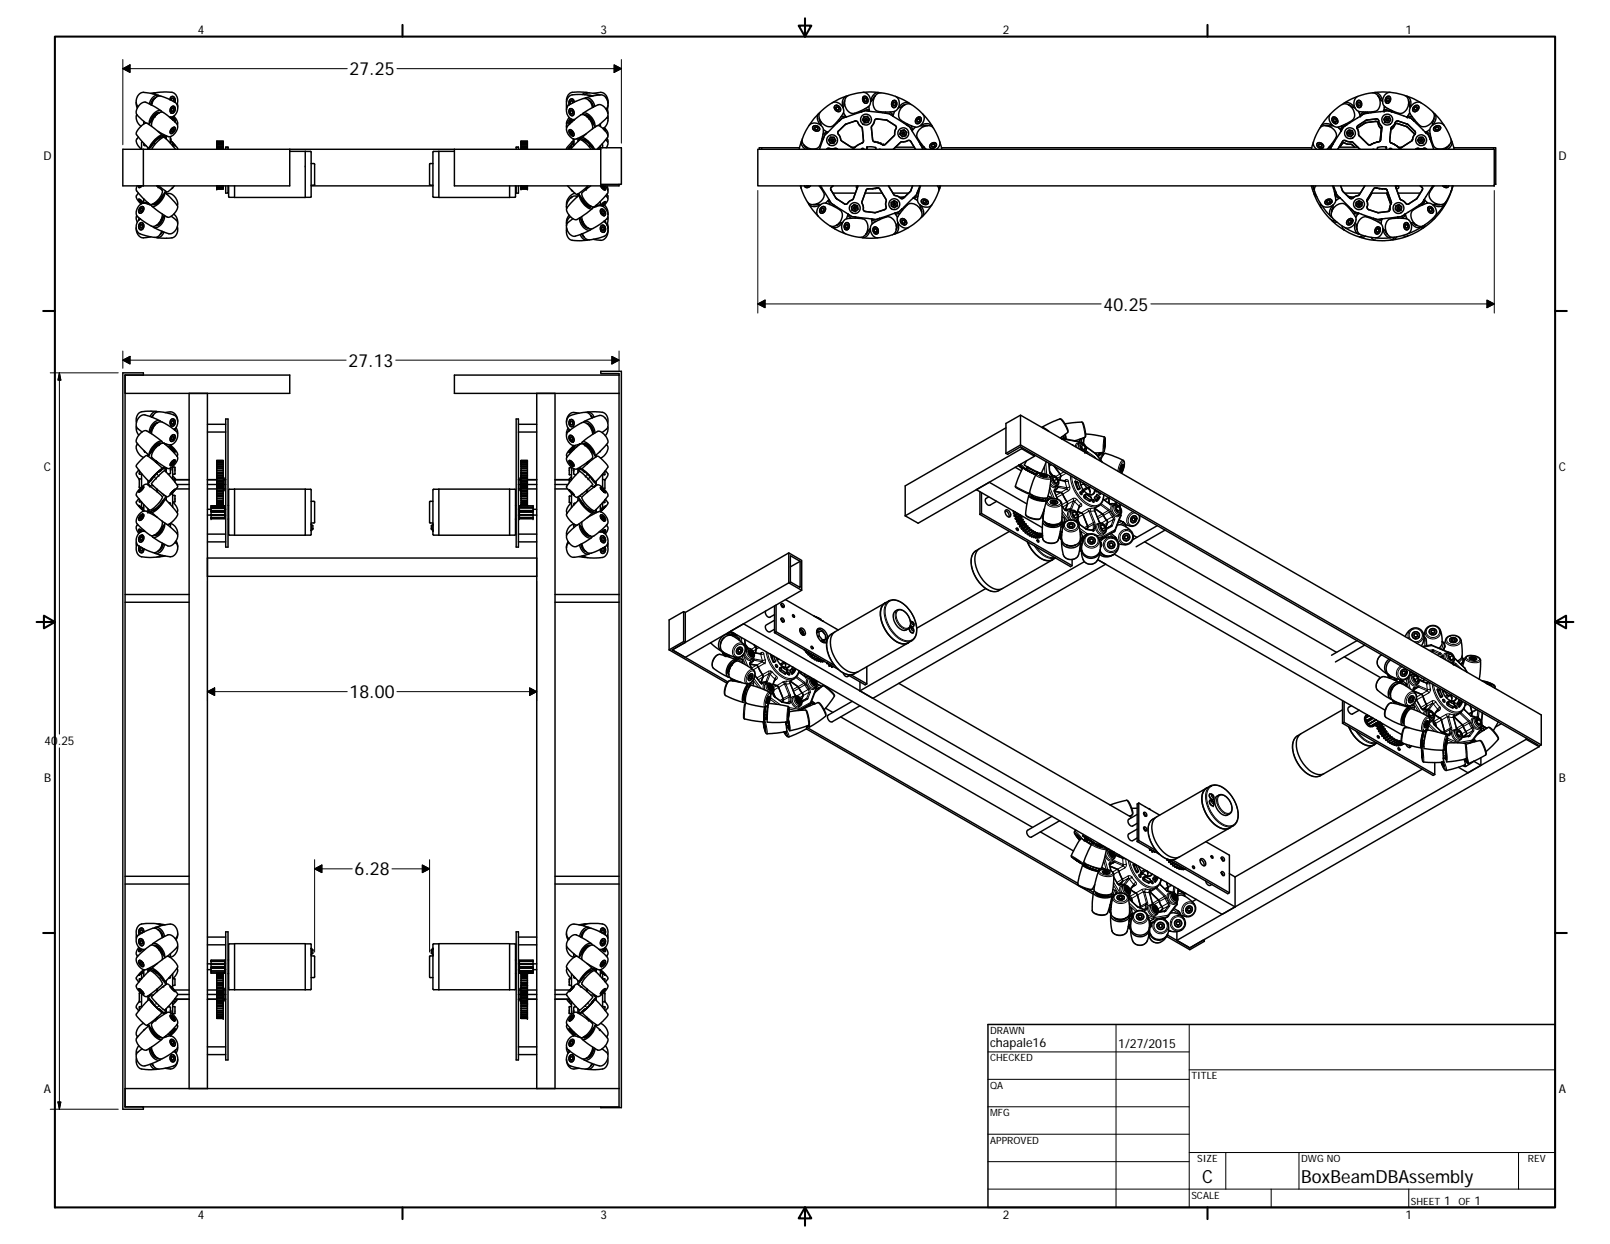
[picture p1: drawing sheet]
<svg xmlns="http://www.w3.org/2000/svg" width="559mm" height="432mm" viewBox="0 0 559 432" stroke-linecap="round" stroke-linejoin="round" font-family="sans-serif">
<defs><g id="words">
<g font-size="6.3">
<text x="121.3" y="26.1">27.25</text>
<text x="383" y="107.8">40.25</text>
<text x="120.9" y="127.3">27.13</text>
<text x="121.3" y="242.4">18.00</text>
<text x="123.1" y="303.8">6.28</text>
<text x="417.2" y="410.6">C</text>
<text x="451.6" y="410.7">BoxBeamDBAssembly</text>
</g>
<g font-size="4.4">
<text x="343.6" y="363.5">chapale16</text>
<text x="388.1" y="363.6">1/27/2015</text>
</g>
<g font-size="4.2">
<text x="68.7" y="11.7">4</text>
<text x="208.4" y="11.7">3</text>
<text x="348.1" y="11.7">2</text>
<text x="487.8" y="11.7">1</text>
<text x="15.1" y="55.5">D</text>
<text x="540.9" y="55.5">D</text>
<text x="15.3" y="163.5">C</text>
<text x="541" y="163.5">C</text>
<text x="15.4" y="258.7">40.25</text>
<text x="15.3" y="271.4">B</text>
<text x="541" y="271.4">B</text>
<text x="15.2" y="379.3">A</text>
<text x="541" y="379.3">A</text>
<text x="501.3" y="418.3">1</text>
<text x="511.8" y="418.3">1</text>
<text x="68.7" y="423.1">4</text>
<text x="208.4" y="423.1">3</text>
<text x="348.1" y="423.1">2</text>
<text x="487.8" y="423.1">1</text>
</g>
<g font-size="3.5">
<text x="343.6" y="358.9">DRAWN</text>
<text x="343.6" y="368.4">CHECKED</text>
<text x="343.6" y="378">QA</text>
<text x="413.5" y="374.6">TITLE</text>
<text x="343.6" y="387.5">MFG</text>
<text x="343.6" y="397">APPROVED</text>
<text x="415.5" y="403.4">SIZE</text>
<text x="451.6" y="403.4">DWG NO</text>
<text x="530.3" y="403.3">REV</text>
<text x="413.5" y="416.1">SCALE</text>
<text x="489.7" y="418.3">SHEET</text>
<text x="506.2" y="418.3">OF</text>
</g>
</g></defs>
<g fill="none" stroke="#000" stroke-width=".51">
<path d="M47.3 35.5l.4 2M47.5 39.8a3.6 3.6 0 0 0 1.4 4M52.6 36.5a3.1 3.1 0 0 1 1.8-2.9 3.1 3.1 0 0 1 3.4 .5l.6 .2a5.1 5.1 0 0 1 3 1.9 3.2 3.2 0 0 1-2.2 4.4M52.8 35.9l-.4 .4M53.4 32.7a8.4 8.4 0 0 1 5.7-.7 2.94 2.94 0 0 1 2.3 4.3M53.7 32.2l-1.4 .2M53.9 34a2.93 2.93 0 0 0-1.5 2.3M53.9 34a2.91 2.91 0 0 0-1.5 2.3M54.1 32.2l-1.2 .3M54.3 39.6l.1 .1M54.5 39.6l-1 .7-.8 1.4M54.5 39.7l-.9 .8-1.9 2.7"/>
<path d="M55.1 33.1l-2.7-.7a4.8 4.8 0 0 0-3.5-.1 3.2 3.2 0 0 0-.9 4.7M55.4 39.1a3.3 3.3 0 0 0-3.1 3.1M55.5 33.3a2.68 2.68 0 0 0-3.6 2.4l-.1 .4M55.9 38.5l-2.5-1.6a5.6 5.6 0 0 0-3.4-1.4 3.5 3.5 0 0 0-2.4 4.5l3.1 2.7M56.3 38.9a1.47 1.47 0 0 0-2.4 .1l-.9 .9a4.8 4.8 0 0 0-1.2 3.1M59 34.6a.9 .9 0 0 1 .8-1.1 .9 .9 0 0 1 1 .9l-.1 1.1M59.5 37.2a.88 .88 0 0 1 1.2 0 .88 .88 0 0 1 0 1.2 .9 .9 0 0 1-1.2 .9 .9 .9 0 0 1-.4-1.4zM59.5 37.2a.86 .86 0 0 1 1.2 0 .86 .86 0 0 1 0 1.2 .9 .9 0 0 1-1.2 .9 .9 .9 0 0 1-.4-1.4zM59.5 34.8a.51 .51 0 0 1 .5-.7 .51 .51 0 0 1 .3 .8l-.1 .3M59.7 37.6a.49 .49 0 0 1 .6 .6 .49 .49 0 0 1-.8 .2zM61.6 35.9l.1 1.3M196.6 36.4v.9"/>
<path d="M196.7 36.8l-.1 1.2M197.7 38a1.25 1.25 0 0 1 1.5 .4 1.25 1.25 0 0 1-.2 1.6 1.3 1.3 0 0 1-1.4-.6 1.3 1.3 0 0 1 .1-1.4zM197.8 37.8a1.23 1.23 0 0 1 1.4 .9 1.23 1.23 0 0 1-.7 1.5 1.52 1.52 0 0 1-.7-2.4zM198.1 38.4a.54 .54 0 0 1 .7 .5 .54 .54 0 0 1-.6 .5l-.3-.6zM198.8 35.7a.51 .51 0 0 0-.5-.8 .51 .51 0 0 0-.3 .9l.1 .3M199.3 35.5a.94 .94 0 0 0-1-1.2 .94 .94 0 0 0-.8 1.3l.1 .7M202 39.8a1.48 1.48 0 0 1 2.4 0l.9 .9a4.5 4.5 0 0 1 1.2 3.2M202.4 39.3l3.2-1.9a3.4 3.4 0 0 1 2.9-1.1 3.7 3.7 0 0 1 2.3 4.4l-3.2 2.9M202.8 34.2a2.75 2.75 0 0 1 3.6 2.7M202.9 40a3.3 3.3 0 0 1 3.1 3.1M203 32.9a2.86 2.86 0 0 1 3.4-.4l1.8 .4M203.2 34l2.7-.7a4.9 4.9 0 0 1 3.5-.2 3.2 3.2 0 0 1 .9 4.8"/>
<path d="M203.8 32.1l-2.6-.2a4.4 4.4 0 0 0-3.7 .7l-.8 1.4-.1 1.4M204.2 33.1l1.2 .3M204.2 32.2l-.9-.1-1.2 .7M204.4 34.8a2.96 2.96 0 0 1 1.5 2.4 3.2 3.2 0 0 0-1.5-2.4zM204.6 33.1l1.3 .2M204.9 33.5a8.3 8.3 0 0 0-5.7-.6 2.88 2.88 0 0 0-2.3 4.2M205.5 36.7l.4 .5M205.7 37.3a3.1 3.1 0 0 0-1.8-2.8 3.1 3.1 0 0 0-3.4 .4l-.6 .3a5.1 5.1 0 0 0-3 1.9 3.2 3.2 0 0 0 2.2 4.4M205.9 32.4l.7-.1a3.2 3.2 0 0 1 3.4 .4l.7 1 .3 1.8M210.2 33.8a2.7 2.7 0 0 1 .8 2.2M210.8 38l.2 1.4M211 36.4l-.4 2"/>
<path d="M284.2 39.4l-1.8 1.9-1.5 2.1M284.5 39.1a2.76 2.76 0 0 0 .4 4.3M284.8 38.8l2.5-2.1a3.2 3.2 0 0 1 3.1-1.2 3 3 0 0 1 2.2 4l-1.1 1.6a6.5 6.5 0 0 1-3.4 2.9 3.7 3.7 0 0 1-3.5-4.9zM289.7 36.8a1.3 1.3 0 0 1 1.6 .2 1.3 1.3 0 0 1 .1 1.7 1.46 1.46 0 0 1-1.7-1.9zM289.8 36.7a1.26 1.26 0 0 1 1.6 .4 1.26 1.26 0 0 1-.1 1.6 1.39 1.39 0 0 1-1.4-.5 1.39 1.39 0 0 1-.1-1.5zM290.2 37.2a.55 .55 0 0 1 1 .2 .55 .55 0 0 1-.6 .7l-.4-.4zM290.2 37.2a.55 .55 0 0 1 .9 .2 .55 .55 0 0 1-.5 .7l-.4-.3zM292.8 39.1l.9 1.5M293.2 36.2l-.6 1.2M293.2 35l-.2 1.5M293.8 33.4l-2.5 .9-2.2 1.3M294 33.4l3.1-1a4.8 4.8 0 0 1 3.4-.1 3.1 3.1 0 0 1 .8 4.8l-1.7 1a6.7 6.7 0 0 1-4.3 1.1 3.9 3.9 0 0 1-1.3-5.8z"/>
<path d="M294.2 33.3a2.75 2.75 0 0 0-1.6 4M298.9 38.4v.4M298.9 38.8a3.2 3.2 0 0 1 2.8-.2l5.6 .7M298.9 38.8l-5.4 1.8a3.1 3.1 0 0 0-2.3 1.5M299.6 33.6a1.18 1.18 0 0 1 1.6 .7 1.18 1.18 0 0 1-.8 1.6 1.5 1.5 0 0 1-.8-2.3zM299.7 33.6a1.18 1.18 0 0 1 1.5 .7 1.18 1.18 0 0 1-.8 1.5 1.52 1.52 0 0 1-.7-2.2zM299.8 32l5.2 .1M300 34.2a.53 .53 0 0 1 .8 .3 .53 .53 0 0 1-.6 .6l-.3-.4zM300.2 38.4l-1.2 .4M300.2 37.7l1.5 .4M301.6 36.9l.2 1.7-1.4-.2M303.2 34.4l-1 .8"/>
<path d="M303.7 33.3l-.8 1.3M304.2 32.8a3.3 3.3 0 0 1 3.5-.3l.7 .2a4.8 4.8 0 0 1 3.2 1.4 3.1 3.1 0 0 1-1.5 4.7l-1.9 .1a6.8 6.8 0 0 1-4.4-.8 4.2 4.2 0 0 1 .4-5.3zM305.4 32.2a2.73 2.73 0 0 0-3.2 3M307.3 39.3a3.3 3.3 0 0 1 2.6 1l4.7 3M307.3 39.3l1.3 .2M307.4 38.9l-.2 .4M308.9 38.9l1.1 1M309.8 35.2a.95 .95 0 0 1 1.3 0 .95 .95 0 0 1 .1 1.2 .94 .94 0 0 1-1.2 .9 .94 .94 0 0 1-.5-1.4zM309.9 35.1a.98 .98 0 0 1 1.2 .1 .98 .98 0 0 1 .1 1.3 .9 .9 0 0 1-1.2 .8 .9 .9 0 0 1-.5-1.2zM310.2 35.5a.52 .52 0 0 1 .6 .7 .52 .52 0 0 1-.8 .3zM310.5 38.7l-.6 1.6-1.2-.8M311 33.5l2.3 1 2.3 1.4"/>
<path d="M313 37.2a2.79 2.79 0 0 1 4.4-.2l2 1.7a2.66 2.66 0 0 1 .9 3.8 2.74 2.74 0 0 1-2.9 1.6l-1.8-.8a6.5 6.5 0 0 1-3.6-2.6 4 4 0 0 1 1-3.5zM313.1 37.2l-1.3 .2M314 36.4l-1.3 .8 1.3-.8M315.9 36.1a2.77 2.77 0 0 0-4.1 1.3M320.4 39.7l3.2 4.1M461.6 39.7l-3.1 4.1M462.2 39.1l.9-.9a6.3 6.3 0 0 1 4-2.2 3.7 3.7 0 0 1 2.5 5.6l-3.2 1.7a3.1 3.1 0 0 1-3.3 .6 3 3 0 0 1-1.3-4.3zM466.1 36.1a2.78 2.78 0 0 1 4.1 1.3M468 36.4l1.3 .8-1.2-.8M469 37.2l1.3 .2M470.8 33.8l2.3-.9a6.5 6.5 0 0 1 4.4-.3 3.7 3.7 0 0 1-.1 6l-2.9 .3a4.1 4.1 0 0 1-3.8-.8 3.2 3.2 0 0 1 .1-4.3zM471.1 33.5l-2.4 1-2.3 1.4"/>
<path d="M471.1 35.1a1.07 1.07 0 0 1 1.3 .1 1.07 1.07 0 0 1 .2 1.4 .89 .89 0 0 1-1 .8 .89 .89 0 0 1-.8-1.1zM471.2 35a1.24 1.24 0 0 1 1.4 .7 1.24 1.24 0 0 1-.5 1.6 1.27 1.27 0 0 1-1.3-.8 1.27 1.27 0 0 1 .4-1.5zM471.4 35.6a.51 .51 0 0 1 .8 .5 .51 .51 0 0 1-.9 .3zM471.6 38.7l.6 1.6M472.9 39.7h.1M473.2 38.9l-1.2 1M473.3 39.5l-1.1 .7M473.3 39.5l-1.2 .8M473.5 39.5h-.2M473.8 38.9l-1 .9M474.1 38.9l.2 .4M474.6 38.9l.2 .4"/>
<path d="M474.7 39.3l-1.2 .2M474.8 39.3l-1.3 .2M476.7 32.2a2.72 2.72 0 0 1 3.1 3M478.3 33.3l.8 1.3M478.8 34.4l1.1 .8M480.3 38.6l-5.5 .7M480.3 38.6h.1M480.5 36.9l-.1 1.7M480.8 32.7l.6-.3a3.5 3.5 0 0 1 3-.1 6.6 6.6 0 0 1 4.1 1.7 3.8 3.8 0 0 1-2.7 5.4l-3.3-1.3a3.3 3.3 0 0 1-2.6-2.3l.1-1.5zM481.2 33.7a.9 .9 0 0 1 1.3 0 .9 .9 0 0 1 .1 1.2 .97 .97 0 0 1-1.4 .9 .97 .97 0 0 1-.3-1.6zM481.3 33.6a.93 .93 0 0 1 1.3 .2 .93 .93 0 0 1-.1 1.3 .94 .94 0 0 1-1.4 .7 .94 .94 0 0 1-.2-1.5zM481.6 34.1a.5 .5 0 0 1 .5 .7 .5 .5 0 0 1-.8 .1z"/>
<path d="M481.7 38.4l-1.3 .2M481.7 38.4h.1M481.7 38.4l-1.4 .2M481.8 38.4h.1M481.8 37.7l-1.4 .4M481.9 38.4l1.2 .4M482.3 32l-5.2 .1M482.7 38.2l-.7 .3M483 38.4v.4M483.1 38.8l5.3 1.8M483.2 38.4l-.1 .4M487.9 33.3a2.79 2.79 0 0 1 1.5 4"/>
<path d="M488.3 33.4l2.4 .9 2.3 1.3M488.9 35l.1 1.5M488.9 36.2l.6 1.2M489.3 39.1l-.9 1.5M490.1 36.4a2.63 2.63 0 0 1 3.1-.7l1.6 1a6.7 6.7 0 0 1 3 3.3 3.8 3.8 0 0 1-4.8 3.7l-2.4-2.6a3.2 3.2 0 0 1-1.4-3.1zM490.8 37a.93 .93 0 0 1 1.5-.2 .93 .93 0 0 1-.2 1.4 .97 .97 0 0 1-1.6 .4 .97 .97 0 0 1 .3-1.6zM490.9 36.9a.94 .94 0 0 1 1.5-.1 .94 .94 0 0 1-.4 1.5 .97 .97 0 0 1-1.6 .2 .97 .97 0 0 1 .5-1.6zM491 37.4a.53 .53 0 0 1 .7-.3 .53 .53 0 0 1 .3 .7 .53 .53 0 0 1-.6 .3 .43 .43 0 0 1-.6-.2 .43 .43 0 0 1 .2-.5zM491.2 37.3a.5 .5 0 0 1 .8 .1 .5 .5 0 0 1-.5 .7 .47 .47 0 0 1-.7-.2 .47 .47 0 0 1 .4-.6zM497.5 39.1a2.75 2.75 0 0 1-.3 4.3M497.8 39.4l3.3 4M48 47.6l-.5 .7a3.3 3.3 0 0 0 1.6 3.5"/>
<path d="M49.4 49.2l-.3 .3v2.3M49.8 51.8v12.7M49.9 49.8v.6l.8 .1M49.9 42.1v1M51.4 51.5l-.1 .1M51.4 51.2v.6M52.7 43.9a4.7 4.7 0 0 1 3.6-5l4 3a2.33 2.33 0 0 1 1.4 2.3 3.8 3.8 0 0 1-3.3 3.3l-3.6-1.9M52.7 51.8a8.2 8.2 0 0 1 4.3-4.2l3.9 4.2M52.8 50.1l.1 .2M53.4 49.6l-1.7 2.2M54.8 48l.2 .1M55 47.9l-1.1 .8-1.2 1.7"/>
<path d="M55.7 47.5h.1M55.8 47.7l-.1-.2a5.7 5.7 0 0 0-3.4 3.5M56.3 46.9l-5.2-4.1a4.2 4.2 0 0 0-3.3 2.4l-.5 .9 .1 .6 4.4 5a7.6 7.6 0 0 1 3.9-4.7l.5-.1 .1 .5M56.9 47.1l-2.1 1.2-1.3 1.2M57 47.1l-.3 .1M57 47.1h.1M57 47.1l.4 .4-.1 .4M57.7 47.1v1.2M58.8 40.6h.4M59.2 47.4v2.4M59.2 40.6v.3M59.2 49.2h.5l.2 .3"/>
<path d="M59.2 48.2h.1M59.2 48.2v1M59.2 48.2l.1 .9M59.2 49.1l.1 .1M59.3 48.9l.3 .3M59.3 49l.2 .2M59.3 49.1l-.1 .1M59.5 40.7l.6 .4 .2 .6-.6-.4zM59.7 44.6a.67 .67 0 0 1 1-.3 .67 .67 0 0 1-.1 1.1 .97 .97 0 0 1-1.5 .7v-.6zM59.7 45l.4-.3a.55 .55 0 0 1 .1 .7 .55 .55 0 0 1-.7 .2zM59.8 44.4a.57 .57 0 0 1 .9-.2 .57 .57 0 0 1 0 .9l-.1 .3a.99 .99 0 0 1-1.5 .7l.1-.9zM59.9 49.5v1.1"/>
<path d="M59.9 49.6l.9 1.1-.9-.8M59.9 49.7l.5 .5-.5-.4M59.9 40.5l.4 .4a.85 .85 0 0 1 .3 1.3M59.9 49.5l1.6 1.7 .1 .6M60.3 40.3a3.3 3.3 0 0 1 1.3 3M75.2 50.8v.5M75.2 50.8v-1.8h2.3v2.8M75.2 49.1h2.3M75.2 50.1h2.3M75.2 51.3h2.3M75.2 51.3v.5M75.2 49.3h2.3"/>
<path d="M75.2 50.6h2.3M75.2 49.6h2.3M75.2 51.5h2.3M75.2 50.2h2.3M75.2 49.4h2.3M75.2 49.7h2.3M75.2 50.8h2.3M78.3 51.8v-.7h.8v.7M78.3 51.1h.8M100.6 52.5h5.3v16h-24.5v-4M100.6 51.8v12.7h-58v-12.7h165.9M105.9 52.6h1.9l.2 .2v15.5l-2.1 .2"/>
<path d="M108 56.8h1.1l.1 .2v7.1l-1.2 .2M150.3 56.8h-1l-.2 .2v7.1l1.2 .2M152.3 52.6h-1.8l-.2 .2v15.4l.2 .3h1.8M157.7 51.8v12.7h57.2v-.5M157.7 52.5h-5.4v16h24.6v-4M179.2 51.1v.7M179.2 51.1h.7M179.9 51.1v.7M180.8 49.1h2.2M180.8 50.1h2.2M180.8 51.3h2.2M180.8 49.3h2.2"/>
<path d="M180.8 50.6h2.2M180.8 49.6h2.2M180.8 50.8v-1.8h2.2v2.8M180.8 50.8v.5M180.8 51.5h2.2M180.8 50.2h2.2M180.8 49.4h2.2M180.8 49.7h2.2M180.8 50.8h2.2M180.8 51.3v.5M196.6 43.8v.6M197.6 45.1a1.42 1.42 0 0 1 1.4 2.1 1.71 1.71 0 0 1-1.4-2.1z"/>
<path d="M197.6 45.1a1.44 1.44 0 0 1 1.4 2.1 1.68 1.68 0 0 1-1.4-2.1zM197.6 40.8l-.8 1.3-.1 1.1M198 41.2a3.2 3.2 0 0 0-1.3 3M198 45.6l.5 .2a.43 .43 0 0 1 .3 .4 .43 .43 0 0 1-.4 .4l-.4-.5zM198.2 50.7l.2-.2-.9 1 .9-.7-.9 .7zM198.2 41.9l.6-.3-.1 .4-.7 .5zM198.4 49.5h.1M198.4 50.4l-1.4 1.4M198.4 50.5l-.5 .6 .5-.4M198.4 50.4v1.1M198.4 41.4l-.4 .3a.87 .87 0 0 0-.3 1.4M198.7 50l-.3 .4"/>
<path d="M198.7 49.2l-.3 .3M199 49.9l-.2 .1M199 49.8l-.3 .2M199 49.1l.1 1zM199 48.2v.7M199.1 50h-.4M199.1 50.6v-2.3v.5l-.8 .8a3.4 3.4 0 0 0-1.7 2.2M199.1 41.5v.3M199.5 41.5h-.4M200.6 48v1.1M201.4 48l2.1 1.1M201.6 48l-.3-.1-.4 .4 .1 .5"/>
<path d="M202 48.2l-.1-.3a1.7 1.7 0 0 1 2 .9l1.5 1.5 1 1.5M202 47.8l5.2-4.1a3.8 3.8 0 0 1 3.1 2l.6 1v.9l-3.7 4.2M202.5 48.5a.69 .69 0 0 1 1.1 .3l1.5 1.5 .9 1.5a6 6 0 0 0-3.4-3.4l-.1 .2M202.6 48.4h.1M203.2 48.7l1.4 1.1 1 1.4M203.5 49.1h.1M203.5 49.1l1.3 1.3M203.5 48.9l-.3 .1M203.8 40.5l.9 .8 1.9 2.7M203.8 40.5l1.2 .8 .5 1.2M204 40.5l-.1 .1M204.9 50.5l.5 .6"/>
<path d="M205.1 51.8a7.2 7.2 0 0 0-3.9-3.3l-3.2 3.3M205.4 51.1l.5 .7M205.4 50.9v.2M205.6 44.7a4.5 4.5 0 0 0-3.8-4.9l-3.8 3a2.28 2.28 0 0 0-1.4 2.2 3.5 3.5 0 0 0 3.4 3.2l3.5-1.7M208.4 50.6l-.1 .7-.7 .1M208.4 42.9v1M208.5 51.3h7.2v12.7h-7.2zM208.9 50l.2 .3v1M209.5 44.6l.2 .4zM209.6 44.5l.5 1M209.8 44.3a2.66 2.66 0 0 1 1.1 2.4M210.3 48.5l.7 1.2-.6 1.6"/>
<path d="M210.6 48l.4 .6-.1 .8M210.8 40.6a3.6 3.6 0 0 1-1.5 4.1M211 40.3v.9M263 51.8h255.6v12.7h-255.6zM264.4 51.3v.5M277.5 51.3h-14v.5M278.2 48.9l-.9 2.9M278.4 48.6a2.32 2.32 0 0 0 1.2 3.2M279.1 50.4l1.1 1.1-1.1-1.1M280 51.2l.3 .6M281.1 43.3a3 3 0 0 1 4.7 2.1l-.3 1.9a6.9 6.9 0 0 1-1.8 4.1 3.8 3.8 0 0 1-5.3-2.9l1.1-2.7zM282.2 43.9a1.25 1.25 0 0 1 1.6-.1 1.25 1.25 0 0 1 .4 1.5 1.29 1.29 0 0 1-1.5 0 1.29 1.29 0 0 1-.5-1.4z"/>
<path d="M282.3 43.8a1.26 1.26 0 0 1 1.5 0 1.26 1.26 0 0 1 .5 1.5 1.3 1.3 0 0 1-1.5 0 1.3 1.3 0 0 1-.6-1.4zM282.8 44.2a.54 .54 0 0 1 .8 0 .54 .54 0 0 1-.2 .8 .58 .58 0 0 1-.6-.2 .58 .58 0 0 1 0-.6zM282.8 44.2h.1a.55 .55 0 0 1 .8 0 .55 .55 0 0 1-.3 .8 .57 .57 0 0 1-.6-.2 .57 .57 0 0 1 0-.6zM284.4 41.1l.5 1.4-.5-1.4M284.9 42.2v1.3M285.3 48.1l.4 .2M285.8 45l1.5 1M286.2 46.9l-1.8 4.9M286.9 45.7l-1.3 .9M286.9 51.8l.5-.3 1.2 .2a2.11 2.11 0 0 1 2.1 .1M287.3 45.9l-1.1 1M288.2 47.6h1.3l.5 1.1-.6 1.1-1.3-.1-.6-1.1z"/>
<path d="M288.7 48.4h.3l.2 .3-.3 .3-.3-.1zM291 41.7l.2 .4M291.2 42.1l-5 4.8M292.2 41.1l-.9 .9M293.5 40.2l-1.6 .3M293.6 40.6l-1.3 .4M293.7 40.6h-.1M295.5 51.1h1.3M296.8 42a1.13 1.13 0 0 1 1.3 1.2l1.2 1.4 .4 4.5-.5 .5M296.8 42a8.1 8.1 0 0 0-5.9 3.7v.8l.5 .7 .6 1.6 3.8 2.5h.7l1.1-.9 1.6-.8M298.9 51.8a.54 .54 0 0 1 .5-.3 .54 .54 0 0 1 .5 .3M299.8 40.5l1.3-.1 .7 1-.5 1.1-1.2 .2-.8-1.1z"/>
<path d="M300.4 41.2l.5 .3-.2 .3h-.3l-.2-.3zM300.8 51.3l.1 .5M300.9 51.1l-.1 .2M300.9 51.1h.1M301 51l-.1 .1M301 51a3 3 0 0 1 3 .5l-.1 .3M301 51l-.2 .3M303.5 49.2l2.8 1M303.5 49.2l.4 .1M304.4 41.3a8.2 8.2 0 0 1 6.4 2.3M304.4 41.3a1.13 1.13 0 0 0-1.1 1.4l-.9 1.6 .5 4.5 .6 .4M304.5 49.4l.3-.1 .1 .3"/>
<path d="M305.2 51.8h.4M305.4 49.8l.4-.1v.3M306.3 50.2l.3-.2 .1 .3M310 51.8l2.7-2.5 1.6-.2a1.19 1.19 0 0 1 1.8 0l1.7 2.7M310.8 43.6a1.15 1.15 0 0 1-.2 1.8l-.3 1.7-3.1 3-.9 .1M310.8 51.1h6.5M312.7 45.4l1.1-.3 .9 .9-.3 1.1-1.2 .4-.9-.9zM313.3 46l.4-.1v.6l-.3 .1zM314.6 43.3a3.4 3.4 0 0 1 1.9 2l2.9 4.8M314.6 43.3l1.1 .7M314.9 43l-.3 .3M316.2 43.6l.6 1.4"/>
<path d="M317.8 44.2l-1.3 1.2-.7-1.2M318.2 41a.91 .91 0 0 1 1.4-.1 .91 .91 0 0 1-.1 1.3 .98 .98 0 0 1-1.5 .6 .98 .98 0 0 1 .1-1.6zM318.3 40.9a.92 .92 0 0 1 1.4 0 .92 .92 0 0 1-.3 1.4 .96 .96 0 0 1-1.5 .4 .96 .96 0 0 1 .2-1.6zM318.4 41.5a.51 .51 0 0 1 .9 0 .51 .51 0 0 1-.4 .7 .45 .45 0 0 1-.7-.1 .45 .45 0 0 1 .2-.6zM318.4 41.4a.52 .52 0 0 1 .9 .1 .52 .52 0 0 1-.4 .8 .47 .47 0 0 1-.7-.2 .47 .47 0 0 1 .2-.7zM319.4 43.6l1.3 .3M319.4 50.1l.8 1.7v-.4M319.4 50.1l.7 1.1M319.5 43.6a2.75 2.75 0 0 1 4.2 .6M319.8 49.9l-.4 .2M320 51.1h.8l-.1 .7M321.5 51.8l-1.7-1.8a4.3 4.3 0 0 1-1.6-3.4 3.8 3.8 0 0 1 5.6-2.4l1.2 2 1.2 3a2.44 2.44 0 0 1-1.2 2.6"/>
<path d="M321.9 43.6l-1.5 .2M323.1 50a.96 .96 0 0 1 1.3-.5 .96 .96 0 0 1 .4 1.3 1.09 1.09 0 0 1-1.1 .8 1.09 1.09 0 0 1-1-1zM323.2 49.8a1.01 1.01 0 0 1 1.8 .1 1.01 1.01 0 0 1-.9 1.5 .91 .91 0 0 1-1.4-.3 .91 .91 0 0 1 .5-1.3zM323.4 50.3a.52 .52 0 0 1 .9 0 .52 .52 0 0 1-.4 .8 .52 .52 0 0 1-.6-.6zM326.2 49.4l.7 2.4M326.8 51.3h128.5M455.8 49.4l-.7 2.4M457 51.8a2.5 2.5 0 0 1-1.1-2.6l.6-1.8a6.7 6.7 0 0 1 2.6-3.7 3.8 3.8 0 0 1 4.7 3.9l-1.2 1.9-2 2.3M457.2 49.7a1.29 1.29 0 0 1 1.6 .1 1.29 1.29 0 0 1 .3 1.6 1.33 1.33 0 0 1-1.5-.2 1.33 1.33 0 0 1-.4-1.5zM457.3 49.7a1.27 1.27 0 0 1 1.6 .2 1.27 1.27 0 0 1 .1 1.5 1.31 1.31 0 0 1-1.5-.2 1.31 1.31 0 0 1-.2-1.5zM457.7 50.1a.56 .56 0 0 1 .9 .1 .56 .56 0 0 1-.4 .8l-.4-.3zM457.7 50.2a.55 .55 0 0 1 .9 0 .55 .55 0 0 1-.4 .8l-.4-.3z"/>
<path d="M460.1 43.6l1.6 .2M461.6 50.7l.6 .1M461.9 51.2v.6M462 51.1h-.7v.7M462 50.8l-.2 .3M462.2 49.9l.4 .2M462.5 40.8a1.23 1.23 0 0 1 1.6 .5 1.23 1.23 0 0 1-.4 1.6 1.45 1.45 0 0 1-1.2-2.1zM462.5 40.8a1.23 1.23 0 0 1 1.6 .5 1.23 1.23 0 0 1-.4 1.6 1.43 1.43 0 0 1-1.2-2.1zM462.6 43.6a2.77 2.77 0 0 0-4.3 .6M462.6 50.1l-.7 1.1M462.6 43.6l-1.3 .3M462.9 41.3a.55 .55 0 0 1 .9 .2 .55 .55 0 0 1-.5 .8l-.5-.6z"/>
<path d="M464.3 51.8l1.7-2.7a1.19 1.19 0 0 1 1.7 0l1.7 .2 2.6 2.5M464.3 44.2l1.3 1.1M464.7 51.1h6.6M465.4 45.6l-2.8 4.5M465.4 45.6h.1M465.5 45.3h.1M465.6 45.3l-.2 .3M465.8 43.6l-.6 1.4M465.9 43.6l-.6 1.6M466.2 44.2l-.6 .3M466.4 44l-.9 1.3M466.4 43.3l.4 .4"/>
<path d="M467.2 43l.3 .3M467.4 43.3l-1 .7M467.5 43.3l-1.1 .7M468.2 45.1l1.2 .3 .4 1.2-.9 .9-1.2-.4-.4-1.1zM468.4 45.9l.4 .1-.1 .6-.5-.4zM470.2 51.1l-1-.9-1.7-.2a1.12 1.12 0 0 0-1.7-.1l-.7 1.2M471 44.5h.1a8 8 0 0 1 6.6-2.4l.5 .3 .5 1.5 .7 .9-.4 4.1M471.1 44.7l-.1-.6 .3-.5a8.2 8.2 0 0 1 6.6-2.3l.5 .3 1.2 2.7-.6 4.7-3.9 1.3-3.3-3.2-.3-.6M471.1 44.7l.4 1.8M471.9 40.5l-4.4 2.8M472 40.4l-.1 .1M472.2 40.3h.1"/>
<path d="M472.2 40.3l-.2 .1M476.2 50h.1M476.2 50l-.2 .1M476.5 51.8h.4M477.1 49.6h.1M477.1 49.6l-.2 .1M478.1 49.3h.1M478.1 49.3l-.2 .1M481 40.4l1.2 .1 .5 1.1-.7 1.1-1.3-.2-.5-1.1zM481 51l.2 .1M481.1 51.1h.1M481.2 51.1v.2"/>
<path d="M481.2 51.3l-.1 .5M481.2 51.3v-.1a3.3 3.3 0 0 0-3.2 .3l.1 .3M481.3 41.2h.3l.2 .3-.1 .3-.6-.3zM482.1 51.8a.52 .52 0 0 1 .5-.3 .52 .52 0 0 1 .5 .3M482.7 45l1-1a1.17 1.17 0 0 1 1.3-1.1 8 8 0 0 1 6 3.6v.2M483 49.6l-.1 .1M483 49.6l.2 .2M483.1 44l-.3 .6-.4 4.6 3.1 2.1h.7l3.7-2.4 .4-.5M483.9 50.1l.2 .1M484.3 42.5l-1.2 1.5M484.3 42.5l.4-.4 .6-.1a8.2 8.2 0 0 1 5.9 3.7v.8l-.6 .7-.3 1.2M484.7 50.7l.3 .1"/>
<path d="M485 50.8h.1M485.3 51.1h1.3M485.5 51.3h.1M488.4 40.6l1.3 .4M488.4 40.6h.1M488.6 40.2l1.5 .3M489.7 41l.2 .1M489.9 41.1l.9 .9M489.9 41.1l.9 1M490.1 41.4l.8 .1M490.3 48.4l-.1 .3M490.8 42.1l4 3.9"/>
<path d="M491.1 41.7l-.3 .4M491.3 51.8a2.14 2.14 0 0 1 2.2-.1l1.2-.2 .5 .3M492.6 47.6h1.2l.7 1-.6 1.1-1.2 .1-.7-1.1zM493 48.4l.6 .2-.1 .3-.6-.2zM494.8 46l1 .9M494.8 46h.1M494.8 45.9l.1 .1M494.9 46.1l.9 .8M495.2 45.7l1.2 .9M495.8 46.9l.6 1.4M496 47.3l.7 .5M496.2 47.5l.2 .8"/>
<path d="M496.2 45l-1.4 1M496.4 48.3l1.2 3.5M496.7 48.1l-.3 .2M496.9 43.8a3 3 0 0 1 4.3-.2l1.3 2.2a4.6 4.6 0 0 1 1 3.7 3.7 3.7 0 0 1-5.9 1.2l-1.1-3.4a3.1 3.1 0 0 1 .4-3.5zM497.2 42.2v1.3M497.7 41.1l-.5 1.4 .5-1.4M497.8 44.2a1.17 1.17 0 0 1 1.2-.6 1.17 1.17 0 0 1 1 1 1.25 1.25 0 0 1-1.2 .9 1.25 1.25 0 0 1-1.2-.9zM497.9 44.1a1.09 1.09 0 0 1 1.2-.5 1.09 1.09 0 0 1 .8 1.1 1.18 1.18 0 0 1-1.2 .9 1.18 1.18 0 0 1-1.1-1.1zM498.3 44.4a.58 .58 0 0 1 .7-.4 .58 .58 0 0 1 .4 .8 .58 .58 0 0 1-.8 .2l-.4-.2zM502 51.2l-.3 .6M503 50.4l-1.1 1.1M503.7 48.6a2.31 2.31 0 0 1-1.3 3.2"/>
<path d="M503.9 48.9l.8 2.9M504.6 51.3h13.8M518.4 51.3h.8v12.7h-.6M518.4 51.3v.5M47.3 79.1a3.1 3.1 0 0 0 4.4 3.2l.6-.1M47.5 74.8a2.33 2.33 0 0 0 .2 2.3M47.6 64.5l-.3 1.6 1.7 2a7.9 7.9 0 0 0 3.5 2.9 6.2 6.2 0 0 0 3.9-4.7l-2-1.8M48 67l-.6 .9a3.2 3.2 0 0 0 1.5 2.9M48.2 69.1l1.6 1.4-1.5-1.4a1.33 1.33 0 0 0 .9 1.6l-.9-1zM48.2 64.5l-.1 .4a.53 .53 0 0 0 .6 .2 .53 .53 0 0 0 .4-.4l.2-.2M48.5 75.9h-.2l-.2 .6M48.6 69.6l.4 .2 .4 .7z"/>
<path d="M48.6 77.5a1 1 0 0 1 1.2 .2 1 1 0 0 1 0 1.3 .9 .9 0 0 1-1.2 .7 .9 .9 0 0 1-.5-1.3zM48.6 72.2a.75 .75 0 0 1 1-.4 .75 .75 0 0 1 .2 1.1 .95 .95 0 0 1-.6 1 .95 .95 0 0 1-1-.3zM48.6 64.5h.3M48.6 77.4a1.04 1.04 0 0 1 1.3 .4 1.04 1.04 0 0 1-.1 1.3 .91 .91 0 0 1-1.3 .6 .91 .91 0 0 1-.3-1.4zM48.7 76a3 3 0 0 0-.1 5.2l1.8 .6a6.8 6.8 0 0 0 4.5 .3l.7-.7 .6-1.1M48.7 78.1a.49 .49 0 0 1 .7 .5 .49 .49 0 0 1-.8 .3zM48.8 71.9a.74 .74 0 0 1 1.1 0 .74 .74 0 0 1-.1 1.1 .89 .89 0 0 1-.6 .9 .89 .89 0 0 1-1.1-.4l.2-.9zM48.9 72.4l.2-.1a.54 .54 0 0 1 .2 .7 .54 .54 0 0 1-.7 .2zM48.9 72.4a.4 .4 0 0 1 .6 .1 .4 .4 0 0 1-.2 .6 .44 .44 0 0 1-.7 .2 .44 .44 0 0 1 .2-.7zM50 69.1l-.1 1.4M51.2 70.3l-1.2 .2M51.4 70.4v.4"/>
<path d="M51.5 70.5l.8 .5M52.6 71.3l-2.3-.8a3.2 3.2 0 0 0-2.5 4.7l1.6 1.4a8.8 8.8 0 0 0 3.9 2 4.5 4.5 0 0 0 3.1-4.3M53.2 70.7a1.23 1.23 0 0 0 1.9-.6l1-1.1 .5-1.3a4.3 4.3 0 0 1-3.3 3.3zM53.3 71h.1M54.1 78.3a3.2 3.2 0 0 0 2.5-2.9 3.3 3.3 0 0 1-2.5 2.9M54.2 70.4l.2 .1M54.5 64.5h.1M54.5 64.5l.3 .3M54.6 64.5l.3 .1M54.8 64.6v.2M55.1 64.5l2.8 2.1a5 5 0 0 0 2.6-2.1M56.1 68.3l.1 .1"/>
<path d="M56.2 75.9l-.5 1-.6 .7M56.2 68.2a3.9 3.9 0 0 1-2.1 2.4M57 74.8l-1.2 1.7M57.1 66.9a5.9 5.9 0 0 1-4.1 4.8l-.4-.7M57.2 74.8a4.1 4.1 0 0 1-3.6 4.2l-.6-.4M57.2 66.8l4.3 4.4a3.5 3.5 0 0 1-1.7 3.6l-1.1 .6-.7-.1-5.3-3.7M57.4 66.3l-2.2 3.3-.9 .7-1 .4M57.7 66.5v.7M57.9 67.4a2.8 2.8 0 0 1 3.5 2.2l.3 .9-.1 .8M59.4 75.1l1.8 1.3a3.2 3.2 0 0 1-2.6 4.7l-5.3-2.2M59.9 65.1l-.3 .3M60.3 74.3a3.7 3.7 0 0 1 1.4 3.2"/>
<path d="M61.6 78.7a3.1 3.1 0 0 1-3.8 4l-3.3-.2M75.2 64.5v1l2.3 .1v-1.1M75.2 65.3l2.3 .1M75.2 65h2.3M75.2 64.7h2.3M75.2 65.1h2.3M79.1 64.5v2.5h-.8v-2.5M79.4 64.5v3.9l2 .1M108 64.5h42.3M178.9 64.5v3.8l-2 .2M179.2 64.5v2.5h.7v-2.5M180.8 65.3l2.2 .1"/>
<path d="M180.8 65h2.2M180.8 64.7h2.2M180.8 65.1h2.2M183 64.5v1.1l-2.2-.1v-1M196.6 71.7l.1 .6M196.6 79.1v1M196.7 79.5a3.1 3.1 0 0 0 .7 3.2 3.1 3.1 0 0 0 3.1 .8l3.3-.1M197 64.5l.8 .9a4.3 4.3 0 0 0 2.6 2.1l3.7-3M197.6 74.7a3.4 3.4 0 0 0-1 2.9M198 75.2a3.7 3.7 0 0 0-1.4 3.1M198.4 66l.3 .3M198.5 68.3l-.4 .4"/>
<path d="M198.7 66.3h.1M198.9 75.9l-1.8 1.4a3.1 3.1 0 0 0 2.6 4.7l5.3-2.2M199.6 67.2a3.8 3.8 0 0 0-3 3.9M200.4 68.3a2.81 2.81 0 0 0-3.5 2.1l-.3 1.1 .1 .7M200.4 67.4l.2 .1M200.6 67.4v.7M200.8 67.2l2.1 3M201.1 67.7l-4.3 4.4a3.7 3.7 0 0 0 2 3.8l1 .4 .5-.1 5.2-3.8M201.1 75.7a4.1 4.1 0 0 0 3.6 4.2l.6-.4M201.1 67.7a5.9 5.9 0 0 0 4.2 4.9l.3-.2 .1-.6M201.3 75.6l1.2 1.7M201.7 68.5a4.3 4.3 0 0 0 3.3 3.4l.1-.3a.84 .84 0 0 1-1.4-.1l-1.5-1.6z"/>
<path d="M201.7 76.2a3.3 3.3 0 0 0 2.4 2.9M202.1 69a4 4 0 0 0 2 2.5M202.1 76.8l.5 .9 .6 .7M202.2 69.2l-.1 .1M202.9 70.2h.1M202.9 70.2l1.1 1 1 .3M203.5 65.4v.3M203.8 65.3l-.5 .1M203.8 64.9l-.3 .7M204.1 71.2l-.2 .2M205 71.8v.1M205 64.5l-2.9 2.3a4.3 4.3 0 0 0 2 4l.3 .3a1.87 1.87 0 0 0 2 .7"/>
<path d="M205.7 72.2l2.2-.8a3.1 3.1 0 0 1 2.6 4.7l-1.7 1.3a9.2 9.2 0 0 1-3.8 2.1 4.5 4.5 0 0 1-3.1-4.3M206.4 71.8l-.4 .1M206.8 71.4l-.4 .4M206.9 71.2v.5M207.1 71.1l1.2 .2M208.3 70l.1 1.3M208.4 64.5l.6 .9a.68 .68 0 0 0 1.2 .3l-.7-1.2M208.5 71.4l1.5-1.4a1.31 1.31 0 0 1-.9 1.5M208.5 72.7a1.33 1.33 0 0 1 1.4 .6 1.33 1.33 0 0 1-.1 1.5 1.52 1.52 0 0 1-1.3-2.1zM208.6 72.6a1.34 1.34 0 0 1 1.3 .8 1.34 1.34 0 0 1-.2 1.5 1.58 1.58 0 0 1-1.1-2.3zM208.6 78.5a1.01 1.01 0 0 1 1.3-.1 1.01 1.01 0 0 1 .3 1.3 .91 .91 0 0 1-1.1 .9 .91 .91 0 0 1-.7-1.1zM208.7 78.4a1.21 1.21 0 0 1 1.5 .5 1.21 1.21 0 0 1-.4 1.6 1.24 1.24 0 0 1-1.4-.6 1.24 1.24 0 0 1 .3-1.5z"/>
<path d="M208.8 64.5l.3 .7 .6 .2-.6-.9M208.9 73.2a.58 .58 0 0 1 .7 .3 .58 .58 0 0 1-.2 .8l-.5-.5zM209 78.9a.52 .52 0 0 1 .7 .4 .52 .52 0 0 1-.7 .5l-.2-.4zM209.1 70.9l.6-.4-.8 .9zM209.1 78.8a.55 .55 0 0 1 .6 .6 .55 .55 0 0 1-.7 .5l-.2-.7zM209.6 76.9a3.1 3.1 0 0 1 .1 5.1l-1.8 .6a6.8 6.8 0 0 1-4.5 .4l-.7-.8-.6-1.1M209.8 76.7l.3 .2 .1 .4M209.8 71.2a3.9 3.9 0 0 1 1.2 3.1M210.1 64.5a2.48 2.48 0 0 1 .7 2.7l-4.4 4.6M210.3 67.9l.6 .8M210.6 67.5l.4 .6-.1 .6M210.7 64.5l.3 1.1-.1 .5"/>
<path d="M210.8 77.6l.2 1.5M210.8 75.7a2.54 2.54 0 0 1-.2 2.3l.4 1.5M210.9 68.7a3.4 3.4 0 0 1-1.6 2.9M211 75.2v.9M211 79.9a3.1 3.1 0 0 1-4.4 3.3l-.7-.1M277.8 64.5l.2 .7M278 64.5a11.5 11.5 0 0 0 3 6.3 3.7 3.7 0 0 0 5-3.8l-1.7-2.5M279.3 64.5a1.14 1.14 0 0 0 1 .7 1.14 1.14 0 0 0 1-.7M280 64.5h.6M280.5 70.4a2.77 2.77 0 0 0 4.3 .6M280.7 70.8l3.1 4.1M283.5 70.7l1.3 .3"/>
<path d="M283.9 70.8l-1.6 .2 1.6-.2M284.5 71.4l1.2-.8a3.4 3.4 0 0 1 2.9 .7 6.7 6.7 0 0 1 3.7 2.6 3.7 3.7 0 0 1-4 4.6l-3-2.1a3 3 0 0 1-1.8-3.3zM284.8 72.3a.95 .95 0 0 1 1.4-.5 .95 .95 0 0 1 .1 1.5 .97 .97 0 0 1-1.5 .6 .97 .97 0 0 1 0-1.6zM284.8 64.5h.1M284.8 64.6l-.4 .1M284.8 64.5l3 4.9a3.1 3.1 0 0 0 1.9 1.9M284.9 72.2a.94 .94 0 0 1 1.5-.3 .94 .94 0 0 1-.2 1.5 .95 .95 0 0 1-1.4 .5 .95 .95 0 0 1-.1-1.5zM285.2 72.5a.52 .52 0 0 1 .9 .2 .52 .52 0 0 1-.5 .7 .48 .48 0 0 1-.6-.3 .48 .48 0 0 1 .2-.6zM287.4 69.6l.6 1.4M287.7 69.3h.1M287.7 69.3l-1.2 1.2M287.8 69.3l.6 1.2"/>
<path d="M288.6 70.6l1 .7M288.6 78.8l2.3 1.3 2.4 1M289.1 67h7.8M289.1 64.5a1.06 1.06 0 0 0-.7 1.4 7.9 7.9 0 0 0 4.7 4.9M289.7 71.4l-.3 .2M289.7 71.3l4.7 3.1M291.5 77.4l-1.2 .8M292.4 77.2a2.73 2.73 0 0 1-4.1 1.3M292.5 77.2l-1.3 .3M293.1 76.4a3.5 3.5 0 0 1 2.9-.7 6.7 6.7 0 0 1 4.5 .9 3.7 3.7 0 0 1-1.7 5.8l-3.5-.6a3 3 0 0 1-3.1-2.2 3.4 3.4 0 0 1 .9-3.2zM293.3 77.6a.94 .94 0 0 1 1.3 0 .94 .94 0 0 1 .1 1.2 .94 .94 0 0 1-1.1 1 .94 .94 0 0 1-.6-1.4zM293.4 77.5a.98 .98 0 0 1 1.3 .2 .98 .98 0 0 1 0 1.3 .89 .89 0 0 1-1.2 .7 .89 .89 0 0 1-.5-1.2z"/>
<path d="M293.7 78a.51 .51 0 0 1 .7 .6 .51 .51 0 0 1-.9 .2zM293.7 78a.51 .51 0 0 1 .7 .6 .51 .51 0 0 1-.9 .3zM294.2 74.8l1.2 1M294.3 74.3l1.2 .8M294.4 74.3l-.6 1.7M294.4 74.4h.1a3.1 3.1 0 0 0 2.5 .9M295.5 71.8l1-.8 1.1 .4 .2 1.2-.9 .8-1.2-.4zM295.7 75.2l1.2 .1M296.4 72.1l.6-.1v.4h-.6zM297 75.3l-.2 .4M297 75.3l5.7 .8a3.2 3.2 0 0 0 2.6-.3M297.5 64.5l-.3 .4 .3 .5"/>
<path d="M297.7 64.5l-1.6 4.6-1.4 .9a1.14 1.14 0 0 1-1.6 .8 1.14 1.14 0 0 0 1.6-.8l1.4-.9zM300.2 67h6M301.4 65.5l-.8 .5-1.4 4 .4 1.8a1.16 1.16 0 0 0 .7 1.6M302 79.5a2.72 2.72 0 0 1-3.1 2.9M302.1 79.4l-1.1 .8M302.6 76.5l1.4 .4M302.8 77.6l1.9-1a6.7 6.7 0 0 1 4.3-1.2 3.8 3.8 0 0 1 1 6l-4.1 1a2.6 2.6 0 0 1-3.4-1.2 2.97 2.97 0 0 1 .3-3.6zM303 65.5h-.3M303.2 79a1.19 1.19 0 0 1 1.6 .7 1.19 1.19 0 0 1-.8 1.5 1.53 1.53 0 0 1-.8-2.2zM303.3 78.9a1.24 1.24 0 0 1 1.5 .8 1.24 1.24 0 0 1-.7 1.5 1.47 1.47 0 0 1-.8-2.3zM303.6 79.5a.54 .54 0 0 1 .8 .4 .54 .54 0 0 1-.7 .6l-.3-.5zM303.9 76.2l-1.4-.2 .2 1.7"/>
<path d="M304.1 65.3l-.1 .2-.3-.1M304.4 65.2l.9 .3 2.2 3.7-.1 1.8a1.14 1.14 0 0 1-.3 1.7M304.4 65.2l-3 .3M304.7 65.2l.3 .1M305.3 75.8l-1.2 .4M305.3 75.8l.1 .4M307.1 72.7a8.2 8.2 0 0 1-6.8 .7M308.4 64.5l1.9 3.2 1.6 .6a1.16 1.16 0 0 0 1.7 .5 6.3 6.3 0 0 0 3.1-4.3M309.3 70.3l1.1-.7 1 .6 .1 1.3-1.1 .6-1.1-.6zM309.9 67h5.5M310.1 70.7h.6v.4l-.4 .1-.3-.2zM310.6 74l.9 1.5"/>
<path d="M310.7 74h-.1M311.2 78.1l-.1 1.5zM311.6 77.3a2.73 2.73 0 0 1-1.5 4M311.7 77.2l-.6 1.2M311.9 73.6l-1.2 .4M312.3 74.1l-1.5 .3M312.7 76.1a1.28 1.28 0 0 1 1.6 .3 1.28 1.28 0 0 1 0 1.6 1.4 1.4 0 0 1-1.4-.4 1.4 1.4 0 0 1-.2-1.5zM312.7 76.1a1.25 1.25 0 0 1 1.6 .3 1.25 1.25 0 0 1-.1 1.6 1.4 1.4 0 0 1-1.5-1.9zM313 72.6l-.9 .9M313 72.5l.3 .4M313 72.6a3.4 3.4 0 0 1-2.4 1.4l-5.3 1.8M313.1 76.6a.55 .55 0 0 1 .9 .1 .55 .55 0 0 1-.4 .8l-.5-.5z"/>
<path d="M313.1 76.6a.54 .54 0 0 1 .9 .1 .54 .54 0 0 1-.4 .8l-.5-.5zM314 68.4l-1.7 .1M314 68.3l-1.8 .2M314.9 71.1a3.5 3.5 0 0 1 5.1 2.8 2.59 2.59 0 0 1-1.5 2.8l-1 .8a5.5 5.5 0 0 1-3.1 1.7 3.1 3.1 0 0 1-2.7-4.1zM315.2 79l-4.7 2.2M318 67.7l-1 1 1.4 .9M318.3 67h.5M318.5 66.4l-.4 1.2M318.6 66.3l.3 .2M318.6 66.3a3.5 3.5 0 0 1-1.6 2.4l-4 3.9M318.6 68l-1.2 .9M319.2 64.5l-.6 1.8"/>
<path d="M319.4 71.1v1.3M319.4 71.2a2.72 2.72 0 0 1 .3 4.3M319.9 73.5l-.5-1.4 .5 1.5M319.9 69.4a1.3 1.3 0 0 1 1.5-.1 1.3 1.3 0 0 1 .6 1.4 1.33 1.33 0 0 1-1.5 .1 1.33 1.33 0 0 1-.6-1.4zM320 69.4a1.32 1.32 0 0 1 1.5-.1 1.32 1.32 0 0 1 .6 1.4 1.3 1.3 0 0 1-1.6 .1 1.3 1.3 0 0 1-.5-1.4zM320.4 69.8a.54 .54 0 0 1 .9-.2 .54 .54 0 0 1-.3 .9l-.6-.3zM320.4 69.8a.54 .54 0 0 1 .9-.1 .54 .54 0 0 1-.1 .8 .6 .6 0 0 1-.8-.7zM323.3 71.2l-3.3 4M325.4 64.5a2.55 2.55 0 0 1-.1 3.2l-.9 1.7a3.1 3.1 0 0 1-2.5 2.5 3 3 0 0 1-2.9-1.2 3 3 0 0 1-.3-3.2l.8-3M326.1 64.5l.1 .7-.3 .8M326.5 64.5l-.4 1.2M455.1 64.5l.8 2.3 .8 .7"/>
<path d="M455.6 64.5l.4 1.2M456 64.5l-.1 1 .3 .5M456 66.9l.3 .8 .8 .6M456.1 67.3l1 2.4 1.4 2.4M456.7 64.5a2.61 2.61 0 0 0 0 3.2l.6 1.2a4.7 4.7 0 0 0 2.1 2.8 3 3 0 0 0 4.2-2.5l-1.1-4.7M458.3 70.6l.2 1.5M458.5 72.1l1.5 2a4.4 4.4 0 0 0 3.1 2.5h.3M458.7 71.2l3.3 4M460.1 69.6a1.12 1.12 0 0 1 1.3-.6 1.12 1.12 0 0 1 .8 1.2 1.21 1.21 0 0 1-1.2 .8 1.21 1.21 0 0 1-1.1-1zM460.2 69.5a1.04 1.04 0 0 1 1.4-.4 1.04 1.04 0 0 1 .6 1.2 1.21 1.21 0 0 1-1.3 .7 1.21 1.21 0 0 1-1-.9zM460.6 69.8a.56 .56 0 0 1 .8-.2 .56 .56 0 0 1 .2 .8 .56 .56 0 0 1-.8 .1l-.3-.3zM462.1 76.3l.9 .8h1.1"/>
<path d="M462.2 73.5l.5-1.4-.5 1.5M462.4 76.6l1.9 1.8 2.3 1.5M462.7 71.2a2.74 2.74 0 0 0-.4 4.3M462.7 71.1v1.3M462.8 64.5l1.2 3.1M463 72a2.93 2.93 0 0 1 5 .1l1.3 1.5a3.2 3.2 0 0 1 1.3 3.1 3 3 0 0 1-3.9 2.3l-1.6-1.1a6.9 6.9 0 0 1-3.1-3.3l.3-1.5zM463.3 67.2l.3 1zM463.4 68l1.3 .9M463.5 66.3l-.4 .2M463.5 66.4l.5 1.2M463.8 67l-.5 .1M464 67.6v.1"/>
<path d="M464 67.7l1 1M464 67.7l5 4.9M465 68.6v.1M465 68.7l-1.4 .9M465.3 64.5a6.3 6.3 0 0 0 3.2 4.3 1.16 1.16 0 0 0 1.7-.5l1.5-.6 2-3.2M465.8 78.4l.2 .8 .6 .7M466.6 79.9l2.3 1.2a4.3 4.3 0 0 0 3.9 .8l.3-.1M466.7 67h5.5M466.9 79l4.7 2.2M467.8 68.1l2.1 .4M467.8 68.2l2 .3M467.8 76.3a.98 .98 0 0 1 1.7-.1 .98 .98 0 0 1-.5 1.5 .94 .94 0 0 1-1.5 .1 .94 .94 0 0 1 .3-1.5z"/>
<path d="M468 76.2a.93 .93 0 0 1 1.5 0 .93 .93 0 0 1-.4 1.4 .97 .97 0 0 1-1.7 .1 .97 .97 0 0 1 .6-1.5zM468.2 76.6a.52 .52 0 0 1 .9 .1 .52 .52 0 0 1-.6 .8 .46 .46 0 0 1-.6-.3 .46 .46 0 0 1 .3-.6zM468.2 76.7a.51 .51 0 0 1 .8 0 .51 .51 0 0 1-.5 .7 .44 .44 0 0 1-.6-.1 .44 .44 0 0 1 .3-.6zM469 72.5l-.2 .4M469 72.6l1 .9M469.1 72.6l.9 .9M469.7 74.1l1.6 .3M470 73.5l.1 .1M470.1 73.6l1.4 .4-.9 1.5M470.1 73.6l1.3 .4M470.4 77.2l.6 1.2M470.4 77.3a2.7 2.7 0 0 0 1.6 4"/>
<path d="M470.6 70.2l1.1-.6 1.1 .7-.1 1.2-1 .6-1.1-.6zM470.8 78.1l.2 1.5zM471.3 70.7h.7v.3l-.3 .2zM471.4 74l5.3 1.8M471.4 74h.1M472.2 76a2.58 2.58 0 0 1 3.4-.3l1.8 .9a3.1 3.1 0 0 1 2.5 2.2 2.98 2.98 0 0 1-2.5 3.7l-1.9-.2a6.9 6.9 0 0 1-4.2-1.7 4.1 4.1 0 0 1 .9-4.6zM475.9 67h5.9M476.2 67l-1.7 2.8M476.7 75.8v.4M476.7 75.8l1.3 .4M476.8 75.8l1.2 .4M476.9 65.4l.6-.2 3.3 .3 .5 .3 1.6 4.4-.5 1.6a1.19 1.19 0 0 1-.6 1.6 8.2 8.2 0 0 1-7-.8l-.3-.4 .2-1.2-.2-1.7z"/>
<path d="M477.5 79.2a.89 .89 0 0 1 1.3-.3 .89 .89 0 0 1 .2 1.3 .98 .98 0 0 1-1.2 1 .98 .98 0 0 1-.5-1.5zM477.6 65.2l.3 .1M477.7 79.1a.91 .91 0 0 1 1.3 0 .91 .91 0 0 1 0 1.3 .97 .97 0 0 1-1.5 .7 .97 .97 0 0 1-.1-1.6zM477.9 79.5a.49 .49 0 0 1 .6 .3 .49 .49 0 0 1-.2 .6 .49 .49 0 0 1-.6-.2zM478 76.2h.2M478.6 65.4l.3 .1M479.5 76.1l-1.3 .1M479.5 76.1l-.1 1.6M479.5 76.5l-1.5 .4M479.5 76v.1M479.7 65.5v.1M479.7 65.6h.3"/>
<path d="M480 65.5v.1M480 79.4l1 .8M480 79.5a2.73 2.73 0 0 0 3.2 2.9M480.7 65.5h.1M480.8 65.5h-.1M481.3 67l1.4 3.9M481.6 76.6a7.8 7.8 0 0 1 5.7-.8l.6 .1a2.99 2.99 0 0 1 2 2.4 2.99 2.99 0 0 1-1.3 2.9l-1.8 .6a6.7 6.7 0 0 1-4.5 .3 4.1 4.1 0 0 1-.7-5.5zM482.4 71.9l-.2 1.3M484.4 71.4l1.2-.4 1 .8-.3 1.2-1.1 .4-1-.8zM484.8 64.5a.51 .51 0 0 0-.2 .8 .51 .51 0 0 0 .8 0 .51 .51 0 0 0-.2-.8M484.9 64.5l-.4 .4M485 75.3l.2 .4"/>
<path d="M485.1 75.3l-5.6 .7M485.1 72l.6 .1v.3h-.6zM485.2 67h7.8M486.4 75.2l-1.3 .1M486.5 75.1l-.1 .1M486.8 75.6l-.2 .2M487.6 77.5a1.22 1.22 0 0 1 1.5 .6 1.22 1.22 0 0 1-.4 1.5 1.25 1.25 0 0 1-1.4-.6 1.25 1.25 0 0 1 .3-1.5zM487.6 77.4a1.23 1.23 0 0 1 1.5 .7 1.23 1.23 0 0 1-.5 1.6 1.27 1.27 0 0 1-1.3-.8 1.27 1.27 0 0 1 .3-1.5zM487.7 74.4l-1.2 .7M487.7 74.3v.1M487.7 74.3l.6 1.7M487.7 74.3h.1"/>
<path d="M487.8 78.1a.52 .52 0 0 1 .8 .4 .52 .52 0 0 1-.7 .5l-.2-.4zM487.8 74.8l-1.1 1M487.9 74.2l-.2 .1M487.9 74.2h.1M487.9 78a.55 .55 0 0 1 .7 .5 .55 .55 0 0 1-.7 .5l-.2-.4zM489.6 77.2l1.3 .3M489.6 77.2a2.72 2.72 0 0 0 4.1 1.3M490.3 73.1l3.1-1.8a3.1 3.1 0 0 1 3.5-.5 3.1 3.1 0 0 1 1.2 4.2l-1.4 1.4a7 7 0 0 1-3.9 2.2 3.8 3.8 0 0 1-2.5-5.5zM490.5 77.4l1.3 .8M492.4 71.4l.3 .2M492.9 64.5a1.02 1.02 0 0 1 .7 1.4 8.1 8.1 0 0 1-4.9 5l-.5-.1-1.2-1.1-1.1-.6-1.5-4.6M493.4 78.8l-2.3 1.3-2.3 1"/>
<path d="M493.6 70.5l-5.7 3.7M494 78.4a3.4 3.4 0 0 1-2.5 2.2l-3 1.3M494.1 70.1l.2 .2M494.3 69.3l-.7 1.2M494.3 69.3h.1M494.3 69.3l1.3 1.2M494.5 69.5l-1.1 1.7 .7-.9M494.6 69.6l-.6 1.4M494.7 78l-.4 .8-.8 .6M495.7 71.9a1.23 1.23 0 0 1 1.6 .5 1.23 1.23 0 0 1-.3 1.6 1.49 1.49 0 0 1-1.3-2.1zM495.8 71.9a1.27 1.27 0 0 1 1.5 .5 1.27 1.27 0 0 1-.2 1.6 1.42 1.42 0 0 1-1.3-2.1zM496.1 72.4a.55 .55 0 0 1 .8 .2 .55 .55 0 0 1-.4 .8l-.4-.5z"/>
<path d="M496.2 72.3a.55 .55 0 0 1 .8 .4 .55 .55 0 0 1-.6 .7l-.4-.7zM497.2 64.6l.4 .1M497.2 64.5l-2.9 4.8M497.2 64.5h.1M497.7 64.5l-.4 .5a3.2 3.2 0 0 0-1.1 3.7 3.7 3.7 0 0 0 5.4 1.7l1.4-2.6a5.4 5.4 0 0 0 1-3.3M498 75.7l-1.2 .6M498 75.7l-2 1.9-2.1 1.6M498.2 70.8l1.5 .2M498.5 70.7l-1.3 .3M500.8 64.5a1.18 1.18 0 0 0 2 0M501.4 70.8l-3.2 4.1M501.4 70.7a11.3 11.3 0 0 1-3.4 5"/>
<path d="M501.5 64.5h.6M501.5 70.4a2.74 2.74 0 0 1-4.2 .6M501.9 70.1l-.5 1.2M503.8 66.1l-2.2 4.9M503.8 66.1l-.2 .4M504 65.2l.3-.7-.5 1.6M55.6 81.3l.7-1-.7 1.1M56.9 80.6a2.38 2.38 0 0 1-2.8 1.8M201.4 81.4a2.37 2.37 0 0 0 2.8 1.9M202.6 82.2l-.6-1 .7 1M299.3 82.5h5.2M301.3 80l-.8 1.3"/>
<path d="M472.1 82.3l2.5 .8 2.8 .3M473.9 82l-1 .4-1.2-.2M475.9 82.4l.6 .7 .9 .3M480.7 80l.8 1.3M482.8 82.5h-5.2M484 82.3a2.63 2.63 0 0 1-2.8 1.2l-3.8-.1M484.8 82.2l-.7 .8-1.2 .3M486.9 81.7l.8 .3 .8-.1M488.5 81.9l-1.9 .7-3.3 .7M43.4 130.2h57.2v6.3h-57.2zM43.4 130.2v254M49.8 130.2v-.8h-7.2v255.6h7.2v-.8h-6.4"/>
<path d="M186.3 136.5v241.3M192.6 136.5v241.3M214.9 130.2h-57.2v6.3h57.2M47.3 148a3.6 3.6 0 0 0 .9 3M47.8 154.1l-.2 .2a3.4 3.4 0 0 0 2.3 4.5M49.9 156.4l.3 .3M51.4 157.7v.6M52.6 150.5a4 4 0 0 1 3.5-4.1l2.8 1.6a4.9 4.9 0 0 1 2.7 2.5 3.3 3.3 0 0 1-2.9 3.9l-1.7-.5M52.7 156.4l.1 .1M52.8 144.9a2.7 2.7 0 0 1 3.7-1.9l2.6 .6a2.99 2.99 0 0 1 2.6 2.3 2.99 2.99 0 0 1-1.3 3.2M53.1 148.7l-1.1 1.5M53.2 144l-.5 .8"/>
<path d="M53.8 147.6l-1 1.4M54.1 160h.1M54.4 155.1l.3-.3a1.97 1.97 0 0 1 3.5 .2l3.3 3.4a3.8 3.8 0 0 1-1.8 3.8l-1.4 .5-2.3-1.4a8.1 8.1 0 0 1-3.4-2.9l.7-1.9zM54.4 142.8l-2.7-.1a4.4 4.4 0 0 0-3.7 .9l-.6 1.2v1.8M54.5 154.3l.2 .1M54.7 146.7a3.3 3.3 0 0 0-2.3 2.9M54.7 146.7a3.3 3.3 0 0 0-2.4 2.9M54.8 154.2a3.8 3.8 0 0 0-2.1 2.4M54.8 142.9a2.26 2.26 0 0 0-2.7 1.7M55.5 154.2l-1.5 .8-2.5 3.4M55.6 146.1l-2.6-1.2a5.6 5.6 0 0 0-3.4-.9 3.3 3.3 0 0 0-1.8 4.8l1.5 1.1M55.6 153.8h.1"/>
<path d="M55.8 154a1.36 1.36 0 0 0-2 .7l-.9 1.1-.6 1.3M55.9 146.4a2.23 2.23 0 0 0-3.3 1.2l-.8 2.4M56.2 153.2l-5.3-3.6a3.9 3.9 0 0 0-3.6 2.9l.2 1.2 4.2 4.3M56.4 153.7l.2 .1M56.4 153.8a.92 .92 0 0 0-.8-.8 .92 .92 0 0 0-1 .5l-2 2-.7 1.4-.1 1M56.9 153.9h.1M57 153.9h.1M57 153.9l.4 .4M57.3 143.2a2.98 2.98 0 0 1 4.4 2.8v.3M57.7 154.1v.4M59.2 154.6v1.3M59.2 154.6v.7"/>
<path d="M59.2 154.6l-.2 .3h-.8M59.2 155.3h.1M59.3 154.4l-.1 .9M59.3 154.7a4.2 4.2 0 0 1 2.3 3.4l-.2 .2M59.3 155.1l1.2 1.1 .3 .7-.6-.3-1-1.2M59.5 145.6a1.03 1.03 0 0 1 1.3 .3 1.03 1.03 0 0 1-.1 1.3 .91 .91 0 0 1-1.2 .7 .91 .91 0 0 1-.4-1.4zM59.5 145.6a1.02 1.02 0 0 1 1.2 .3 1.02 1.02 0 0 1 0 1.3 .86 .86 0 0 1-1 .7 .86 .86 0 0 1-.7-1.1zM59.5 155.5l.8 .9zM59.7 151.2a.73 .73 0 0 1 1-.1 .73 .73 0 0 1 0 1.1 .92 .92 0 0 1-.6 .9 .92 .92 0 0 1-1-.3l.1-1zM59.7 151.2a.73 .73 0 0 1 1-.1 .73 .73 0 0 1 0 1.1 .9 .9 0 0 1-.6 .9 .9 .9 0 0 1-1-.3v-.8zM59.7 146.1a.53 .53 0 0 1 .7 .6 .53 .53 0 0 1-.8 .4zM59.7 151.7a.44 .44 0 0 1 .7 0 .44 .44 0 0 1-.2 .7 .42 .42 0 0 1-.7 .1 .42 .42 0 0 1 .1-.7z"/>
<path d="M60.7 148.9l.1 .5M61.1 148.4l.5 1.1v1.1M72 147.3h6.3M72 150h6.3M75.2 160h2.3M78.3 145.4h.8v44.5h-.8zM179.2 145.4h.7v44.5h-.7zM179.9 147.3h6.4M179.9 150h6.4M183 160h-2.2M197.2 148.6l-.5 1.2-.1 1M197.5 159.9a1.68 1.68 0 0 1 1.6 1.9l-1.2-.7z"/>
<path d="M197.5 159.9a1.68 1.68 0 0 1 1.6 1.9h-.5l-.7-.7zM197.6 149.1l-.1 .5M197.7 151.2a1.33 1.33 0 0 1 1.3 .7 1.33 1.33 0 0 1-.1 1.5 1.54 1.54 0 0 1-1.2-2.2zM197.7 151.2a1.33 1.33 0 0 1 1.3 .7 1.33 1.33 0 0 1-.2 1.5 1.53 1.53 0 0 1-1.1-2.2zM197.8 145.8a1.21 1.21 0 0 1 1.5 .6 1.21 1.21 0 0 1-.4 1.6 1.25 1.25 0 0 1-1.4-.7 1.25 1.25 0 0 1 .3-1.5zM197.8 145.8a1.13 1.13 0 0 1 1.4 .4 1.13 1.13 0 0 1-.1 1.4 .94 .94 0 0 1-1.2 .3 .94 .94 0 0 1-.4-1.2zM198 151.8a.57 .57 0 0 1 .7 .3 .57 .57 0 0 1-.3 .7l-.4-.4zM198.1 146.3a.52 .52 0 0 1 .7 .5 .52 .52 0 0 1-.7 .5l-.2-.5zM198.1 151.7l.4 .1a.47 .47 0 0 1 .4 .6 .47 .47 0 0 1-.7 .3l-.3-.7zM198.2 156.1l.6-.4-.8 .9zM198.5 155.9l.3-.2-.8 .9zM199 155.3l-1.1 .9-.4 .9 .6-.3 1-1.1"/>
<path d="M199 154.6l.1 .9v-.7M199 154.9a4.3 4.3 0 0 0-2.3 3.4l.2 .2M199.1 154.8v1.3M199.1 154.8l.2 .3 .8 .1M199.5 155.7l1.2-1.1a1.76 1.76 0 0 1 2.9 .4l1.4 1.7a2 2 0 0 1-.7 3.4l-4 2.7a3.8 3.8 0 0 1-3.5-2.7l-.1-1.3zM200.6 154.3v.4M201 143.4a2.93 2.93 0 0 0-3.5 .5l-.7 1.4-.2 1.2M201.3 154.1l-.4 .4M201.3 154.1h.1M201.9 154a.91 .91 0 0 1 .8-.8 .91 .91 0 0 1 .9 .5l1.3 1 1 1.4 .6 1.3v.7M201.9 153.9l-.2 .1M202.1 153.4l5.3-3.6a3.9 3.9 0 0 1 3.5 2.8l.1 .8-.2 .5-4.2 4.3"/>
<path d="M202.4 146.6a2.27 2.27 0 0 1 3.3 1.2l.8 2.5M202.5 154.2a1.91 1.91 0 0 1 2.5 1.2l1 2M202.7 146.3l2.6-1.2a4.8 4.8 0 0 1 3.6-.8 3.3 3.3 0 0 1 1.6 4.7l-1.5 1.1M202.7 154v.1M202.8 154.4l.7 .2M203.5 154.6h.1M203.5 154.6l1.2 1 2.1 3M203.5 143.1a2.34 2.34 0 0 1 2.7 1.7M203.5 154.4a3.6 3.6 0 0 1 2.1 2.4M203.6 146.9a3.2 3.2 0 0 1 2.4 2.9M203.6 147a3.1 3.1 0 0 1 2.3 2.8M203.8 154.5l-.2 .1"/>
<path d="M203.9 143l2.6-.1a4.6 4.6 0 0 1 3.7 .9l.8 1.5-.1 1.5M204.5 147.8l1 1.4M205.1 144.3l.5 .7M205.2 148.9l1.1 1.5M205.5 145.1a2.68 2.68 0 0 0-3.7-1.8l-1.9 .4a3.4 3.4 0 0 0-2.9 1.4 3.3 3.3 0 0 0 .9 4.2M205.5 156.6v.1M205.7 150.7a4 4 0 0 0-3.5-4.1l-2.8 1.6a4.7 4.7 0 0 0-2.7 2.4 3.3 3.3 0 0 0 2.9 4l1.7-.5M206.9 157.9v.6M208.4 156.6l-.3 .3M210.5 154.3l.2 .3a3.4 3.4 0 0 1-2.3 4.4M210.9 148.2a3.4 3.4 0 0 1-.8 3M349.1 148.5l-34.9 20.2v10.3"/>
<path d="M349.1 157.4l.6 .3 4.5-2.6 179.6 103.5M349.1 157.4v-10.4l5.1-2.9 180.7 104.1v10.4M354.2 144.1v10.4l-5.1 2.9M354.2 154.5l180.7 104.1M354.6 155.3v.4M354.6 155.7l4.5 2.6M354.6 155.7l-40.4 23.3M356.3 160l-.8 1.4 5.4 2.8M359.1 158.3l-40.4 23.3-4.5-2.6M359.1 157.9v.4M361.7 148.4l.2-.1 .4 .3M361.7 148.2l6.2-2.8a5.2 5.2 0 0 1 2.6 3.4l.2 .7-.2 .6-2.5 1.9"/>
<path d="M362.1 148.6l.7 .2 1.3 1M368.3 151.8v.4M368.5 152.3l.4-.1 5.7 1.1M369.7 147.1l5.8-.6a4.1 4.1 0 0 1 1.2 3.2v2l-3.7 1.3M369.7 150.9l.3 1.5M369.7 150.8l.1 .9M369.7 150.7l.3 1.7M374.1 154l.6-.3a2.06 2.06 0 0 1 2 1 2.06 2.06 0 0 1-.1 2.3M374.6 153.3l.3 .3M374.9 152.4l-.4 .9M375.1 155l.5 1M375.1 155.1l.4 .8"/>
<path d="M375.2 155v.1M375.2 155.3l.3 .4M375.3 155.4h.1M376.2 151.9l.1 .1M376.2 154.5l.5 1.1M376.2 154.5l-.9-.4-.3 .7 .5 1.1 .9 .4 .3-.7M376.2 154.5l-1 .5M376.3 151.9l-.2 2.1M376.7 155.6l-.8 .5M376.8 154.9l3.6 2.6 2.2 2.9M376.8 150.6l6.5 1.1a4.5 4.5 0 0 1 .2 3.4l-.1 .2a1.71 1.71 0 0 1-.5 1.8l-2.9 .1M382 159.7l1.3-2.2a8.6 8.6 0 0 1 4.3 1.3l2.2 1a3.8 3.8 0 0 1-.4 4.2l-.1 .3"/>
<path d="M382.1 157.3l.7 .2 .1 .4M382.1 157.3l-.4 .1-.8 .7M382.4 157.1l-.3 .2M382.6 157.1l.4 .7M383.4 153.8l-.1 1.2zM383.5 153.1l-.2 2.6zM48.2 173.1l-.9 1.2a6.5 6.5 0 0 0 2.6 3.1v-2.3M48.2 163.1l-.9 1.5 1 1.7M48.3 163.4l.1 1.1 .7 .1M48.3 166.4v2.8l.5 .1M48.3 173.3l.1 .9 .7 .1v1.7l.8 .3M48.6 175.9l.8 .9z"/>
<path d="M48.8 169.7l.2-.2a.6 .6 0 0 1 .9-.4l-.8 1.1-.9 .6zM48.8 178.8a.61 .61 0 0 1 .9-.3 .61 .61 0 0 1 .1 1l-.1 .2a.92 .92 0 0 1-.6 .8 .92 .92 0 0 1-1-.1l.2-.9zM48.9 169.8l.5-.4-.8 .9zM48.9 179.2l.4-.2a.54 .54 0 0 1 0 .7 .54 .54 0 0 1-.7 .2zM48.9 169.6l1-.6a2.8 2.8 0 0 1-1.8 1.8zM48.9 178.7a.57 .57 0 0 1 .9-.2 .57 .57 0 0 1 0 .9l-.1 .3a1.01 1.01 0 0 1-1.5 .7l.1-.8zM48.9 169.2l1.4-1.1 .6-.1 2.2 1.6a7.4 7.4 0 0 1 3.2 3.1 8.5 8.5 0 0 1-4.5 4.3l-4.4-4.9a3.4 3.4 0 0 1 1.5-2.9zM49.1 166.2l-.8 .2M49.1 164.3v4.7M49.9 177.2l-1.8-1.8 1.8 1.8M51.4 166.8v1.5M51.4 176.6v1.2"/>
<path d="M51.6 176.9l-.1 .3 .5 .6 .6-.4v.3a1.6 1.6 0 0 0 1.9-.9l2-2.1 .6-1.1v-.5l4.5 5a4.2 4.2 0 0 1-2.3 3.4l-.7 .5h-.7l-5.3-4.2M52.9 165.8v.3M53.1 165.9l-1.6 2.1 .5 .6h1.2M53.2 177.1v.1a5.2 5.2 0 0 0 3.3-3l.1-.5a6.2 6.2 0 0 1-3.4 3.5zM53.2 177.2h.1M53.9 176.6l.2 .1M53.9 164.8l-1.6 1.8 1.3-1.5 2.2-1.9zM54 160.4h.5M54.1 160l.4 .4v.4M54.1 160v.4M54.5 165.6l2.5-2.2a15.1 15.1 0 0 1 4.6 5.6l-2 2.3a2.13 2.13 0 0 1-1.8 1.1l-5.2-4.4zM54.5 169.8v.1"/>
<path d="M54.5 170.1v.6M54.6 179.6l-3.9-2.2a3.4 3.4 0 0 0-3.1 4.4l1.6 1.6a8.4 8.4 0 0 0 3.7 2.6 5 5 0 0 0 3.4-5.1M55.4 163.7h-.4M55.4 175.3l-1.1 1-2.3 1.4M55.4 163.5l-2.7 2.7M56 174.5l.1 .2M56.1 163.1l.2-.5-2.8 2.4-1.7 2.2 .3-.2M56.2 174.4l-1.2 1.6-1.1 .9M56.2 171.3l.3 .1M56.3 162.5l.6-.2 .5 .4-.2 .7M56.4 162.6l-5.2-4.4a4.9 4.9 0 0 0-2.9 2.2l-.9 1-.1 .5 2.1 2.8 2.4 2.5M56.9 162.4l-1.7 1.4"/>
<path d="M57.4 172.1v.5l-1.8 2.4M57.7 162.4v1.5M57.7 172.3v1.3M58.5 174.5l.6 .1 .1 .6M59.2 163.2h.1M59.2 163.2v-.7l-.1 1.8-.8 .2M59.3 162.4l-.1 .8M59.5 171l1.3-1.2-1.7 1.8zM59.7 160.2a.64 .64 0 0 1 .5-.6 .64 .64 0 0 1 .6 .3l-.5 1.1a.82 .82 0 0 1-1.3 .4zM59.7 160.2a.63 .63 0 0 1 .5-.6 .63 .63 0 0 1 .6 .3l-.5 1.1a.78 .78 0 0 1-1.3 .4zM59.7 160.5l.6-.4v.5l-.7 .5zM59.8 170.6l1-.8-1.7 1.8z"/>
<path d="M59.9 170.7l.5-.4-.9 .9zM59.9 172l.8 .1v2.1h-.8a3.1 3.1 0 0 1 1.5 3.6M59.9 162.2l.8 .1v2.2l-.8 .1M59.9 166.2l.8 .1v1.1M59.9 171v5M59.9 161.9v4.5M59.9 165.2l1.2 1.3M60 160.2l.3-.1v.5l-.7 .5zM60 170.5l.4-.2-.9 .9zM60.7 166.5h4.9M61.1 169.7h4.5M61.3 168.2h4.3"/>
<path d="M72 178.8h6.3M72 176.8h1.3M72 169.7h5.5M72 168.2h3.2M72 166.5h3.2M73.3 178.6h4.7l-4.7 .1M73.3 177.4h4.7l-4.7 .1M73.3 176.3h4.7h-4.7M73.3 175.6h4.7zM73.3 178.7v.9M73.3 177.5v1.1M73.3 176.3v1.1"/>
<path d="M73.3 175.6h.1M73.3 176.3h.1M73.3 177.4v.1M73.3 178.6v.1M73.3 179.6v.1M73.3 175.6v.7M73.3 179.7v.3M73.3 179.6l4.7 .1M73.3 179.7h4.7M73.3 177.2h4.7M73.3 177.8h4.7M75.2 173.9v.6"/>
<path d="M75.2 173.1v.6M75.2 172.3v.6M75.2 171.5v.6M75.2 170.6v.5M75.2 170.4h.1M75.2 169.5v.6M75.2 169.4v.1M75.2 168.8v.3M75.2 168.3v.3M75.2 167.9v.2M75.2 167.3v.3M75.2 166.9v.1"/>
<path d="M75.2 166.3v.4M75.2 166h.1M75.2 165.3v.5M75.2 164.3v.6M75.2 163.4v.6M75.2 162.6v.6M75.2 161.9v.5M75.2 162.4h2.3v.2h-2.3M75.2 161.9v-2h2.3v2.5M75.2 162.4v.2M75.2 163.2v.2M75.2 164v.3"/>
<path d="M75.2 164.9v.4M75.2 165.8v.5M75.2 166.7v.2M75.2 167v.3M75.2 167.6v.3M75.2 168.1v.2M75.2 168.6v.2M75.2 169.1v.3M75.2 170.1v.5M75.2 171.1v.4M75.2 172.1v.2M75.2 172.9v.2"/>
<path d="M75.2 173.7v.2M75.2 174.5v1.1M75.2 173.7h2.3l-2.3 .2M75.2 174.5h2.3l-2.3 .1M75.2 163.2h2.3M75.2 164h2.3M75.2 175h2.3M75.2 160.3h2.3M75.2 167.6h2.3M75.2 167.9h2.3M75.2 168.8h2.3M75.2 169.1h2.3"/>
<path d="M75.2 170.6h2.3M75.2 171.5h2.3M75.2 172.1h2.3M75.2 161.1h2.3M75.2 160.6h2.3M75.2 168.6h2.3M75.2 175.6h2.3M75.2 168.1h2.3M75.2 161.7h2.3M75.2 172.9h2.3M75.2 171.1h2.3M75.2 166.9h2.3"/>
<path d="M75.2 167h2.3M75.2 165.8h2.3M75.2 166.7h2.3M75.2 165.1h2.3M75.2 164.9h2.3M75.2 170.1h2.3M75.2 169.5h2.3M75.2 166h2.3M75.2 169.4h2.3M75.2 166.3h2.3M75.2 164.3h2.3M75.2 167.3h2.3"/>
<path d="M75.2 160.7h2.3M75.2 161.3h2.3M75.2 168.3h2.3M75.2 175.2h2.3M75.2 173.1h2.3M75.2 163.4h2.3M75.2 161.9h2.3M75.2 165.3h2.3M77.5 162.6v.6M77.5 173.1v.6M77.5 165.5l.3 .5v4.2l-.3 .5M77.5 173.9v.6"/>
<path d="M77.5 163.2v9.9M77.5 174.6v1M77.5 170.4h-2.3M77.5 171.3h-2.3M77.5 172.3h-2.3M77.8 169.7h.5M77.8 168.2h.5M77.8 166.5h.5M78 176.8h.3M78 178.7v.9M78 179.7v.3M78 175.6v.7"/>
<path d="M78 176.3v1.1M78 177.5v1.1M79.1 175.4h.3M79.4 169.9l28.4-.1 .1 15.9h-28.5zM81.4 169.8v16M81.4 169.8h.1M105.9 169.8v16M108 174h1.1l.1 .3v7.1l-1.2 .1M150.3 174l-1.2 .2v7.2l1.2 .1M150.3 169.9l28.5-.1 .1 15.8-28.6 .1zM152.3 169.8v16M176.9 169.8v16"/>
<path d="M178.9 175.4h.3M179.9 178.8h6.4M179.9 176.8h.4M179.9 169.7h.6M179.9 166.5h.6M179.9 168.2h.6M180.3 177.5v1.1M180.3 176.3v1.1M180.3 175.6v.7M180.3 178.7v.9M180.3 177.2h4.7M180.3 177.8h4.7"/>
<path d="M180.3 178.6h4.7M180.3 175.6h.1M180.3 176.3h.1M180.3 177.4v.1M180.3 178.6v.1M180.3 179.6v.1M180.3 177.4h4.7M180.3 176.3h4.7M180.3 175.6h4.7M180.3 179.6h4.7M180.3 179.7h4.7M180.3 178.7h4.7"/>
<path d="M180.3 177.5h4.7M180.8 175h2.2M180.8 160.3h2.2M180.8 167.6h2.2M180.8 167.9h2.2M180.8 161.9v-2h2.2v15.7M180.8 162.6v.6M180.8 173.1v.6M180.8 173.9v.6M180.8 161.9v.5M180.8 172.3v.6M180.8 171.5v.6"/>
<path d="M180.8 170.6v.5M180.8 170.4h.1M180.8 169.7v.4M180.8 169.4v.1M180.8 168.8v.3M180.8 168.3v.3M180.8 167.9v.2M180.8 167.3v.3M180.8 166.9v.1M180.8 166.3v.4M180.8 166h.1M180.8 165.3v.5"/>
<path d="M180.8 164.3v.6M180.8 163.4v.6M180.8 163.2v.2M180.8 164v.3M180.8 164.9v.4M180.8 165.8v.5M180.8 166.7v.2M180.8 167v.3M180.8 167.6v.3M180.8 168.1v.2M180.8 168.6v.2M180.8 169.1v.3"/>
<path d="M180.8 169.5v.2M180.8 170.1v.5M180.8 171.1v.4M180.8 172.1v.2M180.8 172.9v.2M180.8 174.6v1M180.8 164.3h2.2M180.8 167.3h2.2M180.8 163.2h2.2M180.8 168.8h2.2M180.8 169.1h2.2M180.8 170.6h2.2"/>
<path d="M180.8 171.5h2.2M180.8 172.1h2.2M180.8 161.1h2.2M180.8 160.6h2.2M180.8 168.6h2.2M180.8 175.6h2.2M180.8 168.1h2.2M180.8 161.7h2.2M180.8 172.9h2.2M180.8 171.1h2.2M180.8 166.9h2.2M180.8 167h2.2"/>
<path d="M180.8 165.8h2.2M180.8 166.7h2.2M180.8 165.1h2.2M180.8 164.9h2.2M180.8 170.1h2.2M180.8 169.5h2.2M180.8 169.4h2.2M180.8 166.3h2.2M180.8 170.4h2.2M180.8 160.7h2.2M180.8 161.3h2.2M180.8 168.3h2.2"/>
<path d="M180.8 175.2h2.2M180.8 173.1h2.2M180.8 171.3h2.2M180.8 163.4h2.2M180.8 161.9h2.2M180.8 165.3h2.2M180.8 165.5l-.3 .5v4.2l.3 .5M183 162.4h-2.2v.2h2.2M183 173.7h-2.2l2.2 .2M183 174.5h-2.2l2.2 .1M183 168.2h3.3M183 166.5h3.3"/>
<path d="M183 164l-2.2 .1M183 172.3h-2.2M183 166h-2.2M185 176.8h1.3M185 179.7v.3h-4.7v-.3M185 175.6v.7M185 176.3v1.1M185 177.5v1.1M185 178.7v.9M185 175.6h.1M185 176.3h.1M185 177.4v.1"/>
<path d="M185 178.6v.1M185 179.6v.1M186.3 169.7h-5.5M192.6 169.7h4.4M192.6 168.2h4.5M197.5 170l1.7 1.8zM197.5 170l1.8 1.8zM197.6 166.5h-5M197.9 170.5l.9 .8zM198 160.4l.4 .1 .4 .7a.67 .67 0 0 1-.8-.8zM198.4 165.4l-1 1.1M198.4 171.2v5"/>
<path d="M198.4 162.2v4.4M198.4 172.2l-.8 .1v2.1l.8 .1a3.1 3.1 0 0 0-1.5 3.6M198.4 162.3l-.8 .2v2.2l.8 .1M198.4 166.5h-.8v1.1M199 162.6l.1 1.9 .9 .2M199.7 174.7l-.5 .1-.1 .6M200.6 162.6v1.5M200.6 172.6v1.2M200.9 172.3v.6l1.4 1.8M201.1 163.6l2.7 2.2 1.9 2.4-5.2 4.4a4.4 4.4 0 0 1-2.9-2.2l-.9-1-.1-.6zM201.2 173.3l-2.4 2.4-2.1 2.6a4.1 4.1 0 0 0 2.1 3.3l1 .6h.6l5.3-4.2M201.2 173.3a6.7 6.7 0 0 0 3.2 4.2 .97 .97 0 0 0 1.3 .4v-.3l.6 .3 .5-.4-.1-.4"/>
<path d="M201.4 162.7l1.7 1.3M201.7 173.9a5.6 5.6 0 0 0 3.4 3.5v-.1M201.9 162.8l5.2-4.4a5.3 5.3 0 0 1 3.1 2.3l.6 .8 .1 .7-4.4 5.2M202 172.5l5.2-4.1a4.1 4.1 0 0 1 3.3 2.3l.5 1.1v.4l-4.5 5.1a7.6 7.6 0 0 1-4.5-4.8zM202 162.7l-.7-.2-.5 .5 .3 .6M202.1 174.6l1 1.4 1.3 1.1M202.1 171.6h-.3M202.2 163.3l-.3-.5 2.5 2.1 2.1 2.5-.4-.2M202.3 174.7l.4 .5M202.3 174.7l-.1 .2M202.5 163.3v.1M202.7 163.7l-.2-.3 1.7 1.4 1.8 2-1.3-1.6-2.2-1.9 .2 .4"/>
<path d="M202.9 163.9l.4 .1M202.9 175.5l.9 .9 2.4 1.5M202.9 163.7l2.7 2.7M203.7 179.8l3.9-2.1a3.4 3.4 0 0 1 3.1 4.3l-1.6 1.6a8.6 8.6 0 0 1-3.7 2.6 5 5 0 0 1-3.4-5.1M203.8 170.1v.8M203.8 160.6v.4M204.2 160.3l-.4 .3M204.2 160.2l-.1 .3M204.3 160.5l-.5 .2M204.4 176.8l-.3 .1M205.1 177.4h.1M205.2 166.1l1.6 2.1-.5 .6h-1.2"/>
<path d="M205.4 166v.3M206 166.8h.1M206.9 176.8v1.2M206.9 167v1.5M208.4 177.4l1.8-1.8-1.8 1.8M208.4 169.2l1 .6 .8 1.1a1.07 1.07 0 0 1-1.3-.8zM208.4 169.2l1.3 .9a.59 .59 0 0 1 .3 .9l-1.2-1zM208.5 178.8a1.43 1.43 0 0 1 1.4 2l-.9-.4a1.36 1.36 0 0 1-.5-1.6zM208.5 178.7a1.55 1.55 0 0 1 1.4 2.1l-.8-.3a1.42 1.42 0 0 1-.6-1.8zM208.8 169.7l.9 .9zM208.8 179.3l.5 .1a.43 .43 0 0 1 .4 .4 .43 .43 0 0 1-.3 .5zM208.9 179.3l.5 .1a.43 .43 0 0 1 .3 .4 .43 .43 0 0 1-.3 .5l-.5-.6z"/>
<path d="M209.1 176.6l.6-.5-.9 .9zM209.1 164.6v4.6M209.1 174.5v1.8l-.7 .1M209.1 166.5l.9 .1M209.3 176.4l.4-.3-.9 .9zM210 166.6v2.8l-.5 .2M210 163.6l-.1 1.1-.8 .1M210 173.6l-.1 .9h-.7M210 173.5v.1M210.1 163.3l.9 1.5-1 1.8M210.1 173.3l.9 1.2a6.7 6.7 0 0 1-2.6 3.1v-2.3M340.1 178.6l31.5 18.1 .5-.4v-2.1"/>
<path d="M340.1 170.7v7.9M340.7 178.2l31.4 18.1M340.7 178.2l-.6 .4M340.7 171v7.2M343.2 172.5l-1 .5a1.55 1.55 0 0 0 1.4 2.4l2.3-1.4M348.9 177.3l.9 .6 .4 .9v.7M349 177.1a1.52 1.52 0 0 1 1.5 .7 1.52 1.52 0 0 1 0 1.6 1.67 1.67 0 0 1-1.5-2.3zM351.6 177.3l.5 .4M351.8 178.3l.5 .3M352 179l1.2-.7zM352 179l.1 .2M352.1 179.2l.5 .2"/>
<path d="M352.1 177.7v.1M352.2 177.7h-.1M352.3 177.7l-.6 .3 .1 .3M352.3 178.6l.1 .1M352.4 162.2l2.1 1.2M352.4 179.9l.1 .3M352.5 177.8l-.7 .5M352.6 179.4l.1 .3M352.7 179.7l-.3 .2M352.7 179.7l1.5-.9-.1 .4 .6 .4-.3 .4 .1 .2 .6 .2-.1 .7 .5-.1v.7l.1 .2 .4-.1 .2 .9h.6l.1 .8 .3-.3 .2 .7 .2 .2 .3-.4 .2 .8 .2 .2 .2-.5 .6 .9 .1-.5 .2 .1 .2 .7 .4-.5 .5 .8 .2-.6 .5 .7 .1-.7 .5 .7-1.7 .9M353.1 178.2l-.8 .4M353.5 178.4l-1.4 .8"/>
<path d="M353.5 161.6l1.3 1.1M353.8 161.4l.5 .6-.6-.5M353.9 161.4l.9 1-1.2-.9M353.9 179l-1.5 .9M353.9 178.7l-1.3 .7M354.1 179.2l-1.6 1M354.4 180l-1.6 .9M354.6 179.4l-1.6 .9M354.7 179.6l-1.6 .9M355 162.4l-2.6 6.3a4.4 4.4 0 0 0 2.8 1.9l.4 .2a1.2 1.2 0 0 0 1.8 .3M355.7 162.8h.1M355.8 162.8l3.7 2"/>
<path d="M356.1 163l3.4 1.7M356.3 162.8v.1M356.3 162.8h.1M356.3 162.9h.1M356.4 162.9l.1 .4M356.4 163l-1.4-.6 4.5 2.4M356.4 174.9l-13-7.5-4.5 2.6 22.9 13.2M356.4 163.1l-.7-.3 3.8 2M356.5 162l-.2 .8M356.7 162.2h.1M357.1 172l-.6 2.4a8.4 8.4 0 0 0-.3 4.7l1.7 .9a3.3 3.3 0 0 0 3.3-.1l1.3-3.3M357.9 172.2h.1"/>
<path d="M357.9 171.6l-.3 .1a.52 .52 0 0 0-.6 .5 .52 .52 0 0 0 .6 .5 9.2 9.2 0 0 0 5.5 1.2M358 171.7l1.1 1.1 4.2 1.1M358.2 163.9l1.3 .7M358.2 172l-.3 .1a2.34 2.34 0 0 0 2.4 1.4l1.9 .1M358.5 172.7l1.4 .6 1.8 .2M358.8 172.6v.2M359.4 164.6h-.2M359.6 164.5a5 5 0 0 1 5.1 1.3l-.2 2.6a8.4 8.4 0 0 1-1.2 4.4 7.6 7.6 0 0 1-5.9-1.8l1.2-4.1zM359.9 163.8h.1M360.8 164.2h.1M361 164.7l1.4 .1 1.1 .5a2.09 2.09 0 0 1-2.5-.6zM361 164.7l1.5 .1a.62 .62 0 0 1 .8 .7l-1.5-.2z"/>
<path d="M361.5 173.5h.1M361.7 164.9l1.1 .3h-.8zM361.9 178.1l.3 .2M362.2 178.6l-.4 1 .2 .5M362.2 177.4l.1 .2M363.1 160.3l-1.7 4M363.5 173.6a3.5 3.5 0 0 1 5 1.1l.1 2.2a8.9 8.9 0 0 1-.4 4.4 4.7 4.7 0 0 1-6.1-.8l.5-4.2 .5-2.1zM363.7 172.2l1 .4 .3 .4M364.1 160.8l.3 3.4 1 .9M364.3 163.8l1 1.3M364.6 165.5l.5-.3a2.08 2.08 0 0 1 2 1 2.08 2.08 0 0 1-.1 2.3l-.6 .3M364.7 173.9a1.6 1.6 0 0 1 2.4 .6 1.46 1.46 0 0 1-2.5-.4z"/>
<path d="M364.8 173.9l.6-.3a1.07 1.07 0 0 1 1.5 1.1l-.3 .2a1.29 1.29 0 0 1-2-.9zM365.3 174.1l.3-.1a.49 .49 0 0 1 .6 0 .49 .49 0 0 1 .2 .5l-.3 .1a.56 .56 0 0 1-.8-.5zM365.6 166.5l.5 .9M365.6 166.6l.4 .8M365.6 166.8l.1 .3M365.7 167.1l.9 .8 .6-.5M365.8 167l.1 .3M365.9 161.8l2.1 2.8 .2 .6-.3 1.4M366 170.5l2.3 .5 .5 .6-.5-.6zM366 170.2v.4l1.1 2.7M366.9 166.3l-.9-.7-.6 .4 .3 1.1M366.9 166.3l-1 .6"/>
<path d="M366.9 166.3l.3 1.1M367.1 169.2l-1.1 1.1M367.2 167.4l-.7 .4M367.3 166.5l2.5 .4M368.6 175.6l1.4 1.6M368.6 179.4l.7 .3 .2 .6M368.8 171.6l1.5 2.6M370.3 174.2l.2 .7-.8 2.2 .8-2.2zM371.3 177.5l.6-.3a2.05 2.05 0 0 1 2 1 2.05 2.05 0 0 1-.1 2.2l-.6 .4M371.4 176.7h-.6l-1 .4M372.4 178.8l.3 .4M372.7 179l-.1 .1"/>
<path d="M372.8 179.3l-.4-.7 .5 .8M373 177.6l-.7 .3 .1 1.1 .9 .8 .6-.3-.1-1.1M373 177.6l-.7 .4M373 177.6l.8 .8M373 166l.5 .2M373.1 167l1 .4 .8 2.3-.6 .2-.3-.1zM373.2 167.5l.3 .1 .8 2.3M373.8 178.4l-1 .6M374 177.5l1.3 .5M374.8 175.7l-1 2.4M374.9 167a5 5 0 0 0 3.9 4.8 1.56 1.56 0 0 0 1.3-1.8M374.9 170.7h.3a.45 .45 0 0 1 .5 .5 .45 .45 0 0 1-.5 .4l-.4-.6z"/>
<path d="M375.2 168.4l.9-.5 1.1 1.3M375.3 178l.6 .6 1.6 4.1-.1 1 .1-1-1.6-4.1zM375.5 170.1l.4 .2 .2 .4a.38 .38 0 0 1-.5 0 .38 .38 0 0 1-.1-.6zM376.1 167.7v.2M376.3 171.9l.6-.4 .9 .6a1.16 1.16 0 0 1 1.1 1.4l-.8 .4a2.38 2.38 0 0 1-1.9-1.5zM377.2 169.2l-1.3 .8M377.8 169.4l.5 1.3M378 169.3l.3 1.1-.1 1.3M378.3 169l-2.1 1.3M378.3 169.1l-1.1 .1M379.1 173.4l.4 .1a.4 .4 0 0 1 .3 .4 .4 .4 0 0 1-.4 .4l-.4-.6zM379.9 172.6h.1"/>
<path d="M379.9 169.9a1.54 1.54 0 0 1-.7 1.6 1.54 1.54 0 0 1-1.8-.1M380 176.5l2.7 2 1.6 2.3 .1 .7-.6 1.5M380.1 173.2l.6 .1 .2 .3M380.2 176.3l-.3 .7 2 4.6M380.3 170.2l.4 .6 .2-.3M380.5 172.1l.6 .6a.92 .92 0 0 1-.6 1.2M380.7 171.6l1 .8a1.28 1.28 0 0 1-1.3 1.4l-.5-1.1zM381.3 170.7v.3a.44 .44 0 0 0 .2 .5 .44 .44 0 0 0 .6-.1l-.1-.2M382.9 173.3l2.5 1.7M383.1 171.7a4.3 4.3 0 0 1-1.7 3.9l-1.2 .7M384.8 172.7l.2 2.1M385.4 174.9v.1"/>
<path d="M385.4 174.9l.7-.1 .8 .2M386.3 175.6l.6-.3a2.05 2.05 0 0 1 2 1 2.05 2.05 0 0 1-.1 2.2l-.6 .4M387.3 176.7l.7 1 .8 .1 .1-.9M387.3 176.7l.4 .3 .1 .4M387.3 176.6l.6 .9 1-.6M387.5 176.9l.1 .4M387.7 177.2h-.1M388.2 175.8l-.9 .5M388.2 175.8l.7 1.1M388.2 175.8l-.8-.1-.1 1M388.7 175l.1 1.1M389 178.4v.6l-2 5.2-1.4 .9"/>
<path d="M389 175.2l-.3 .1M389.3 161.9h.3l-.1 .4-.4 .7zM389.5 161.3l.1-.1a1.69 1.69 0 0 1-.4 2.3l-.1 .1a.55 .55 0 0 1-.4-.4 .55 .55 0 0 1 .2-.6zM389.5 161.3l.1-.1a2.08 2.08 0 0 1-.7 2.4v-1.1zM392.9 179.5a1.01 1.01 0 0 1 1.5-.1 1.01 1.01 0 0 1-.2 1.5 1.04 1.04 0 0 1-1.6 .2 1.04 1.04 0 0 1 .3-1.6zM393.1 179.2a1.08 1.08 0 0 1 1.5 .5 1.08 1.08 0 0 1-.6 1.5 1.04 1.04 0 0 1-1.5-.3 1.04 1.04 0 0 1 .4-1.5zM395.5 178.9a3.1 3.1 0 0 1-1.3 3.3 3.1 3.1 0 0 1-3.5-.1M47.3 188.2l.1 1.4M47.6 189a2.98 2.98 0 0 0 2.8 4.4l1.3 .1a4.9 4.9 0 0 0 3.8-.6l.1-.3M47.8 182.1l-.3 .4a2.6 2.6 0 0 0 .7 2.7M48.2 183.8h.5l.7 .6-.2-.2a.58 .58 0 0 0-.4-.5 .58 .58 0 0 0-.7 .3l.4 .9zM48.4 189.6a1.2 1.2 0 0 0-.2 1.5 1.2 1.2 0 0 0 1.4 .6l.3-1.2a.97 .97 0 0 1-.8 1.4 .97 .97 0 0 1-1-1.3z"/>
<path d="M48.6 186.1a.85 .85 0 0 1 1.2-.1 .85 .85 0 0 1 0 1.2 .9 .9 0 0 1-1.1 1 .9 .9 0 0 1-.5-1.4zM48.6 186a.87 .87 0 0 1 1.3 .1 .87 .87 0 0 1-.1 1.2 .9 .9 0 0 1-1.3 .8 .9 .9 0 0 1-.3-1.4zM48.7 186.6a.45 .45 0 0 1 .8-.1 .45 .45 0 0 1-.2 .7 .48 .48 0 0 1-.8 .2 .48 .48 0 0 1 .2-.8zM49 190a.54 .54 0 0 0-.5 .8 .54 .54 0 0 0 .9 .1l-.1-.7M49.1 184.5l-.4-.3v.5M49.9 184.4a3 3 0 0 0-1.8 5.1l2.4 1.3a4.4 4.4 0 0 0 3.7 .9 4 4 0 0 0 2.1-3.2M49.9 184.4l.5 .1M49.9 184v.4M53.5 185.8h.1M54.5 185.2l.1 .1M56.2 183.2a2.82 2.82 0 0 1-1.8 2.1M56.3 192.8l-.7 .4-.8 .1"/>
<path d="M56.6 188.7a3.1 3.1 0 0 1-1.7 2.5M56.6 182.6a3.3 3.3 0 0 1-3.1 3.2 3.4 3.4 0 0 0 3.1-3.2zM56.6 188.7l-.5 .6M57.1 189a3.1 3.1 0 0 1-3.4 3l-.3-.1M57.2 181.8a4.9 4.9 0 0 1-3.9 4.8l-.6-.6M57.3 181.6l-2.1 3-.9 .7M57.3 193l-2.1 .3M58.1 182.1l3.3 3a3.4 3.4 0 0 1-3.1 4.4l-5.3-3.1M58.6 182l.5 .2 .1 .8M59 181.7a3.5 3.5 0 0 1 2.6 3.9M60.8 188.2a3 3 0 0 1-1.7 5.1l-5.3-1.3M61.1 187.8l.5 1 .1 1.1"/>
<path d="M72 193.7h114.3M72 185.4h6.3M72 188.1h6.3M73.3 180h4.7M79.1 180.2h.3M108 181.9h.1M108 184.1h.1M108 184.2h.1M108 181.9l.6 .6v1M108 181.9v2.2M108 184.1v.1M108.6 183.5l-.6 .7"/>
<path d="M108.6 183.5l-.6 .6M149.7 183.5l.6 .6M149.7 183.5v-1l.6-.6v2.2M178.9 180.2h.3M179.9 185.4h6.4M179.9 188.1h6.4M197.2 188l-.5 1-.1 1.1M197.5 188.4a3 3 0 0 0 1.7 5l5.3-1.1M199.3 181.9a3.5 3.5 0 0 0-2.7 3.9M199.7 182.2l-.6 .2v.8M200.2 182.3l-3.3 3a3.3 3.3 0 0 0 3.1 4.4l5.3-3.1M201 193.2l2.1 .3"/>
<path d="M201 181.8l1.9 2.8 .9 .8M201.1 182a4.9 4.9 0 0 0 3.9 4.8l.6-.6M201.2 189.1a3 3 0 0 0 3.4 3.1l.3-.2M201.7 188.9l.4 .6M201.7 182.9a3.3 3.3 0 0 0 3.1 3.1M201.7 189a3.1 3.1 0 0 0 1.6 2.4 3.1 3.1 0 0 1-1.6-2.4M202 193l.7 .4 .8 .1M202.1 183.4a2.96 2.96 0 0 0 1.8 2.1M203.8 185.4l.2 .1M203.8 185.4l-.1 .1M204.8 186h-.1M208.4 184.3v.3"/>
<path d="M208.4 184.6a3 3 0 0 1 1.8 5.1l-1.8 .9a6.8 6.8 0 0 1-4.3 1.3 4.1 4.1 0 0 1-2.1-3.2M208.4 184.6l-.5 .1M208.5 186.2a1.24 1.24 0 0 1 1.6 .4 1.24 1.24 0 0 1-.2 1.6 1.28 1.28 0 0 1-1.4-.5 1.28 1.28 0 0 1 0-1.5zM208.6 186.2a1.22 1.22 0 0 1 1.5 .6 1.22 1.22 0 0 1-.6 1.6 1.51 1.51 0 0 1-.9-2.2zM209 184.4a.58 .58 0 0 1 .5-.5 .58 .58 0 0 1 .7 .4l-.4 .8a.61 .61 0 0 0 .4-.6 .61 .61 0 0 0-.4-.6l-.9 .7zM209.1 184.7l.6-.3-.1 .5M209.3 190.2a.54 .54 0 0 1 .5 .8 .54 .54 0 0 1-.9 .1l.1-.7M209.9 189.8a1.2 1.2 0 0 1 .2 1.6 1.2 1.2 0 0 1-1.4 .5l-.3-1.2M210.5 182.3l.3 .4a2.45 2.45 0 0 1-.7 2.7M210.7 189.1a3.1 3.1 0 0 1-.3 3.5 3.1 3.1 0 0 1-3.2 1.1h-.7a4.4 4.4 0 0 1-3.9-.9M210.9 188.5v1.3M273.8 191.9l-36 20.7"/>
<path d="M273.8 191.9l4.5 2.6v10.4l-4.5-2.6zM274.3 192.9l3.4 1.9v9.1l-3.4-1.9zM277.7 194.8l-3.4 2M339.7 190.6l-.9 .6a5.6 5.6 0 0 0-1.2 6.8 10.2 10.2 0 0 0 7.5 7.4l1.2-.2 1.3-.8M350.4 184.4l-10.4 6a5.6 5.6 0 0 0-1.1 6.7 10.4 10.4 0 0 0 7.5 7.5l1.6-.3 17.4-10M352.5 180.2l.5 .1M352.8 180.9l.1 .2M352.8 183.3h.3a.44 .44 0 0 1 .4 .4 .44 .44 0 0 1-.4 .4l-.3-.3zM352.9 181.1h.5M353 180.3l.1 .2M353.1 180.5l-.3 .4M353.4 181.1l.1 .2"/>
<path d="M353.5 181.3l-.2 .5M353.9 182.6l.1 .3M353.9 181.9l-.5 .1M354 182.1l-.1 .5M354.4 182.7l-.4 .2M354.4 182.7l.2 .2M354.5 183.4l.1 .2M354.5 180.2l-1.6 .9M354.6 182.9l-.1 .5M354.8 183.5l-.2 .1M354.9 180.8l-1.6 1 .1 .2 1.6-.9M355 180.2l-1.6 .9"/>
<path d="M355 183.4l.2 .2M355.1 180.4l-1.6 .9M355.2 183.6l-.1 .6M355.5 181.7l-1.6 .9M355.5 181l-1.6 .9 .1 .2M355.6 181.2l-1.6 .9M355.6 181.9l-1.6 1M355.7 184.1l.1 .1M355.8 184.2v.7M356 181.8l-1.6 .9M356.1 182.5l-1.6 .9M356.2 182l-1.6 .9"/>
<path d="M356.4 184.8h.1M356.4 182.6l-1.8 1M356.5 184.8l.1 .6M356.6 188a10 10 0 0 0 7.2 6.6l1.9-.5M356.6 188.1a9.8 9.8 0 0 0 7.2 6.5l1.2-.2 1.4-.7M356.7 183.3l-1.6 .9M356.8 182.7l-1.6 .9M356.9 183.5l-1.6 .9-.2-.2M357.1 185.3l.2 .6M357.4 183.3l-1.6 .9M357.4 183.9l-1.6 1M357.6 184.1l-1.6 .9-.2-.1"/>
<path d="M357.9 185.8l.1 .5M358 183.9l-1.5 .9M358.1 184.5l-1.5 .9M358.3 184.7l-1.6 .9-.1-.2M358.6 186.2l.2 .3M358.7 184.3l-.3 .2M358.9 185l-1.6 .9M359.1 185.1l-1.6 .9-.2-.1M359.3 186.4l.1 .3M359.4 184.7l-.2 .1M359.6 185.4l-1.6 .9M359.8 185.4l-1.8 .9"/>
<path d="M360 186.5l.1 .2M360 187.4h.3a.39 .39 0 0 1 .3 .4 .39 .39 0 0 1-.3 .4l-.4-.5zM360 184.9l-.1 .1M360.3 185.6l-1.5 .9M360.5 185.7l-1.7 .8M360.6 186.5l.1 .1M360.7 185.1l-.2 .1M361 185.8l-1.6 .9M361.2 185.8l-1.8 .9M361.2 186.4h.1M361.3 185.1l-.1 .1M361.3 186.4l.5-.3z"/>
<path d="M361.7 185.8l-1.6 .9M361.8 185.1v.2M361.8 185.1l-.1 .1M361.8 186l-1.1 .6M361.9 181l-.1 3.8a3.2 3.2 0 0 0 .7 3.1 3.6 3.6 0 0 0 4.7-.3l1.1-5.6M362.1 180.5a1.7 1.7 0 0 0 1.6 2.3l1.3 .2a3.5 3.5 0 0 0 3.3-1M362.7 181.3a3.4 3.4 0 0 0 4.6 .8M363.6 181.7a2.61 2.61 0 0 0 2.9 .4M363.7 181.8v.1M363.8 181.8l1.2 .4 4.2-.3M366.5 182.1h.1M367.5 186.5l.4 .2"/>
<path d="M368 184.4l.4 .4M368.4 187.7l.4 3.7a2.93 2.93 0 0 0 4.2 2.6l.8-.6 .6-.8 .6-4.7M368.5 187.4a3.2 3.2 0 0 0 5 2.4l.9-.7 .6-1.2M368.6 182l.4 .5zM368.6 184.4l-.7 1.2-.1 .7 .2 .6 .5 .5M369.5 181.2v.1M369.5 181.3l-.1 .2M369.6 180.2l-.1 1M369.6 181.3a3 3 0 0 1 4.8 .9l.4 1.7a6.7 6.7 0 0 1-.3 4.4 3.6 3.6 0 0 1-6-1l.2-3.4 .5-2.1zM370.2 189.2a3 3 0 0 0 3 0M370.6 181.9a1.25 1.25 0 0 1 1.5-.5 1.25 1.25 0 0 1 .8 1.3 1.23 1.23 0 0 1-1.5 .6 1.23 1.23 0 0 1-.8-1.4zM370.9 181.7a1.11 1.11 0 0 1 1.6-.2 1.11 1.11 0 0 1 0 1.6 1.11 1.11 0 0 1-1.5 .1 1.11 1.11 0 0 1-.1-1.5z"/>
<path d="M373.1 189.2v.1M374 180.3v.9l.5 .7a6.3 6.3 0 0 0 4.8 2.2h.1M374 180.4l.6 1.6M374.7 190.9l.7 .5M374.9 184.6l.4 .4M375 187.8l-.3 .2M375.3 184.9l.5 2.1-.8 .8M375.4 191.4l.2 .1M375.9 187l.1 .5M375.9 187l-.1 .1M375.9 187v.2M376.4 194.9l-77.9 44.9"/>
<path d="M376.9 186a3 3 0 0 1 3.4-.4 3 3 0 0 1 1.5 3 3.4 3.4 0 0 1-.9 3.9 3.4 3.4 0 0 1-3.9 .4 3.8 3.8 0 0 1-1.1-5.2zM381 182l.6-.3a2.08 2.08 0 0 1 2 1 2.08 2.08 0 0 1-.1 2.2l-.6 .4M381.6 187.6l.6 .9 .1 .7M381.8 191.6a3.3 3.3 0 0 0 4.6 1 3.7 3.7 0 0 1-4.7-.2M381.8 191.5h.2M381.9 190.8a3.3 3.3 0 0 1-3 3 3.3 3.3 0 0 1-3.5-2.4M381.9 190.9l-.2 1.5a3.3 3.3 0 0 1-4.2 3.3 4.4 4.4 0 0 1-2.2-4.3M381.9 188a3.5 3.5 0 0 1 6.2 .2 3.5 3.5 0 0 1-1.7 4.3 3.5 3.5 0 0 1-4.5-1.2M382 183l.5 .9M382 183.1l.5 .7M382 183.3l.4 .4M382.2 183.3h-.1"/>
<path d="M382.3 189.2l-.4 .8M382.3 189.2h.1M382.4 183.6h-.1M382.8 182.1l-.8 .1v1.1M382.8 182.1l-.8 .5M382.8 182.1l.7 1M383.5 183.1l-1 .6M383.5 183.1l.1 1-.8 .1-.8-.9M386.7 192.3l94.1 54.2M387.6 187.4l-.3-.8-1.7-1.5-4 2.4M387.8 182.3a5 5 0 0 1 5.5 4.1 3.2 3.2 0 0 1-4.7 2.4l-.3-.1M388.4 180.6l1.3 .5"/>
<path d="M389.7 181.1l.1 .1M389.8 181.2l.7 .5 .3 1.1M393.3 185.8l1.3 .7M397.3 188.1l66.6 38.3M401.7 182.5l-8.6 4.8M404.4 184l-10.1 5.8M43.4 206.4h22.2M43.4 209h22.2M72 200h114.3M192.6 206.4h22.3M192.6 209h22.3M237.3 212.3l-5.1 2.9v10.4"/>
<path d="M237.3 212.3l.5 .3M237.3 212.3v10.4l.5 .3v-10.4M252.5 219.7l1.2 .6a3.4 3.4 0 0 0-3.8 1.7 3.4 3.4 0 0 0 .5 4l.3 .1 .2 .7 .5 .5 .6 .3h1.6M253.1 219.4l1.5 .3M254.5 219.7l.2 .2M254.6 219.7v.1M254.7 219.9l.3 .2M254.7 219.9l.2 .2M265.7 212.1l.2 1.3a1.18 1.18 0 0 0 1.4 .8l1.5-.9M268.8 215.3l-2.9 1.7a1.54 1.54 0 0 0 1.4 2.3l1.5-.9M268.8 210.3v9.3M268.8 219.6l22.1 12.7"/>
<path d="M269.4 210v9.3l-.6 .3M269.4 219.3l20.2 11.6M271.1 209.8l.5 1M271.1 214.9l.5 1M271.2 209.5a.82 .82 0 0 1 .8 .5 .82 .82 0 0 1-.1 .9h-.1a1.02 1.02 0 0 1-.6-1.4zM271.2 214.6a.8 .8 0 0 1 .8 .4 .8 .8 0 0 1-.1 .9h-.1a.99 .99 0 0 1-.6-1.3zM272.6 208.1l18.3 10.6M273.8 202.3l-40.5 23.3M275.1 213.4l.4 .1a.4 .4 0 0 1 .3 .4 .4 .4 0 0 1-.3 .3zM277.6 218.3a1.97 1.97 0 0 1 1.3 2.2l-.2-.4 .3-.1M277.8 218.1a1.51 1.51 0 0 1 1.5 .7 1.51 1.51 0 0 1-.1 1.7 1.67 1.67 0 0 1-1.4-2.4zM278.1 218.5l-.5 .3"/>
<path d="M278.2 218.6l-.6 .4M278.3 204.9l-40.5 23.3-4.5-2.6M278.5 219.4l-.6 .4M278.7 219.1l-.9 .5M278.7 219.2l-.2 .2 .4 .3M278.9 219.9l-.6 .3M282.6 213.8v.1M282.6 213.9l.3 .1M283.3 214.3l.2-.2 .1 .4M283.3 214.1l-.2 .1M283.4 219.3h.7M283.5 218.8l.9 .4"/>
<path d="M283.8 218.4a2.88 2.88 0 0 1 2.4 1.7M283.9 219.4l-.5 .1M284 214.7l.1-.3 .1 .1 .2 .4M284.1 214.4l-.3 .1M284.2 219.2l-.7 .5M284.2 219.2l1.2-.1 1.1 1.3v1.6M284.2 219.2l.1 1.5 1.2 1.4M284.6 215.1l.2-.2 .2 .4M284.8 214.9l-.3 .1M285.5 215.4l.2 .3M289.5 219.5l-.9 .5a5.5 5.5 0 0 0-1.3 6.5 10.5 10.5 0 0 0 7.3 7.7l1.3-.1 1.6-.8M307.2 209.3l-17.3 10a4.9 4.9 0 0 0-1.5 5.4 11.5 11.5 0 0 0 7.4 8.8l1.3-.1 .8-.2 17.3-10"/>
<path d="M307.2 209.3a5.6 5.6 0 0 0-1.1 6.7 10.3 10.3 0 0 0 7.5 7.5l1.6-.4M307.2 209.3l1.3-.7a5.9 5.9 0 0 1 6.8 2.6 10.1 10.1 0 0 1 2.3 9.9l-.7 1-1.7 1M307.6 209.1a4.8 4.8 0 0 0-1.8 6.1 11.2 11.2 0 0 0 7.4 8.3l1.3-.1 1.1-.5M310.6 212.3a3 3 0 0 1 4.7 1.6 3.1 3.1 0 0 1-.7 4.8 3.9 3.9 0 0 1-4.3-3.3 3.1 3.1 0 0 1 .3-3.1zM315.8 217.8a1.22 1.22 0 0 0 1.1 1.8M316 215.6l.8 .3M316.4 218.1a.45 .45 0 0 1 .6 .2 .45 .45 0 0 1-.2 .6zM316.5 215.9l.4 .1a.41 .41 0 0 1 .3 .4 .41 .41 0 0 1-.4 .4l-.3-.4zM316.8 218.1l-.4-.3a.66 .66 0 0 0-.9 .4 .66 .66 0 0 0 .3 .8 .66 .66 0 0 0 .6 .7 .66 .66 0 0 0 .7-.5v-.5M317 217.5v.1M317.2 216.6v.4a.61 .61 0 0 1-.6 .6 .61 .61 0 0 1-.6-.5l.5 .4 .5 .1M342.1 204.3l-23.9 13.8"/>
<path d="M496.5 218.5a1.18 1.18 0 0 1 2 .4 1.18 1.18 0 0 1-1.5 1.4 1.05 1.05 0 0 1-.9-.7 1.05 1.05 0 0 1 .4-1.1zM232.2 225.6l20.1 11.5M233.3 225.6l19.3 11.1M237.3 222.7l-5.1 2.9M246.6 223.1l3.9 3M251.2 221.5a2.82 2.82 0 0 1 4.2-.1l1.9 1.5a2.92 2.92 0 0 1-.2 5.1l-.4 .2a9 9 0 0 1-6.3-2.5 3.6 3.6 0 0 1 .8-4.2zM251.4 221.3a3 3 0 0 0-1.3 2.3M252.9 234.1a3.3 3.3 0 0 1 1.7-4.3 3.3 3.3 0 0 0-1.7 4.4M252.9 233l.1 .1M253.1 227.6v.5M253.6 235.4l.3 .4 1.1 .3M254.1 230.5a2.66 2.66 0 0 0-1.1 2.7"/>
<path d="M254.5 230.2a2.15 2.15 0 0 1 3.3 0l1.3 .7a5.8 5.8 0 0 1 2.9 2.2 3.6 3.6 0 0 1-2.6 4.3l-2.3-.6a9.2 9.2 0 0 1-4-1.9 4.8 4.8 0 0 1 1.4-4.7zM254.9 220.1h.1M254.9 220.1l1.6 1.8M254.9 220.1h-.9l-.5 .4M255 220.1h.1M255.1 229a4.4 4.4 0 0 0-2.7 5.7l.9 .4M255.2 229l-2.6-1.1a5.1 5.1 0 0 0-3.3-.7 3.4 3.4 0 0 0-1.6 4.8l5.1 3.1M255.3 228.2l.1 .5M255.8 228.3l-2.3 3.1-.4 1.4M256 225.1a1.05 1.05 0 0 1 1.7 0 1.05 1.05 0 0 1-.5 1.6 1.03 1.03 0 0 1-1.5-.1 1.03 1.03 0 0 1 .3-1.5zM256 225.1a1.02 1.02 0 0 1 1.6-.1 1.02 1.02 0 0 1-.2 1.5 1.04 1.04 0 0 1-1.7 .2 1.04 1.04 0 0 1 .3-1.6zM256 236.5l.1 .1"/>
<path d="M256.2 228.3l1.5 .7M256.3 221.5l.2 .7M256.5 221.8h.1M257.3 228.8l.2 .1M257.3 228.8v.1M257.4 236.9l-4-.6a3.8 3.8 0 0 0-1.9 3.4l-.1 1.1 .5 .6 6.1 2.4M257.5 228.9l.3 .5-.1 .7M257.6 228.9l-.1 .1M257.6 229h.1M258.5 222l.2 2.2 1 .9M258.7 223.8l.9 1.2M258.9 225.5l.6-.3a2.07 2.07 0 0 1 2 1 2.07 2.07 0 0 1-.2 2.3l-.5 .3"/>
<path d="M258.9 239.2h.1M259 239.1a4.9 4.9 0 0 0-.9 3.1M259.2 238.5a5.2 5.2 0 0 0-1 4.5l.4-.1M259.5 237.7a7 7 0 0 0-1.5 6.1l.7-.4M259.5 237.5l-1.1 3.8-.1 .8 .4 1.1M260 225.9h.1M259.9 226h.1M259.9 226a1 1 0 0 1 1.2 .5 1 1 0 0 1-.3 1.2l.1-.1M260 225.8l.1 .1M260 225.8l-.2 .1M260 225.8l-.2 .2M260.1 234.3a.66 .66 0 0 1 1-.3 .66 .66 0 0 1 .1 1 .96 .96 0 0 1-.4 1 .96 .96 0 0 1-1.1-.1l.1-.9z"/>
<path d="M260.3 234.7a.33 .33 0 0 1 .5-.2 .33 .33 0 0 1 .1 .5 .42 .42 0 0 1-.3 .5 .42 .42 0 0 1-.5-.2zM260.3 234.1a.63 .63 0 0 1 .9-.1 .63 .63 0 0 1 0 1 .98 .98 0 0 1-.4 .9 .98 .98 0 0 1-1.1 0 1.84 1.84 0 0 1 .6-1.8zM260.3 230.5l2.3 .4 .5 .5 1.8 3.3-.8 2.3M260.3 230.1l.6 2M260.4 226.2l-.1 .1M260.4 234.5h.2a.55 .55 0 0 1 .2 .7 .55 .55 0 0 1-.7 .3zM260.5 238a9.3 9.3 0 0 1 5.1 1.5l1.4 .7a4.2 4.2 0 0 1-.4 4.3l-.6 .8a18.6 18.6 0 0 1-7.2-1.4 8.1 8.1 0 0 1 1.7-5.9zM260.9 227.1l-.1 .1M261 226.7l.1 .3a.62 .62 0 0 1-.9 .1 .62 .62 0 0 1-.1-.9l.7 .1-.3-.1a.43 .43 0 0 0-.1 .6 .43 .43 0 0 0 .6 .1M261 226.8v.1M261.2 236.4l.3 .4v1.2M261.2 226.3l-.2 .1"/>
<path d="M261.5 229.2l-1.2 1.1M261.5 227.4l-.6 .4-.8-.7-.3-1.1 .5-.4 .9 .7 .3 1.1-.6 .4 .2-.3M261.6 226.5l2.5 .4M261.7 223.8l.8 1.2-.3 1.6M262 234.4l1.8 2.4 .5 .4M265.7 237.5l.6-.3a2.09 2.09 0 0 1 1.9 1 2.09 2.09 0 0 1-.1 2.2l-.5 .4M265.7 236.7l-1.5 .4M266.9 237.9l-.3 .1M266.9 237.9h.1M267.2 238.2l-.1 .1M267.3 237.6l-.6 .4a1.03 1.03 0 0 1 1.1 .4 1.03 1.03 0 0 1-.1 1.2M267.3 238.3h.2a.33 .33 0 0 1 .3 .3 .33 .33 0 0 1-.3 .3z"/>
<path d="M267.4 227.1l.5 1.6 .7 1.2M267.5 238.3l-.2-.1a.41 .41 0 0 0-.2 .7 .41 .41 0 0 0 .7-.1M267.5 227.5l.4 .3 .7 2.1M267.6 238.3l-.4-.2a.67 .67 0 0 0-.2 .8 .67 .67 0 0 0 .7 .4M267.7 239.6h.1M267.7 239.1l-.1 .1M267.7 239.6l-.2 .1 .2-.1M267.8 238.7l-.1 .6M267.8 239.6l-.2 .2M267.8 239.6v.1M267.9 239.5l-.1 .1M268 228l-.3 .1"/>
<path d="M268.1 238.4l.1 1.1-.6 .3-.9-.9-.1-1.1 .7-.2 .8 .8-.2 .1M268.4 237.5l1.7 .9 1.8 4.3-.2 1M268.6 227.7l.6 1.8-.6 .4M269.1 235.7l-1 2.3M269.2 230.7l.5 .1a.4 .4 0 0 1 .3 .5 .4 .4 0 0 1-.4 .3l-.4-.5zM269.5 228.2a4.3 4.3 0 0 0 3.9 3.5l.8-.7M270.3 228.8l-.5 .3M270.7 231.8l.7-.3 .5 .4a1.55 1.55 0 0 1 1.3 1.5l-.6 .5-.6-.2a1.73 1.73 0 0 1-1.5-1.4zM272.1 229.8l-1.3 .7M272.6 230.1l-.1 1.6M272.7 230.7l-.3-.7-1.3 .9M273 232.1h.3a.35 .35 0 0 1 .3 .4 .35 .35 0 0 1-.3 .3l-.3-.4z"/>
<path d="M273.4 233.4h.4a.46 .46 0 0 1 .3 .4 .46 .46 0 0 1-.3 .5l-.4-.4zM274.1 230.9a1.46 1.46 0 0 1-2.3 .5M274.3 236.5l2.8 2 1.5 2.3 .1 .7-.6 1.5M274.4 233.2l.6 .1 .2 .2M274.8 232.1l.7 .7-.7 1.1M275.1 231.6l.9 .8a1.44 1.44 0 0 1-1.2 1.4l-.6-1.1zM275.4 232.7h-.2M277.3 233.3l2.2 1.6h1.4M277.3 232.8a3.8 3.8 0 0 1-1.6 2.7l-1.2 .8-.3 .6 2 4.7M278.7 220.1l-.3 .2M278.7 220.3l-.1 .1M279.2 225.6l.2 .2"/>
<path d="M279.2 225.6h.1M279.3 233.9v.8M279.5 225.8h-.1M279.7 225.9l.2 .2M279.8 226.4l.2 .3M279.9 226l-.1 .4M280.2 226.5l-.2 .2M280.2 226.2l-.4 .2M280.4 226.5l.1 .1M280.5 226.6v.6M280.5 226.3l-.5 .4M280.7 226.5l-.2 .1"/>
<path d="M281.1 227.1l.1 .1M281.2 227.2v.7M281.2 226.7l-.7 .5M281.4 235.2l-.7 .4M281.5 226.9l-.9 .5-.1-.2M281.5 224.4a.42 .42 0 0 1 .6 .2 .42 .42 0 0 1-.3 .6zM281.6 226.9l-.4 .3M281.7 236h.2M281.7 236.1a1.02 1.02 0 0 1 1.1 .4 1.02 1.02 0 0 1-.1 1.2M281.7 235.7l.8 .1 .7 1-.1 1-.8-.1-.7-1zM282.2 227.3l-1 .6M282.2 236.3h-.1"/>
<path d="M282.2 236.4h.3a.36 .36 0 0 1 .3 .3 .36 .36 0 0 1-.2 .4zM282.4 227.4l-1.1 .6-.1-.1M282.4 227.4l-.6 .4 .1 .6M282.5 228.3l.1 .6M282.5 236.4l-.2-.1a.43 .43 0 0 0-.1 .6 .43 .43 0 0 0 .6 .1v-.1M282.5 235.8l-.3 .2M282.6 236.4l-.2-.1a.4 .4 0 0 0-.6 .1 .4 .4 0 0 0 .2 .6l.7 .4 .1-.6M282.7 237.2h-.1M282.7 237.7h.1M282.9 237.6l-.1 .1M283 227.8l-1.1 .6M283.2 228.8l.2 .5"/>
<path d="M283.2 236.2a1.7 1.7 0 0 1-.1 2.3l-.5 .3M283.2 227.9l-1.1 .7-.2-.2M283.2 236.8l-.2 .2M283.3 239l.9 .2M283.3 238.4l.1 .6-2.1 5.2-2 1.4M283.6 237.4l1.7 .9M283.8 228.2l-1.2 .7M283.9 229.1l.2 .4M284 228.3l-1.4 .6M284.3 220.7l-.5 .3M284.5 228.6l-1.1 .7M284.6 229.4l.2 .3"/>
<path d="M284.6 228.7l-1.2 .6M285.1 229l-1 .5M285.2 229l-1.1 .5M285.3 238.2v.1M285.3 229.5l.2 .2M285.5 222.1l-.6 .3M285.5 229.2l-.7 .5M285.6 229.3l-.8 .4M285.6 222.5l-.3 .3M285.9 222.3l-.4 .6M285.9 229.4l-.4 .3M286 229.6h.1"/>
<path d="M286 229.6l-.5 .1M286.1 222.2l-.1 .9M286.1 229.6h-.1M286.5 220.6a2.56 2.56 0 0 1 0 2.5M286.5 222l-1 .1M286.5 222l-1.4 .6M286.9 238.3v.2M287 230.3h.1M287 230.1v.2M287.1 230.3l.3 .1M287.2 230.2l-.2 .1M287.3 230.2l-.2 .1"/>
<path d="M287.4 221.4a3.4 3.4 0 0 0-3.3-3.3 2.94 2.94 0 0 0 .8 4.4 1.51 1.51 0 0 0 2 .4M287.4 230.4h.1M287.7 230.5l.1 .7M287.7 230.9h.1M287.8 231.2h.1M287.9 231.2l.5-.3zM288.4 230.9l-.6 .3M288.4 231l.3 .6M289.2 231.3l-.5 .3M289.2 231.4l-.5 .2M292.7 233.6v.2a1.19 1.19 0 0 0 2 .7M294 234.1l6.3 3.6 .5-.3"/>
<path d="M295.4 234.2l5.4 3.2M298.5 236.7v3.1M298.5 239.8l4.4 2.6 80.9-46.6-2.8-1.5 105.5 60.7M300.8 231.4v6M312 237.2l80.8 46.6M466.6 228l12.6 7.2M471 222.4l-8.8 5M473.7 223.9l-10.2 5.9M479.6 227.3a2.99 2.99 0 0 0 0 5.3l2.2 1.5a3.3 3.3 0 0 1 .3-5.3M481.8 234l.1 .8 .4 .6M482.7 229.1a3.3 3.3 0 0 0-1.6 3.5 3.3 3.3 0 0 0 2.7 2.6l.6 .2a3.6 3.6 0 0 0 3.9 .1 2.87 2.87 0 0 0 1.2-2.5M483.3 238.9l-.3 .6"/>
<path d="M483.5 238.1a3.3 3.3 0 0 0-.9 3.3 3.1 3.1 0 0 1 2-3.9zM483.5 235.8l1.2 .3M483.7 238.3a2.57 2.57 0 0 1 4.1-.3l1.7 1.1a2.99 2.99 0 0 1 2.2 2.9 3.1 3.1 0 0 1-3.1 3.1l-2-.6a6.6 6.6 0 0 1-3.9-2.4 4.4 4.4 0 0 1 1-3.8zM484 235.9v.2M484.5 236.1h.3M485.5 236.8a3.8 3.8 0 0 0-3.1 5.6l.7 .4M485.5 236.7l-3-1.2a3 3 0 0 0-3.3-.3 3.1 3.1 0 0 0-1 4.4l2.1 1.7 2.4 1.4M485.9 235.9v.5M486.9 236.4l-.7-.2-1.3 1.2M486.9 236.4h.1M486.9 236.4l1.1 .9M487.7 221a3.6 3.6 0 0 1 5.4-2.4 4.2 4.2 0 0 1 .2 5.6"/>
<path d="M488 237.2l.1 1M489.6 234.4l.6-.3a2.05 2.05 0 0 1 2 1 2.05 2.05 0 0 1-.1 2.2l-.6 .4M490 233.3l.5 .7M490.2 233.4l.3 .6M490.6 234.7l.7-.2 .8 .9 .1 1-.7 .2-.8-.8zM490.6 239.4l.2 .7M490.6 239v.4M490.6 235.4l.6 .9M490.6 235.5l.5 .7M490.7 235.6l.2 .2M490.7 239.9l3 1.4 1.5 3.5-.8 1.3M490.9 235.8l.1 .3"/>
<path d="M490.9 235.8l-.1 .1M491.3 234.5l-.7 .4M492 238.5l-1.4 .9M492.1 235.4l-1 .5M492.5 236l2.9 1.1M493.6 224.4l3.1-.5 6.1 2.5M494.2 220.9l.1-.6a3 3 0 0 1 3-3.2 3 3 0 0 1 3 3.1l.1 .5a3.8 3.8 0 0 1-1 4.3M494.2 221l.8 .8 .2 2.3M494.2 235.7l-.3 .9M498.9 239.2l1 .4 .8 2-.5 .5-.8-1.2zM498.9 239.6l.4 .3M499.3 239.9l.8 2.2"/>
<path d="M499.3 239.9l-.2 .2M500.5 239.4a4.4 4.4 0 0 0 4.2 3.9l.9-1M500.5 222.7l.6 .4 .3 .7-.4 1.9M501.1 225.4v.3M501.3 239.8v.1M501.3 239.9l-.5 .3M501.3 239.9l1.1 1.4M501.4 223.6a3 3 0 0 1 1-2.5 3.1 3.1 0 0 1 4.7 1.1l.4 3.4a3.1 3.1 0 0 1-.7 3.3l-1 .5M501.9 226.9l.6-.4a2.07 2.07 0 0 1 2 1.1 2.07 2.07 0 0 1-.2 2.2l-.5 .3M502.9 227.9l.5 .9M502.9 228l.4 .7M503 228.2h.1"/>
<path d="M503.1 228.2l.1 .4M503.1 228.2l-.1 .1M503.2 228.6h.1M503.2 228.6h-.1M503.3 226.9l.8 .6 .4 1.1-.5 .6-.9-.6-.3-1.1zM503.3 221.7a1.27 1.27 0 0 1 1.4-.4 1.27 1.27 0 0 1 .9 1.2 1.31 1.31 0 0 1-1.4 .5 1.31 1.31 0 0 1-1-1.1zM503.3 221.7a1.23 1.23 0 0 1 1.5-.4 1.23 1.23 0 0 1 .7 1.3 1.31 1.31 0 0 1-1.4 .4 1.31 1.31 0 0 1-.9-1.2zM503.8 222a.57 .57 0 0 1 .8-.3 .57 .57 0 0 1 .2 .8 .62 .62 0 0 1-.6 .1 .62 .62 0 0 1-.4-.6zM503.8 222a.56 .56 0 0 1 .8-.3 .56 .56 0 0 1 .2 .8 .62 .62 0 0 1-1-.5zM504.1 227.5l-1 .6M504.4 230.5v.1M504.5 230.5h-.1"/>
<path d="M504.5 228.6l-.7 .5M504.8 228.4l3.5 3.4 .9 1.6M507.3 230.4v.4M507.3 230.4l-.2 .2M507.4 228.1l.1 .1M507.4 228v.2M507.5 228.2l.4 .6a1.38 1.38 0 0 1-.6 1.6M507.7 231.2l.9-2.9a3.8 3.8 0 0 1 4.6-.1l.6 .7 .1 1.1-.5 5.7M510.1 228.2l1.2-.2a.78 .78 0 0 1 1.1 1l-1.1 .1a.96 .96 0 0 1-1.2-.9zM510.1 228.2l1.1-.2a1.07 1.07 0 0 1 1.2 .9l-1.2 .2a.84 .84 0 0 1-1.1-.9zM510.7 228.4l.4-.1a.48 .48 0 0 1 .5 0 .48 .48 0 0 1 .2 .5h-.8zM514.5 236.3l2.2 .6a3.4 3.4 0 0 1 2.2 1.5l-.1 .5"/>
<path d="M515.3 236.8l1.6 .4 .8 .5-1.5-.3M515.9 237l1.2 .5zM258.1 241.9l.2 .1M258.2 243h.1M259.1 244.1l-.5 .2-.2 .5-.3 2.9a1.76 1.76 0 0 0 .3 1.9l6.8 1M264.9 250.6v.5a6 6 0 0 0 1.2 3.6l3.5-.2 3.4-.6-.3-3.2M265.1 250.9l.5 2.4zM265.1 250.9l.5 2.5zM265.2 248.8l.2 .3M265.3 251.5l.2 1.2zM265.4 245.4l-.2 5.2 .2-1.4M265.4 249.1v.1"/>
<path d="M265.4 249.2l.2 .3 .7 .1M265.5 245.4l-.2 4.3M265.5 245.4l-.3 4.4 .2-.8M265.5 249.3h-.1M265.5 245.4l-.3 3.9M265.6 245.7l-.2 .1M265.6 245.4l-.1 1.7M266.6 242.4l.2 .3-.4 .8zM266.7 241.8l.1-.1a1.86 1.86 0 0 1-.7 2.4v-1zM266.7 241.8l.1-.1a1.94 1.94 0 0 1-.5 2.4 1.93 1.93 0 0 1 .4-2.3zM266.8 244.2l3.4 .3 3.5 .8 .2 .4-.2 3.1a1.71 1.71 0 0 1-.6 1.8l-6.8 .1 .4-6.3M266.8 244.1v.1"/>
<path d="M268.3 240.3l.7 1.6M268.3 240.3l.1 .9 .5 .6a6.3 6.3 0 0 0 4.8 2.3h.1M272.5 254h-.1M272.6 254l.2 .7-.6-.7M273.5 250.3l.1 .6M273.6 250l.3 2.3M273.6 249.9l.4 2.9-.3-.4 .2 .5-.3-3M273.6 252.5l-.6 .1M273.6 249.6l.6 2.9-.1 1.2-.5-1.2M273.7 247.3l-.1 1.2zM273.7 252l-.1 .5M273.7 246.7l-.1 2.5z"/>
<path d="M273.8 247.1l5.7-.6a4.1 4.1 0 0 1 1.3 3.2v2l-6.7 2M273.9 251.9l-.2 .2M275.4 242l.5-.3a2.04 2.04 0 0 1 2.1 1 2.04 2.04 0 0 1-.2 2.2l-.6 .3M276.4 242.5a1 1 0 0 1 1.1 .4 1 1 0 0 1-.2 1.2M276.4 242.4v.1M276.6 242.4h-.2M276.7 242.6l.5 .2-.2-.1a.42 .42 0 0 0-.1 .6 .42 .42 0 0 0 .6 .1v-.1a.4 .4 0 0 1-.4 .5 .4 .4 0 0 1-.3-.4zM276.9 242.7h-.1M277.1 242.1l.8 1v1l-.8 .1-.7-1v-1l.7-.1-.4 .2M277.1 244.2h.1M277.4 243.6h-.1M277.5 244v.1"/>
<path d="M277.9 243.1l-.3 .1M278 246.5l-.1-.3-.7 .4M278 246.5l5.8-2.6a5.3 5.3 0 0 1 2.7 3.3l.2 .8-.2 .6-5.6 3.8M278.2 246.4h.1M278.2 246.1v.3M279.3 245.6l-.7 .3M279.3 245.6l-1.5 .8M279.9 252.1v.9l-6.1 2.8a2.82 2.82 0 0 1-1.8-1.7M279.9 253l99.5 57.3M280 252.4l94.1 54.2M280.3 252l-.4 .3M280.6 244.7l.6 .2"/>
<path d="M280.8 251.6l.1 .8-.6-.5M281.7 243.3l1 1M281.7 243.3l1.2 .9M282.4 243.9l.4 .4zM282.8 240.4l2.8-2.4a5.3 5.3 0 0 1 3.3 2.4l.6 .7 .1 .6-3.6 4.7M286.5 245.8l2.6 1.5M291.8 248.8l66.6 38.4M295.8 243.4l-8.3 4.8a1.55 1.55 0 0 0 1.3 2.3l9.7-5.5M451.3 254.9l-1 .5a5.5 5.5 0 0 0-1.3 6.5 10.5 10.5 0 0 0 7.4 7.7l1.4-.1 1.4-.8M466 246.4l-14.4 8.3a5.6 5.6 0 0 0-1.2 6.7 10.4 10.4 0 0 0 7.6 7.5l1.6-.4 17.3-10M466 251.1l31.4 18.1 .6-.4M466 243.2v7.9"/>
<path d="M466.5 250.7l31.5 18.1M466.5 243.5v7.2l-.5 .4M469.1 245l-1 .5a1.55 1.55 0 0 0 1.3 2.3l2.4-1.3M473.8 249.4l.5 .7M474 248.5l.2 .5M474 248.5a2.54 2.54 0 0 0 2.1 3.7l.1-.1M474 250.5l.5 .2M474.1 249.8l.1 .4M474.2 250.2l-.2 .2M474.4 250.7l.2 .4M474.5 250.7l.1 .8M474.6 248.1l-.6 .4"/>
<path d="M475.1 251.4l.2 .2M475.1 248.5l-1.3 .9 1.4-.9M475.2 251.4l.3 .7M476.1 251.9l.3 .3M476.1 249l-1.9 1.2M476.3 249.1l-2.3 1.3M476.4 252.2l2.6-1.5zM476.4 249.2l-2.4 1.2M476.7 249.3l-2.2 1.4M477.3 258.3a4.5 4.5 0 0 1-5.7-1.1 13.2 13.2 0 0 1-3.5-4.9 10.2 10.2 0 0 0 7.2 6.6l1.6-.4M477.5 249.8l-2.9 1.7 3-1.6M477.7 249.9l-3 1.7"/>
<path d="M477.8 251.4l.1 .2M477.9 257.9l-1 .6M478.1 255.4h.3a.39 .39 0 0 1 .3 .4 .39 .39 0 0 1-.3 .4l-.4-.5zM478.3 252.5l-.3 .3M478.5 250.4l-3 1.7 3.1-1.7M478.7 253.3l-.2 .4M479 250.7l-1.2 .7M479 253.9v.7l.2 .2 .4-.1v.7l.4 .1M479 253.9l-.4 .1M479.1 251l.1 .2M479.2 251l-1.7 .9M479.2 251.2l.6 .1"/>
<path d="M479.2 251.2l-1.6 .9M479.3 250.8l-1.8 1.1 .7 .3M479.3 250.8l-.2 .2M479.6 251.9l.1 .2M479.6 251.9l-1.6 .9 .1 .2 1.6-.9M479.7 252.1l.5 .1M479.8 251.3v.2M479.8 251.3l-1.6 .9M479.8 251.5l-.2 .4M479.8 251.5l-1.5 1-.1-.3M480 252.8l.2 .2M480 252.8l-1.5 .9 .1 .3 1.6-1"/>
<path d="M480.2 252.2l.1 .2M480.2 255.4l.2 1 1.6-1M480.2 252.2l-1.6 .9-.5-.1M480.3 252.4l-.3 .4M480.3 252.4l-1.6 .9-.1-.2M480.6 253.7l.1 .2M480.6 253.7l-1.6 .9M480.7 253l.1 .2M480.7 253h-.5M480.7 253l-1.7 .9M480.7 253.9l-1.5 .9M480.8 253.2l-.2 .5"/>
<path d="M480.8 253.2l-1.6 .9M481.2 253.8l.1 .2M481.2 253.8l-.5 .1M481.2 253.8l-1.6 .9M481.2 254.5l-1.6 .9M481.2 254.5l.7 .2M481.3 254l-1.6 .9M481.3 254l-.1 .5M481.6 254.6l-1.8 1M481.8 255.3l.2 .1M481.8 255.3l-1.5 .9M481.9 254.7l-.1 .6"/>
<path d="M481.9 254.7l-1.6 .9M482.5 255.3l.1 .6M482.5 255.3l-.1-.1-.4 .2M482.5 255.3l-1.6 .9M482.6 255.9l.1 .2M482.6 255.9l-1.7 1M482.7 256.1l-1.6 .9-.3-.9M483.2 255.9l-1.6 .9 .1 .6 .2 .2 1.5-.9M483.2 255.9l-.2-.1-.3 .3M483.2 255.9l.1 .6M483.3 256.5l-1.6 1M483.3 256.5l.1 .2"/>
<path d="M483.3 243l.2 .5 .7 .4h1M483.8 256.4l-.1-.1-.3 .4M483.8 256.4l.2 .6M483.8 256.4l-.3 .1M484 257l.2 .2M484 257l-1.6 1M484.2 257.2l-1.6 .9-.3-.8M484.5 256.8l.2 .6M484.5 256.8l-.2-.1-.1 .5M484.5 256.8l-.2 .1M484.7 257.4l.2 .1M484.7 257.4l-1.6 .9"/>
<path d="M484.9 257.5l-1.6 .9-.3-.6M485.2 257l-.2 .1M485.2 257l-.3 .5M485.2 257l.2 .7M485.3 259.5l.3 .1a.42 .42 0 0 1 .3 .4 .42 .42 0 0 1-.3 .4l-.4-.4zM485.4 257.7l-1.6 .9M485.4 257.7l.2 .1M485.5 244.1l.2 .5M485.6 257.8l-1.6 .9-.3-.5M485.8 258.6l.1 .2 1.3-.7-1.3 .7M485.8 257.2l-.2 .1M485.8 257.2l.4 .7"/>
<path d="M485.8 257.2l-.2 .6M486.2 257.9l-1.7 .9M486.2 257.9h.1M486.3 257.9l-1.6 .9-.3-.3M486.3 257.3h.1M486.3 257.3v.6M486.4 258.5v.1M486.8 258l-1.6 .8M486.9 258l-1.5 .8-.3-.2M486.9 249.8l.2 .1M487 251h.1M487.3 258.1l-.9 .5 .9-.5"/>
<path d="M487.9 247.2h.1M488 258.3a1.04 1.04 0 0 0 .6 1 1.04 1.04 0 0 0 1.1-.2l.1-.2M488 247.1a3.6 3.6 0 0 0-1 2.9M488.2 246.5a4.3 4.3 0 0 0-1.2 4.4l.3 .1M488.5 245.1l.2 .3M488.6 245.7a5.5 5.5 0 0 0-2 6h.8M488.7 245.3l.1 .1M488.7 245.4h.1M488.7 245.5l-5.7-1.5a3.8 3.8 0 0 0-2.4 4l.5 1 5.7 2.8M488.9 245.1l-1.7 4 .1 1.4M489 246.4l.5-.3a10.3 10.3 0 0 1 4.9 1.9l1.4 .8a3.9 3.9 0 0 1-.8 4.6l-.9 .5-2.5-.5a8.6 8.6 0 0 1-4.2-1.7l.1-2.4 .6-1.6zM489.1 252.6h-1.5a4.3 4.3 0 0 0-1.2 3.6l-.1 1.2 .4 .5 6.5 1.7"/>
<path d="M489.2 258.7v.8M489.5 241.8a.84 .84 0 0 1 1.2 0 .84 .84 0 0 1-.1 1.3 .88 .88 0 0 1-.8 .8 .88 .88 0 0 1-.9-.7l.1-.7zM489.6 241.7a.87 .87 0 0 1 1.2 .3 .87 .87 0 0 1-.3 1.2 .88 .88 0 0 1-1.4 .6 .88 .88 0 0 1 0-1.5zM489.6 242.3a.52 .52 0 0 1 .8 .4 .52 .52 0 0 1-.6 .6 .51 .51 0 0 1-.5-.4 .51 .51 0 0 1 .3-.6zM489.6 242.3a.53 .53 0 0 1 .8 .4 .53 .53 0 0 1-.6 .6 .51 .51 0 0 1-.5-.4 .51 .51 0 0 1 .3-.6zM490.1 244.8h.4M490.1 244.7l.3 .1M490.5 244.8l.4 .5-.1 1M491.5 242.7l2.2 3.5 1.8 .1M493.4 257.8l.1 .2M493.4 258.8h.1M493.4 259.5l.3 4.4 .4 .6h6.9l-.2-4.1"/>
<path d="M493.6 257.3v.9l.6 .8-.6 .2M493.6 259.1h.1M493.9 254.9l-.1 .1M493.9 253.9l-.1 .5a10.4 10.4 0 0 0-.5 5.2l.5-1M493.9 254.6l-.5 3.5M494 254.2l-.1 .4a8.2 8.2 0 0 0-.5 4.2l.3-.4M494.1 253.9l-.3 2.2M494.9 246.9l.6-.4a2.06 2.06 0 0 1 2 1.1 2.06 2.06 0 0 1-.1 2.2l-.6 .4M495 250.9l.2-.1a.57 .57 0 0 1 .1 .7 .57 .57 0 0 1-.6 .3zM495 250.4l.3-.2a1.46 1.46 0 0 1-.3 2.3l-.2 .1a.6 .6 0 0 1-.5-.5 .6 .6 0 0 1 .2-.6zM495.1 250.3a.43 .43 0 0 1 .6 .1 .43 .43 0 0 1 0 .6l-.3 .7a.62 .62 0 0 1-.2 .7 .62 .62 0 0 1-.8-.1l.2-1.1zM495.4 253.4l6.6 1.7a4.6 4.6 0 0 1 0 3.9l-.4 1.1-.4 .3-6.8-.6a12.1 12.1 0 0 1 1-6.4z"/>
<path d="M495.6 252.5v.9M495.9 247.9l.6 .9M495.9 248l.5 .7M496 248.1l.2 .3M496 248.1v.1M496.2 248.4l.1 .1M496.2 248.4h.1M496.7 247.1l-.8 .4M497.5 248l-.1 1-.7 .1-.8-1v-1h.8l.8 .9-1.1 .6M497.6 249.7l-.1 1.1 .4 .8a8.7 8.7 0 0 0 4.9 3.4h.1M497.9 248l2.3 1.7 1.2 4.1-.1 .6M498 251.7h.3"/>
<path d="M498.1 251l.4 1.2M499.1 246.4l-1.3 1.7M500.1 242.1h-.1M501.7 259.9l.1 1.4M501.8 259.7h.1M501.8 259.6l.2 3.6M501.9 259.5l.2 5-.2-1.5M501.9 257.2l-.1 1.2zM502 256.6l.1 .8-.4 1.7zM502.1 256.6v1l-.4 1.5v-1.2zM502.2 257.9l6.5 .2 .4 3.7a1.27 1.27 0 0 1-.3 1.6l-6.7 1.1M502.3 243.8l.7-.3 .8 .4a1.12 1.12 0 0 1 1.1 1.3 .91 .91 0 0 1-1.6 .2 1.09 1.09 0 0 1-1-1.6z"/>
<path d="M502.4 241.3l-.8 .5M502.4 241.3h1.1l-1.5 .9M503.6 241.1l.3 1.2M503.7 241.2l.1 2.1M504.7 248.4l-.2 .5 1 4M504.7 253.6l.5-.4a2.07 2.07 0 0 1 2 1.1 2.07 2.07 0 0 1-.1 2.2l-.6 .3M505.4 242.2a1.47 1.47 0 0 1-2.4 .8M505.5 252.9l.1 .2M505.5 252.9l.2 .2M505.6 254.7l.5 .7M505.6 252.9v.1M505.6 254.5l.5 1"/>
<path d="M505.7 254.8h.1M505.7 254.8l.2 .3M505.9 255.1v.1M505.9 255.1h.1M506.1 255.4l.1 .1M506.2 255.5h.1M506.2 243.4l.5 .4M506.3 244.3l-.6 .1M506.3 244.3l.2 .3M506.4 243l1 .6a1.76 1.76 0 0 1-1.1 1.7l-.6-1.2zM506.5 253.8l.7 1.1-.1 .9-.9-.1-.6-1.1 .1-.9 .8 .1-.9 .6M506.7 243.8l.2 .2"/>
<path d="M506.8 243.8v.1M506.8 243.8l-.2 .1M506.9 244l-.6 .3M506.9 244l-.6 1.3M507.2 254.9l-1 .6M508 246.1l2.6 2.4 1.6 .5M508.1 245.9l.1 .4M508.6 244.1a3.9 3.9 0 0 1-1.6 3.1l-2.5 1.5 3.2 3 .7 1.5a1.48 1.48 0 0 1 .5 1.6l-.5 .9M508.8 258.4l4.8-1.4a4.6 4.6 0 0 1 2 3.4l.3 1.1-.3 .6-6.1 3M509.7 255.4l-2.1 .4M509.7 255.4h.1M510.1 257.9h.1"/>
<path d="M510.3 245a5.3 5.3 0 0 1 .5 3.6M511.4 249.4l.6-.3a2.08 2.08 0 0 1 2 1 2.08 2.08 0 0 1-.1 2.2l-.6 .4M511.5 256.5l.8 .8M511.8 256.8l.5 .5M512.4 250.5l.4 .8M512.4 250.4h.1M512.4 250.4l.6 1M512.5 250.7h.1M512.6 250.7l.1 .3M512.6 249.5l.9 .3 .6 1.1-.3 .8-.9-.3-.6-1.1zM512.7 255.1l3.8-2.6a4.7 4.7 0 0 1 3 2.5l.6 1.5-4.4 4.4M512.7 251v.1"/>
<path d="M512.7 251h.1M513.5 249.8l-1.1 .6M513.9 253.4l.8 .2M514.1 250.9l-1 .5M514.1 252.1l-.1 1.2-3.1 4-1.1 .7M514.3 251.9l1.5 1M514.3 251.8l1.7 1M514.6 247.4l-.3 3.3M514.6 247.5l-.1 .2M520 250.6l-1.7 3M521.1 251.2l-2.1 1.2M529.7 256.2v.4"/>
<path d="M529.7 256.6l4.5 2.6M529.7 256.6l-121.2 69.8v-3M534.2 258.7v.5M534.2 259.2l-121.2 69.8M534.9 258.6l-.7 .4M385.3 279.4l5.7-1.6a5.2 5.2 0 0 1 2.1 3.7l.1 1.1-1.1 .7M395.2 278.7l-.5 .4v13M395.2 278.7l7.3 4.2M395.2 278.7v13.1M418.5 273.8l1.6-1a5.9 5.9 0 0 1 6.7 2.7 10.5 10.5 0 0 1 2.5 9.7l-.8 1.2-1.7 1a5.6 5.6 0 0 1-6.4-2.4 10.2 10.2 0 0 1-2.7-10.2zM418.8 273.5l-17.4 10a5.6 5.6 0 0 0-1.1 6.8 10.3 10.3 0 0 0 7.5 7.5l1.6-.4 17.4-10M419.2 273.3a4.4 4.4 0 0 0-1.9 5.5 11.2 11.2 0 0 0 7.5 8.9h1.3l1-.5"/>
<path d="M419.9 275.6a1.26 1.26 0 0 0 1.1 1.9M419.9 275.6h.1M420 277.8a1.24 1.24 0 0 0 1.1 1.8M420.5 275.9a.49 .49 0 0 1 .6 .3 .49 .49 0 0 1-.1 .6l-.4-.3zM420.7 278l.3 .1a.41 .41 0 0 1 .3 .4 .41 .41 0 0 1-.4 .4l-.3-.4zM420.9 275.9l-.4-.3a.66 .66 0 0 0-.8 .4 .66 .66 0 0 0 .3 .8 .65 .65 0 0 0 .6 .7 .65 .65 0 0 0 .7-.5v-.5M421 278l-.5-.2a.58 .58 0 0 0-.7 .2 .58 .58 0 0 0 .1 .8 .73 .73 0 0 0 .5 .8 .73 .73 0 0 0 .9-.5v-.4M422.1 276.5a2.9 2.9 0 0 1 4.6 1.3 3.7 3.7 0 0 1 .3 4.6 2.67 2.67 0 0 1-4.3-1.1 4.1 4.1 0 0 1-.6-4.8zM493.5 260.6l.2 2.5zM493.5 261.2l.1 1.3zM493.6 267l-64.9 37.4M498 264.7v4.1"/>
<path d="M500.5 264.6l.4 1-.3-1M500.7 264.6l.5 1.6-.8-1.6M501.9 262.9l.2 .7-.3-4 .2 3.9M502 262.7l-.2 .5-.8-.1M502 263.6h.1M508.2 263.5l.4 1.7a8.3 8.3 0 0 1-4.2 1.6l-2.4 .6a3.8 3.8 0 0 1-1.8-2.8M508.9 263.4v.5l-.5 .3M508.9 263.5l.2-.2v.4M509.1 263.2l.1 1.1-.3-.3 .4 .2zM509.2 262.9l.3 2.1-.8-.9M509.2 264.3h.1M511.5 264.2l2.5 1.5"/>
<path d="M511.6 264.2l-2.9 1.8-.9-.3M514 263v2.7M514 265.7l-4.5 2.5-3.3-1.9M361.1 288.8l11.5 6.6M365.1 283.3l-8.5 4.9a1.57 1.57 0 0 0 1.4 2.4l9.8-5.7M372.9 298.1l2 1.4zM372.9 298.1l2.1 1.4zM373.4 298.4l1 .7zM373.4 288.1l-.4 .4a4.1 4.1 0 0 0 1.7 3.1M374.1 290.4l.8 .9zM375 291.2l-1.3-1.3 1.1 1.6M376 289.6l-.2 .4"/>
<path d="M376.4 291.7v.1M376.4 290.6l3.6 2.2M376.8 290.7l3.2 2.1M377 291l-1.2-1 4.3 2.8M377 291l-.6-.5 3.6 2.3M377.2 291h-.5l-.4 .5 .1 .3M378.4 291.9l1.3 .9M378.8 293.3l-3.7-2.3-.9 1.5-2.4 4.8 3 2.1a1.3 1.3 0 0 0 1.5 .6l.4-.3 .3 .8M379 292.9a6.5 6.5 0 0 1 4.5 1.2l.5 .7-1.7 6.5a9.8 9.8 0 0 1-6.1-2.1l1.5-3.9zM379.8 292.6v.2M380.4 293.2l1.4 .3a.65 .65 0 0 1 .9 .6l-1.5-.4zM380.4 293.2l1.4 .3 1 .6-1.6-.4z"/>
<path d="M381 293.4l1.1 .5zM381.7 292.9l-.2 .3M384.9 294.7l-.8 .5M385.1 295.7a.95 .95 0 0 1 1.2 .4 .95 .95 0 0 1-.4 1.2M385.1 299.7v.5M385.2 295.6l-.1 .1M385.4 295.5l-.3 .1M385.5 295.8l.5 .2M385.5 295.7a.82 .82 0 0 0 .7 1.2M385.6 295.9h.1M385.7 295.3l-.6 .1 .1 1.1 .8 .9 .7-.2-.1-1.1M385.7 295.3l-.4 .2"/>
<path d="M385.7 295.3l.9 .8M385.7 295.9l.3 .1a.3 .3 0 0 1 .3 .3 .3 .3 0 0 1-.3 .3zM386 295.9h-.3a.42 .42 0 0 0-.1 .6 .42 .42 0 0 0 .6 0v.4M386.1 297.3l-.1 .1M386.1 296.8h.1M386.2 297.3h-.3M386.3 297.2v.1M386.5 299.3l-1.4 .9M386.5 299.2v.1M386.6 296.1l-.2 .1M386.7 295.8a1.73 1.73 0 0 1-.1 2.3l-.6 .3M387.1 296.8l2.8 1.1"/>
<path d="M388.6 296.9l-.2 .4M392.2 283.3v.1M392.3 283.2v.3M393.3 300l1 .2 .9 2.2-.5 .5-.8-1.2zM394.7 292.1l7.8 4.5M394.7 280.5l-1.9 .1M394.7 287.8l-2.9 1.7a1.56 1.56 0 0 0 1.3 2.3l1.6-.9M394.7 282.7l-2.9 1.7a1.56 1.56 0 0 0 1.3 2.3l1.6-.9M395.2 291.8l-.5 .3M395.2 291.8l6 3.4M396.9 282.3l.6 1M396.9 287.4l.6 1"/>
<path d="M397 282a.76 .76 0 0 1 .9 .4 .76 .76 0 0 1-.2 1 1.05 1.05 0 0 1-.7-1.4zM397 287.1a.76 .76 0 0 1 .9 .4 .76 .76 0 0 1-.2 .9l-.7-.6zM398.6 280.7l.6 .3M399 294.6v.4M399 295l.1 .1M399.4 294.8l-.4 .2M399.5 294.9l-.4 .2M399.5 294.9l.4 .8M399.6 294.9l-.5 .2M399.6 295l-.3 .2M399.9 295.7h.1M400.4 295.4l-.5 .3"/>
<path d="M400.9 295.7l-.5-.2-.5 .2M401.1 283.8l-.9 .5a5.4 5.4 0 0 0-1.3 6.5 10.4 10.4 0 0 0 7.3 7.7l1-.1 1.9-.8M405 298.2l.1 .4 .3-.1M405.2 298.3l-.2 .1M405.5 298.4l.3 .9 .7-.4-.7 .4M405.8 298.5l-.2 .1M406.2 299.1l.3 .9 1-.6-.6 .4M406.3 298.8l-.7 .4M406.7 299l-.4 .2M406.9 299.8l.3 .8 1.1-.6M406.9 298.5l19.8 11.4M407.2 299.3l-.9 .5"/>
<path d="M408.1 299.8l-1.1 .7M416.6 298.3l1.1 .9 .2 1.3M416.7 298.2a1.52 1.52 0 0 1 1.5 .6 1.52 1.52 0 0 1 0 1.7 1.7 1.7 0 0 1-1.5-2.3zM418.5 292.1l8.2 4.7v13.1l-.6 .3-20.5-11.8-.5 .2M420.4 297.1l.4 .1a.37 .37 0 0 1 .3 .4 .37 .37 0 0 1-.4 .3l-.3-.3zM423.9 297.8l.5 1M424.1 297.5a.8 .8 0 0 1 .8 .4 .8 .8 0 0 1-.3 1 .97 .97 0 0 1-.5-1.4zM43.4 306.9h22.2M43.4 304.2h22.2M192.6 306.9h22.3M192.6 304.2h22.3M375.8 300.2l-1.8 6.6a5.2 5.2 0 0 0 3.8 2l1.3-.1 .9-1.6"/>
<path d="M376.6 300.5l-.1 .1M376.9 300.2h-1.1a6.6 6.6 0 0 0 4.5 2.1l.9 .2M377 300.5h-.4a7.2 7.2 0 0 0 4.3 1.7M377 300.5l1 .7M377.1 300.9l1.9 .9 1.5 .3M377.3 300.8l.1 .3M377.8 308.8l1.7 .9-.4 6.3a3.8 3.8 0 0 0 4.7 1.5l.5-.5 .4-.8 1.2-5.1M379.1 301.6l2.2 .8M379.8 309.2a.93 .93 0 0 0-.2 1 .93 .93 0 0 0 .8 .7l1.4 .5 1.7 .3 1.5-.2 .7-.4M380.2 302h-.1M380.3 309.9h.1M380.4 309.7a2.27 2.27 0 0 0 2.5 1.6l1.9-.3"/>
<path d="M380.9 310l.8 .6 1 .3M381.1 310.5a3.7 3.7 0 0 0 3 .5M381.3 310.4v.2M381.4 302.3a4 4 0 0 1 5.1 1v2.5a9.6 9.6 0 0 1-.7 4.4 5.7 5.7 0 0 1-6-1.1l.3-2.8zM382.4 301.1l1.1 .7M382.7 302.5l1.1-.2a.97 .97 0 0 1 1.3 .8l-1.3 .2a.99 .99 0 0 1-1.1-.8zM382.7 310.9h.1M382.7 310.9l3.7 .2M382.8 302.4l1.4-.1a.66 .66 0 0 1 .7 .2 .66 .66 0 0 1 .1 .7l-1.2 .1a.82 .82 0 0 1-1-.9zM383.3 302.6l.5-.1a.44 .44 0 0 1 .5 0 .44 .44 0 0 1 .1 .5h-.8zM383.3 302.6l.5-.1a.45 .45 0 0 1 .5 0 .45 .45 0 0 1 .1 .5h-.8zM384 311h.1"/>
<path d="M385.1 300.2l.6 2.1M385.2 300.6l2.6 1.2 .5 .6-.5-.6zM385.3 314l.4 .4M385.5 314.2h-.3M385.5 317.6l.1 3.4a3.5 3.5 0 0 0 .9 3 3.2 3.2 0 0 0 4.7-.8l.8-5.1M385.6 317.2a2.72 2.72 0 0 0 3.4 2.7 2.99 2.99 0 0 0 3-1.7M385.7 314.8l-.6 .8v.9l.4 .5M386.1 311.1l.2 .3M386.2 308.8l1.1 .5v.9M386.4 311.1h.1M386.6 304.5l1.5 2.4 1.9 .1M386.6 318.5a3.2 3.2 0 0 0 4.3 .1"/>
<path d="M386.6 318.5a3.1 3.1 0 0 0 4.2 .1M386.7 310.8a3.1 3.1 0 0 1 4.9 .8l.3 2a6.9 6.9 0 0 1-.4 4.5 3.8 3.8 0 0 1-5.9-1l.1-3.1a5.7 5.7 0 0 1 1-3.2zM387.4 309.9h.1M387.4 309.9l-.2 .4M387.9 311.1a1.35 1.35 0 0 1 2.3 .7 1.36 1.36 0 0 1-1.4 .6 1.36 1.36 0 0 1-1.1-1zM387.9 311.1a1.35 1.35 0 0 1 2.3 .7 1.3 1.3 0 0 1-1.4 .6 1.3 1.3 0 0 1-1-1.1zM388.3 302.4l1.2 2.8M388.4 311.4a.55 .55 0 0 1 .8-.3 .55 .55 0 0 1 .2 .8 .6 .6 0 0 1-.7 .1 .6 .6 0 0 1-.3-.6zM389.4 307.7l.6-.4a2.08 2.08 0 0 1 2 1.1 2.08 2.08 0 0 1-.1 2.2l-.6 .3M389.5 305.2l.1 .7-.7 1 .7-1zM390.4 308.1h.2M390.4 308.1a1.02 1.02 0 0 1 1.2 .5 1.02 1.02 0 0 1-.1 1.2"/>
<path d="M390.8 308.3l.5 .2M390.8 308.3a.84 .84 0 0 0 .7 1.2M390.9 308.4h-.1M391.2 307.8l-.4 .2M391.2 307.8l-.8 .1v1l.8 .9h.7v-1M391.2 307.8l.7 1M391.3 308.5l-.1-.1a.37 .37 0 0 0-.3 .6 .37 .37 0 0 0 .6-.1M391.4 309.8h.1M391.4 309.3h.1M391.5 309.8h-.1M391.5 308.9v.6M391.6 309.7v.1"/>
<path d="M391.9 319.5h.1M391.9 308.8l-.2 .1M392 315l.7 .4 .1 .4M392.1 310.4l-.2 1.2 .4 .8a8.8 8.8 0 0 0 4.9 3.4h.2M392.2 318.9l-.3 .9M392.4 308.7l1.8 1.3M392.5 311.8l.5 1.2M392.6 317.9l-1.3 .4M392.7 317.8l-.1 .1M392.7 317.8l.3 .2M392.7 315.4l.3 1.9-.3 .5M392.8 315.5l-.1 .1"/>
<path d="M392.8 312.5h-.3M392.9 318.5l-.8 .6M393.4 300.4l.3 .2 .9 2.3M393.6 307.1v.1M393.6 307.2l-1.3 1.7M393.8 316.7a2.99 2.99 0 0 1 3.3-.4 2.99 2.99 0 0 1 1.6 2.9 4.5 4.5 0 0 1-.8 4.7 3.4 3.4 0 0 1-4.1 .2 3.4 3.4 0 0 1-1.3-3.9l.5-2.1zM394.2 310l.6 .7 1 3.9v.5v-.5l-1-3.9zM394.5 302.9h.1M394.7 317.5a1.17 1.17 0 0 1 1.9-.1 1.17 1.17 0 0 1-.5 1.9 1.16 1.16 0 0 1-1.4-.4 1.16 1.16 0 0 1 0-1.4zM395.1 300.7l.2 .4a3.7 3.7 0 0 0 4.1 2.9l.5-.6M395.4 303.6l.3 .1a.4 .4 0 0 1 .4 .4 .4 .4 0 0 1-.5 .3l-.4-.5zM395.5 300.8l-.2 .2"/>
<path d="M395.9 302.9h.2a.36 .36 0 0 1 .3 .3 .36 .36 0 0 1-.2 .4zM396.8 304.6l.6-.4 .5 .3a1.3 1.3 0 0 1 1.4 1.6v.1a2.09 2.09 0 0 1-2.6-.8zM397.3 301.9l-1.2 .6M397.8 302.2l-1.3 .7M398.1 302.4l.3 .7M398.3 302.5v1.6M398.6 318.6l.9 2v.8l-.5 .6a3.3 3.3 0 0 1-3.1 3.2 3.3 3.3 0 0 1-3.5-2.7M398.9 309.5l3.2 2.9 .7 1.6a1.48 1.48 0 0 1 .6 1.6M399.1 314.3l.6-.3a2.04 2.04 0 0 1 2 1 2.04 2.04 0 0 1-.1 2.3l-.6 .3M399.1 309.1l-.2 .6 1.1 3.9M399.6 305.7h.2a.51 .51 0 0 1 .4 .5 .51 .51 0 0 1-.3 .5l-.4-.5zM399.8 303.3a1.49 1.49 0 0 1-2.3 .5"/>
<path d="M400 313.6l.1 .3M400 313.6l.2 .3M400 313.7h.1M400.2 314.8h.1M400.2 314.8a1.03 1.03 0 0 1 1.1 .5 1.03 1.03 0 0 1-.1 1.2M400.3 314.7l-.2 .1M400.4 319.9l-1 .4M400.6 315.1h-.1M400.7 304.2a1 1 0 0 1 .7 .9 1 1 0 0 1-.6 1M400.7 315.1h.2a.39 .39 0 0 1 .3 .3 .39 .39 0 0 1-.2 .4l-.3-.2zM400.8 305.1l.2 .3M400.8 303.9l-.6 1.3"/>
<path d="M401 315.1l-.2-.1a.42 .42 0 0 0-.2 .7 .42 .42 0 0 0 .6 0M401 314.6l-.3 .1M401 315.2l-.1-.1a.39 .39 0 0 0-.6 0 .39 .39 0 0 0 .2 .6l.4 .4a.33 .33 0 0 0 .4-.1 .33 .33 0 0 0-.1-.4v.1M401 314.6l-.8-.1-.2 .9 .7 1 .9 .2 .1-1M401 314.6l.7 1M401.2 316h-.2M401.2 316.5h.1M401.3 316.4l-.1 .1M401.3 304.8l-1.1 .3M401.7 315.6l-.3 .2M401.9 304.6a1.41 1.41 0 0 1-1.1 1.5l-.6-.9M401.9 304.5v.1"/>
<path d="M402.5 306.8l2.7 2.6 1.5 .4M402.6 306.7l.1 .3M403.1 305.2a3.9 3.9 0 0 1-1.7 2.8l-2.4 1.4M403.4 315.6l-.6 .8M403.8 318.6l1.6 1.8 .1 .8M403.8 318.7l-.8 .2M404.2 316.2l-2.1 .3M404.3 318.8l-.1 .2M404.9 306.3a4.8 4.8 0 0 1 .4 3.1M405.9 310.2l.6-.3a2.07 2.07 0 0 1 2 1 2.07 2.07 0 0 1-.1 2.2l-.6 .3M406.3 317a3.8 3.8 0 0 1 4.9 4.6 4.1 4.1 0 0 1-5.6 1.3M407 310.6a1.04 1.04 0 0 1 1 .5 1.04 1.04 0 0 1-.1 1.2"/>
<path d="M407 310.5h.1M407 310.6h-.1M407.2 310.8l.6 .2M407.3 310.8a.81 .81 0 0 0 .6 1.2M407.4 310.9h-.1M407.5 315.3l1.8 1.2 .4 1.2M407.5 311h.3a.33 .33 0 0 1 .3 .3 .33 .33 0 0 1-.3 .3zM407.6 300.4l.3 .7 1.2-.7M407.8 311l-.3-.1a.42 .42 0 0 0-.1 .6 .42 .42 0 0 0 .6 .1l-.1 .4M407.9 312.3h.1M407.9 310.5l-.8-.3-.3 .8 .6 1.1 .8 .3 .3-.8M407.9 310.5l-.2 .2"/>
<path d="M407.9 310.5l.6 1.1M407.9 311.8h-.1M408 312.3h-.1M408.1 312.2l-.1 .2M408.5 311.6l-.3 .2M408.6 312.9l-.1 1.2-3.1 4-1.3 .8M408.8 310.9a3.8 3.8 0 0 1 4.1 1.4 3.4 3.4 0 0 1 2 3.9 3.1 3.1 0 0 1-4.6 1.6l-.6-.2M408.9 300.3l-1.1 .6M408.9 309.3l1.6 .4M408.9 309.2l.5 .2M409 308.6l-.3 2.8M409.6 300.7l-1.1 .6"/>
<path d="M409.8 300.8l-1.1 .6-.4-.6M410.2 301l-1 .6M410.4 301.1l-1 .6-.4-.5M410.5 309.7l.6 .7 .1 .7M410.5 309.7h.1M410.7 309.9l.9 .2M410.7 301.3l-.8 .5M410.8 301.4l-.7 .4-.4-.3M411.1 301.6l.3 .1M411.1 301.5l-.5 .3M411.2 301.6l-.5 .2-.3-.2M411.4 301.7l-.2 .1"/>
<path d="M411.4 301.7h.1M411.9 315a1.16 1.16 0 0 1 1.9 .1 1.16 1.16 0 0 1-.8 1.7 1.09 1.09 0 0 1-1.3-.4 1.09 1.09 0 0 1 .2-1.4zM414 300.6h.3a.44 .44 0 0 1 .3 .5 .44 .44 0 0 1-.3 .4l-.4-.5zM415.2 312.2l-1.4 .8M418.5 305.8l.2 .7a1.16 1.16 0 0 0 1.9 .5M423.9 302.9l.5 1M424.1 302.5a.8 .8 0 0 1 .8 .5 .8 .8 0 0 1-.3 1 .97 .97 0 0 1-.5-1.5zM426.7 303.3l2 1.1M428.7 304.4v10.4l-170.6-98.3-4.5 2.6 170.6 98.3M47.4 324.4l-.1 1.4M48.2 328.8a2.6 2.6 0 0 0-.7 2.7l.3 .4M48.2 333.5a1.53 1.53 0 0 1 1.6 2 1.64 1.64 0 0 1-1.6-2z"/>
<path d="M48.3 333.4a1.53 1.53 0 0 1 1.4 2.1l-1.1-.5a1.34 1.34 0 0 1-.3-1.6zM48.4 326a1.23 1.23 0 0 1 1.3 .4 1.23 1.23 0 0 1 .1 1.4 .82 .82 0 0 1-.9 .5 .82 .82 0 0 1-.6-.9l-.2-.8zM48.4 326a1.24 1.24 0 0 1 1.4 .8 1.24 1.24 0 0 1-.6 1.5 1.55 1.55 0 0 1-.8-2.3zM48.5 329.1a.6 .6 0 0 0-.4 .6 .6 .6 0 0 0 .4 .6l.9-.7M48.7 337.9l.7-.7-.8 .9zM48.7 333.9l.5 .2a.45 .45 0 0 1 .3 .5 .45 .45 0 0 1-.3 .4l-.5-.5zM48.7 326.5a.54 .54 0 0 1 .7 .4 .54 .54 0 0 1-.5 .7l-.3-.4zM48.7 329.3v.5l.4-.3M49 337.6l.4-.4-.8 .9zM49.3 323.8a.52 .52 0 0 0 .2-.8 .52 .52 0 0 0-.8 0l-.1 .8 .4 .2M49.9 336.8l-1.8 1.8 1.8-1.8M49.9 329.6v.3"/>
<path d="M49.9 338.9v-2.3l-.7 .6a3.6 3.6 0 0 0-1.9 2.6l.9 1.1M49.9 337.8l-.8 .2v1.7l-.7 .1-.1 .9M49.9 323.5a.97 .97 0 0 0-.8-1.4 .97 .97 0 0 0-1 1.3l.3 1M50.4 329.5l-.5 .1M50.6 338.1l1.2-1.1a8.1 8.1 0 0 1 4.6 4.6l-2 1.8-3.3 2.5a3.9 3.9 0 0 1-3.1-2.1l-.6-.9v-1zM51.4 336.3v1.1M51.6 337.1l-.1-.3 .5-.5 .6 .3v-.3a1.69 1.69 0 0 1 1.9 .9l2 2.1 .6 1.1v.5M52 336.3l2.1 1.2 1.3 1.2M52.6 336.2l5.3-4.2a4.7 4.7 0 0 1 3.4 2.6l.4 .8-.1 .5-4.5 5M52.7 328a1.41 1.41 0 0 1 2.3 .1l.9 .9a4.6 4.6 0 0 1 1.3 3.1M53 327.6l3.9-2.4a2.24 2.24 0 0 1 2.4-.6 3.8 3.8 0 0 1 2.2 4.2l-3.4 3.1M53.2 336.9a.71 .71 0 0 1 1.1 .4l1.6 1.5 .7 1.5"/>
<path d="M53.2 336.8h.1M53.4 322.2a2.72 2.72 0 0 1 3.6 2.4l.1 .4M53.5 328.2a3.4 3.4 0 0 1 3.1 3.1M53.5 328.2h.1M53.8 321.9l2.6-.7a5.2 5.2 0 0 1 3.6-.2 3.2 3.2 0 0 1 .8 4.8M53.9 337.1l1.1 .9 1.2 1.6M54.1 337.3l-.2 .1M54.3 328.7l.2 .1M54.4 328.7a2.81 2.81 0 0 1 1.8 2.1M54.5 328.8l.7 .6 2.1 3M54.6 328.7l-.1 .1M54.8 320.7l.8 .1 .7 .4"/>
<path d="M54.9 322.7a3.1 3.1 0 0 1 1.7 2.5M55.2 320.7l2.1 .3M55.6 339l.4 .6M55.6 321.4a3.2 3.2 0 0 0-3.2-.9h-.7a4.1 4.1 0 0 0-3.8 1l-.2 .3a3.5 3.5 0 0 0-.1 3.2M56 339.6l1.1 1.3M56.1 339.3l-.1 .2M56.1 324.7l.5 .6M56.3 333.1a4.8 4.8 0 0 0-3.7-5.1l-3.4 2.6a3.4 3.4 0 0 0-1.9 2.4 3.6 3.6 0 0 0 3.4 3.6l3.9-2.2M56.3 325.5a3.2 3.2 0 0 0-1.8-3 3.2 3.2 0 0 0-3.4 .5l-1.2 .6a3.1 3.1 0 0 0-2.5 2 3.1 3.1 0 0 0 2.5 4M59.2 331l-.1 .8-.5 .2M59.2 338.9l-.1 .5-.6 .1M59.9 338v5"/>
<path d="M61.4 336.1a3.1 3.1 0 0 1-1.5 3.6l.8 .2v2.1h-.8M61.6 328.4a3.5 3.5 0 0 1-2.6 3.9M61.7 324.1l-.1 1.1-.5 1M72 334.6h6.3M72 336.6h1.3M72 328h6.3M72 325.3h6.3M73.3 333.7v-.4h4.7v.4M73.3 337.1v.6M73.3 336v1M73.3 334.7v1.2M73.3 333.7v1"/>
<path d="M73.3 333.7h.1M73.3 335.9v.1M73.3 337v.1M73.3 337.7h.1M73.3 334.7h4.7M73.3 336h4.7M73.3 335.9h4.7M73.3 337.1h4.7M73.3 337h4.7M73.3 337.7h4.7M73.3 333.7h4.7M73.3 336.1h4.7"/>
<path d="M73.3 335.5h4.7M75.2 337.7v15.8h2.3v-2M75.2 339.4h2.3v.2h-2.3M75.2 338.7h2.3v.2h-2.3M75.2 337.8h2.3M75.2 338.3h2.3M75.2 338.2h2.3M77.5 339.6v.6M77.5 338.9v.5M77.5 337.7v1M78 336.6h.3M78 334.7v1.2"/>
<path d="M78 336v1M78 337.1v.6M78 333.7v1M78 333.7h.1M78 335.9v.1M78 337v.1M78 337.7h.1M78.3 323.4h.8v44.5h-.8zM79.1 333.2h.3M79.1 337.9h.3M81.4 327.6h-1.9l-.1 .2v15.7h28.4l.2-.1v-15.6l-2.1-.2M108 331.4h.1"/>
<path d="M108 329.3h.1M108 329.2h.1M108 331.8h1.1l.1 .3v7.1l-1.2 .1M108 329.2l.6 .6M108 329.3l.6 .5M108 329.3v2.1M108 329.2v.1M108.6 329.8v1.1l-.6 .5M150.3 329.3v2.1l-.6-.5v-1.1M150.3 329.3l-.6 .5M150.3 331.8l-1.2 .2v7.2l1.2 .1M152.3 327.6h-1.8l-.2 .2v15.7h28.4l.2-.1v-15.6l-2-.2"/>
<path d="M178.9 333.2h.3M178.9 337.9h.3M179.2 323.4h.7v44.5h-.7zM179.9 328h6.4M179.9 325.3h6.4M179.9 334.6h6.4M179.9 336.6h.4M180.3 333.3h4.7M180.3 333.7h4.7M180.3 333.7v.9M180.3 333.3v.4M180.3 337.1v.6"/>
<path d="M180.3 336v1M180.3 334.7v1.2M180.3 336.1h4.7M180.3 337.7h4.7zM180.3 335.5h4.7M180.8 337.8h2.2M180.8 338.3h2.2M180.8 337.7v1M180.8 338.2h2.2M180.8 339.6v.6M180.8 338.9v.5M183 338.9v.5"/>
<path d="M183 339.6v.6M183 339.4h-2.2v.2h2.2M183 338.7h-2.2v.2h2.2M183 337.7v1.2M183 339.4v.2M185 334.6h-4.7l4.7 .1M185 335.9h-4.7l4.7 .1M185 337h-4.7l4.7 .1M185 333.7v.9M185 334.7v1.2M185 336v1M185 337.1v.6"/>
<path d="M185 333.3v.4M185 333.7h.1M185 334.6v.1M185 335.9v.1M185 337v.1M185 337.7h.1M185 336.6h1.3M196.6 324.1l.1 1.1 .5 1M196.6 328.4a3.4 3.4 0 0 0 2.7 3.9M196.9 336.1a3.1 3.1 0 0 0 1.5 3.6l-.8 .1v2.1M198.4 338v5M199.1 338.9l.1 .5 .5 .1"/>
<path d="M199.1 331v.4a.43 .43 0 0 0 .1 .5 .43 .43 0 0 0 .5 .1M201.7 325.2a3.3 3.3 0 0 1 1.6-2.5 3.2 3.2 0 0 0-1.6 2.5M202 325.5a3.2 3.2 0 0 1 1.8-3 3.2 3.2 0 0 1 3.4 .5l.6 .2a5.3 5.3 0 0 1 3 2 3.2 3.2 0 0 1-2.4 4.4M202 333.1a4.8 4.8 0 0 1 3.7-5.1l3.4 2.6a3.4 3.4 0 0 1 1.9 2.4 3.6 3.6 0 0 1-3.4 3.6l-3.9-2.2M202.1 324.7l-.4 .6M202.2 339.3l.1 .2M202.6 321.4a3.3 3.3 0 0 1 3.3-.9h.6a4.2 4.2 0 0 1 3.9 1 3.4 3.4 0 0 1 .3 3.5M202.7 339l-1.7 2.2-.1 .7M203.1 320.7l-2.1 .3M203.5 337.7l.5-.4a.68 .68 0 0 1 1.1-.4 .71 .71 0 0 0-1.1 .4l-1.6 1.5-.7 1.5 .3-.9zM203.5 320.7l-.8 .1-.7 .4M203.7 328.7l.1 .1"/>
<path d="M203.8 338.7l1.6-1.4 1.1-.3 4.4 4.9a3.9 3.9 0 0 1-1.9 3.2l-.9 .7-.8 .1-5.3-4.2 .5-1.4zM203.9 328.7a2.84 2.84 0 0 0-1.8 2.1M204 328.7l-.9 .7-2.1 3M204.1 337.3l.3 .1M204.4 337.1l-1.1 .9-1.2 1.6M204.5 321.9l-2.7-.7a5.1 5.1 0 0 0-3.5-.2 3.2 3.2 0 0 0-.8 4.8M204.7 328.2h.1M204.8 328.2a3.4 3.4 0 0 0-3.1 3.1M204.9 322.2a2.72 2.72 0 0 0-3.6 2.4l-.1 .4M205.1 336.8h.1M205.3 327.6l-3.9-2.4a2.24 2.24 0 0 0-2.4-.6 3.5 3.5 0 0 0-2.1 4.3l3.3 3M205.6 328a1.4 1.4 0 0 0-2.4 .1l-1.1 1.2a4.3 4.3 0 0 0-1 2.8"/>
<path d="M205.7 336.6v-.3a1.69 1.69 0 0 0-1.9 .9l-2.2 2.4-.4 1.3M205.7 336.2l-5.3-4.2a4.4 4.4 0 0 0-3.3 2.4l-.5 1.3 2.2 2.8 2.4 2.4M205.7 336.6l.5-.4 .6 .6-.1 .3M206.2 336.3l-2.1 1.2-1.2 1.2M206.9 336.3v1.1M207.9 329.5l.5 .1M208.4 336.8l1.8 1.8-1.8-1.8M208.4 329.6v.3M208.4 338.9v-2.3l.7 .6a3.6 3.6 0 0 1 1.8 2.6l-.8 1.1M208.4 337.8l.7 .2v1.7M208.7 322.3a1.21 1.21 0 0 1 1.4 .6 1.21 1.21 0 0 1-.2 1.5 1.21 1.21 0 0 0 .2-1.5 1.21 1.21 0 0 0-1.4-.6l-.3 1.2zM208.8 337.2l.9 .9z"/>
<path d="M208.9 333.9a.67 .67 0 0 1 .6-.5 .67 .67 0 0 1 .7 .4l-.3 .8a.88 .88 0 0 1-.6 .8 .88 .88 0 0 1-.9-.2zM208.9 326.1a.82 .82 0 0 1 1.1-.1 .82 .82 0 0 1 .1 1.2 .9 .9 0 0 1-.6 1 .9 .9 0 0 1-1.1-.4v-.8zM209 333.8a.61 .61 0 0 1 .6-.5 .61 .61 0 0 1 .6 .5l-.4 .9a.78 .78 0 0 1-.5 .8 .78 .78 0 0 1-.9-.3zM209 326a.85 .85 0 0 1 1.1 .1 .85 .85 0 0 1 0 1.2 .9 .9 0 0 1-1.1 1 .9 .9 0 0 1-.6-1.4zM209 323.8a.57 .57 0 0 1-.2-.8 .57 .57 0 0 1 .9-.1 .57 .57 0 0 1 0 .9l-.4 .2M209.1 334.2l.3-.3a.55 .55 0 0 1 .1 .7 .55 .55 0 0 1-.7 .2zM209.1 326.6a.56 .56 0 0 1 .7 .5 .56 .56 0 0 1-.6 .6 .61 .61 0 0 1-.1-1.1zM209.2 339.7l.7 .1 .1 .9M209.6 329.3v.5l-.5-.3M209.8 329.1a.6 .6 0 0 1 .4 .6 .6 .6 0 0 1-.4 .6l-.9-.7M210.1 328.8a2.45 2.45 0 0 1 .7 2.7l-.3 .4M210.9 324.4v1.4"/>
<path d="M391.6 321.6l.7 .9M392.3 322.5l.3 .1M398.8 324.3l.3 .1M398.9 322.3l-.2 2.7a2.99 2.99 0 0 1-3 3.1 2.99 2.99 0 0 1-3-3l-.3-2.6M399.1 324.4h.3M399.2 321.9a3.3 3.3 0 0 0 1.9 4 3.3 3.3 0 0 0 4.2-1.7M399.6 321a3.2 3.2 0 0 1 5.5-.9 4.6 4.6 0 0 1 .2 4.1M404.9 325l8.1 4.6 5-2.9M405.1 324.5l7.9 4.5M405.3 324.2a3.5 3.5 0 0 1-5.8 2l-.7-1.8M405.3 324.2a3.3 3.3 0 0 1-3 2.2 3.3 3.3 0 0 1-3.1-2M405.5 321.2h.1"/>
<path d="M405.6 323l.7 .2M418 326.7l-.6-.3-4.4 2.6M418 326.1v.6M48.1 343.2a2.52 2.52 0 0 1 1.7 1.9l-1-.8zM48.2 343.2l1 .7 .7 1.1-1-.6zM48.3 340.7h.1M48.3 347.6l.8 .1M48.3 347.6l-1 1.8 .9 1.5M48.6 343.7l.8 .9zM48.8 344.7l-.5 .1v2.8M49.1 349.4l-.7 .1-.1 1.1M49.1 345v4.7"/>
<path d="M49.9 355.2a3.5 3.5 0 0 0-2.3 4.4l.2 .3M50.2 357.3l-.3 .3M51.4 345.7v1.5M51.4 355.7v.6M51.5 355.6l2.2 3.2 1.1 .8M51.7 356l-4.2 4.3a3.7 3.7 0 0 0 1.9 3.9l.9 .3 .6-.1 5.3-3.6M51.8 346.8l-4.5 5.2a3.6 3.6 0 0 0 1.9 2.6l.2 .1a2.07 2.07 0 0 0 1.8 1.1l5.2-4.4M51.8 356.1a5.8 5.8 0 0 0 4.1 4.8l.3-.1 .2-.6M52.1 347l-.3-.2 1.7 2.2 2.8 2.4-.2-.5M52.3 356.9a4.2 4.2 0 0 0 3.2 3.3l.3-.2a1.32 1.32 0 0 1-2-.7l-.9-1.1zM52.6 346l5.2-4.4a4.4 4.4 0 0 1 2.9 2.2l.9 1.2a15.6 15.6 0 0 1-4.6 5.6l-2.5-2.2zM52.7 347.8l2.7 2.7"/>
<path d="M52.7 357.4a3.7 3.7 0 0 0 2.1 2.4M52.8 355.1l5.2-3.7a3.7 3.7 0 0 1 3.5 2.7l.1 1.3-1.7 2a8.9 8.9 0 0 1-3.5 2.8 6 6 0 0 1-3.8-4.8zM52.8 357.5l-.1 .1M52.9 347.9l.2 .2M52.9 347.9v.2M53.2 345.4h-1.2l-.5 .6 1.4 1.9M54.1 353.7v.3M54.5 343.3v.9M54.5 353.2v.4M54.5 353.6l-.4 .4M54.5 353.5l-.5 .2M54.7 359.6l-.2 .1"/>
<path d="M54.8 359.6h.1M54.8 359.6l.7 .2M55 350.3h.4M55.2 350.2l1.7 1.4M55.6 350.5l.2 .4-2.2-1.9-1.3-1.6 1.8 2.1 1.7 1.4-.2-.4M56.5 342.6h-.3M57.1 340.9l.3 1M57.2 350.6l.2 .6-.4 .5-.7-.2M57.4 359.8l-.4 .3M57.4 359.7v.1M57.7 340.4v1.3M57.7 350.1v1.5"/>
<path d="M57.7 359.5v.4M58.2 359.1h.6l.4 .3M58.3 349.5l.8 .2 .1 1.8v-.7M59 342.4l1.8 1.8zM59.1 352.4a1.83 1.83 0 0 1 1.6 2l-1-.5-.6-.9zM59.1 352.4a1.79 1.79 0 0 1 1.6 2l-1.1-.7zM59.2 358.7h.1M59.2 350.8h.1M59.2 358.1v1.3M59.2 358.7v.7M59.2 358.7l.1 .9M59.2 350.8l.1 .8"/>
<path d="M59.5 352.9l.5 .2a.43 .43 0 0 1 .4 .3 .43 .43 0 0 1-.2 .4zM59.5 342.9l.9 .8zM59.8 357.8l1-.7-.3 .7-1.2 1.1 1.2-1.1 .3-.7-.5 .2-1.1 1.2zM59.8 357.9l.5-.3-.8 .9zM59.9 349.4l.8 .1v2.3h-.8M59.9 347.6v4.5M60.5 343.6h5.1M60.7 346.6v1.1h-.8M60.7 346.8h4.9M61.4 355.6l.2 .3a4.2 4.2 0 0 1-2.3 3.4M61.6 346.9l-1.7 1.9M61.7 345.2h3.9"/>
<path d="M72 345.2h3.2M72 343.6h5.5M72 346.8h3.2M75.2 350.7h2.3v.2h-2.3M75.2 349.2h2.3M75.2 345.5h2.3M75.2 345.7h2.3M75.2 344.3h2.3M75.2 344.6h2.3M75.2 342.7h2.3M75.2 341.3h2.3M75.2 341.8h2.3"/>
<path d="M75.2 352.2h2.3M75.2 352.7h2.3M75.2 344.8h2.3M75.2 345.3h2.3M75.2 350.1h2.3M75.2 351.6h2.3M75.2 340.4h2.3M75.2 341h2.3M75.2 342.2h2.3M75.2 346.3h2.3M75.2 346.5h2.3M75.2 347.6h2.3"/>
<path d="M75.2 346.7h2.3M75.2 348.3h2.3M75.2 348.5h2.3M75.2 343.2h2.3M75.2 343.9h2.3M75.2 347.3l2.3 .1M75.2 342.9h2.3l-2.3 .1M75.2 349h2.3M75.2 346.1h2.3M75.2 352.6h2.3M75.2 352.1h2.3M75.2 345h2.3"/>
<path d="M75.2 340.2h2.3M75.2 342h2.3M75.2 349.9h2.3M75.2 351.5h2.3M75.2 347.1h2.3M75.2 344h2.3M75.2 348.1h2.3M75.2 341.1h2.3M77.5 350.1v.6M77.5 350.9v.6M77.5 340.4v.6M77.5 341.3v.5"/>
<path d="M77.5 342.2v.5M77.5 343.2v.4M77.5 343.9v.1M77.5 344.3v.3M77.5 344.8v.2M77.5 345.3v.2M77.5 345.7v.4M77.5 346.3v.2M77.5 346.7v.4M77.5 347.3v.1M77.5 340.2v.2M77.5 341v.3"/>
<path d="M77.5 341.8v.4M77.5 342.7v.5M77.5 343.6v.3M77.5 344v.3M77.5 344.6v.2M77.5 345v.3M77.5 345.5v.2M77.5 346.1v.2M77.5 346.5v.2M77.5 347.1v1.4M77.5 349.9v.2M77.5 342.6l.3 .6v4.1l-.3 .6"/>
<path d="M77.5 348.5v.5M77.5 349.3v.6M77.5 349v.3M77.5 353l-2.3 .1M77.5 353.3l-2.3 .1M77.8 345.2h.5M77.8 343.6h.5M77.8 346.8h.5M81.4 343.6v-16h24.5v16M176.9 343.6v-16h-24.6v16M179.9 345.2h.6M179.9 343.6h.6"/>
<path d="M179.9 346.8h.6M180.8 342.6l-.3 .6v4.1l.3 .6M180.8 342.9h2.2l-2.2 .1M180.8 349.2h2.2M180.8 345.5h2.2M180.8 345.7h2.2M180.8 344.3h2.2M180.8 344.6h2.2M180.8 342.7h2.2M180.8 341.3h2.2M180.8 341.8h2.2M180.8 352.2h2.2"/>
<path d="M180.8 352.7h2.2M180.8 344.8h2.2M180.8 345.3h2.2M180.8 350.1h2.2M180.8 351.6h2.2M180.8 340.4h2.2M180.8 341h2.2M180.8 342.2h2.2M180.8 346.3h2.2M180.8 346.5h2.2M180.8 347.6h2.2M180.8 346.7h2.2"/>
<path d="M180.8 348.3h2.2M180.8 348.5h2.2M180.8 343.2h2.2M180.8 343.9h2.2M180.8 347.3h2.2M180.8 340.2v2M180.8 350.9v2.6h2.2v-2M180.8 349h2.2M180.8 346.1h2.2M180.8 352.6h2.2M180.8 352.1h2.2M180.8 345h2.2"/>
<path d="M180.8 340.2h2.2M180.8 349.9h2.2M180.8 351.5h2.2M180.8 347.1h2.2M180.8 344h2.2M180.8 348.1h2.2M180.8 341.1h2.2M180.8 350.1v.6M180.8 342.2v7.9M183 345.2h3.3M183 346.8h3.3M183 353l-2.2 .1"/>
<path d="M183 353.3l-2.2 .1M183 342h-2.2M183 340.4v.6M183 341.3v.5M183 342.2v.5M183 343.2v.7M183 343.9v.1M183 344.3v.3M183 344.8v.2M183 345.3v.2M183 345.7v.4M183 346.3v.2"/>
<path d="M183 346.7v.4M183 347.3v.1M183 347.6v.5M183 348.5v.5M183 349.3v.6M183 350.1v.6M183 350.9v.6M183 350.7h-2.2v.2h2.2M183 340.2v.2M183 341v.3M183 341.8v.4M183 342.7v.5"/>
<path d="M183 344v.3M183 344.6v.2M183 345v.3M183 345.5v.2M183 346.1v.2M183 346.5v.2M183 347.1v.5M183 348.1v.4M183 349v.3M183 349.9v.2M183 350.7v.2M186.3 343.6h-5.5"/>
<path d="M192.6 345.2h4M192.6 343.6h5.2M192.6 346.8h5M196.7 346.9l1.7 1.9M196.9 355.6a2.1 2.1 0 0 0 1 2.7l1.1 1M197.6 341.9l.8 .1M197.6 351.7l.8 .1M197.6 351.6v.1M197.6 346.6v1.1h.8M197.6 341.9h.1M197.9 357.6l.9 .9zM198 352.4l1.1-.9 .8-.2 2.4 1.4a9.1 9.1 0 0 1 3.4 2.9 5.8 5.8 0 0 1-4.2 4.6l-2-1.7-2.7-2.9a3 3 0 0 1 1.2-3.2z"/>
<path d="M198 343.3l.7-.6a2.13 2.13 0 0 1 1.8-1.1l5.2 4.4-1.9 2.4-2.5 2.2a16.5 16.5 0 0 1-4.7-5.6zM198.2 343.3l1.1-.9-1.8 1.8zM198.2 352.8a.62 .62 0 0 1 .4-.5 .62 .62 0 0 1 .7 .3l-.7 1.2a.64 .64 0 0 1-.5 .5 .64 .64 0 0 1-.6-.2zM198.2 352.8a.57 .57 0 0 1 .5-.5 .57 .57 0 0 1 .6 .3l-.5 1a.95 .95 0 0 1-1.3 .6zM198.2 353.1l.5-.3-.1 .6a.43 .43 0 0 1-.2 .4 .43 .43 0 0 1-.5-.1zM198.4 349.4l-.8 .1v2.1M198.4 347.6v4.5M198.4 343.2l.4-.3-.9 .8zM198.4 353l.4-.1-.2 .5a.43 .43 0 0 1-.2 .4 .43 .43 0 0 1-.5-.1zM198.5 343.1l.3-.2-.9 .8zM199.1 358.5l-1.1-1.2-.5-.2 .4 .9 1.1 .9M199.1 358.1v1.3"/>
<path d="M199.1 359.4v-.7l-.1 .9M200 349.5l-.9 .2-.1 1.9M200.1 359.1h-.7l-.3 .3M200.6 340.4v1.3M200.6 350.1v1.5M200.6 359.5v.4M200.9 359.7v.1M200.9 359.8l.4 .3M201.1 350.6l-.2 .7 .5 .4 .6-.2M201.8 342.6h.3M202.7 350.5l-.2 .4 2.2-1.9 1.3-1.6-1.8 2.1-1.7 1.4 .2-.4M203.1 350.2l-1.7 1.4"/>
<path d="M203.3 350.3h-.4M203.6 359.6l.2 .1M203.8 353.5l.5 .2M203.8 343.3v.6M203.8 344.1v.1M203.8 353.2v.4M203.8 353.6l.4 .4M204.1 353.7l.1 .3M204.2 354h.1M205.1 345.4h1.2l.5 .6-1.6 2.1M205.4 347.9v.2M205.5 357.5v.1"/>
<path d="M205.6 357.4a3.7 3.7 0 0 1-2.1 2.4M205.6 347.8l-2.7 2.7M206 356.9a4.3 4.3 0 0 1-3.3 3.3l-.2-.2M206.1 347l.4-.2-3 3.4-1.6 1.2 .3-.5M206.5 356.1a5.8 5.8 0 0 1-4.1 4.8l-.3-.1-.2-.6M206.5 346.8l4.4 5.2a5.4 5.4 0 0 1-2.4 3.2l-1 .7-.4-.1-5.2-4.4M206.6 356l4.2 4.3a3.4 3.4 0 0 1-1.6 3.6l-1 .6-.8-.1-5.3-3.6M206.8 355.6l-2.5 3.4-1.5 .8M206.9 345.7v1.5M206.9 355.7v.6M208.1 357.3l.3 .3M208.4 355.2a3.5 3.5 0 0 1 2.3 4.4l-.2 .3"/>
<path d="M209.1 343.9l1-.7a2.52 2.52 0 0 1-1.7 1.8zM209.1 343.8l1-.6a2.39 2.39 0 0 1-1.7 1.8zM209.1 345v4.7M209.1 349.4l.8 .1 .1 1.1M209.2 344l.5-.3-.9 .9zM209.5 344.7l.5 .1v2.8M210 347.6l-.9 .1M210 347.6l1 1.8-.9 1.5M210 340.7h.1M342.9 355.6h196.9v63.5h-196.9zM43.4 377.8h171.5M47.4 367.4a2.92 2.92 0 0 0 3 3.8h4"/>
<path d="M48.2 363a3.6 3.6 0 0 0-.9 3M49.3 364.1l-1.5 1.1a3.1 3.1 0 0 0 2.5 4.8l5.3-2.1M51.8 364a4.1 4.1 0 0 0 3.4 4l.7-.4M52 363.8l1.1 1.5M52.1 369.4a2.26 2.26 0 0 0 2.7 1.7M52.3 364.4a3.2 3.2 0 0 0 2.4 2.9M52.4 364.4a3.3 3.3 0 0 0 2.3 2.9M52.7 369.2l.5 .8M52.8 365l1 1.4M55.6 360.2h.1M56.6 360.2l-.2 .1M57 360.1h-.1"/>
<path d="M57 360.1l1.7-.5a3.1 3.1 0 0 1 2.4 4.7l-1.6 1.3a6.9 6.9 0 0 1-4.2 1.9 4.7 4.7 0 0 1-2.7-4M57 360.1h.1M59.2 361a1.25 1.25 0 0 1 1.4 .6 1.25 1.25 0 0 1-.3 1.5 1.61 1.61 0 0 1-1.1-2.1zM59.3 366.4a1.04 1.04 0 0 1 1.3 0 1.04 1.04 0 0 1 .2 1.3 .92 .92 0 0 1-1.1 .9 .92 .92 0 0 1-.7-1.2zM59.3 360.8a1.31 1.31 0 0 1 1.3 .8 1.31 1.31 0 0 1-.3 1.5 1.53 1.53 0 0 1-1-2.3zM59.5 366.2a1.17 1.17 0 0 1 1.3 1 1.17 1.17 0 0 1-1.1 1.4 1.49 1.49 0 0 1-.2-2.4zM59.6 361.4a.64 .64 0 0 1 .7 .4 .64 .64 0 0 1-.2 .7l-.6-.5zM59.6 366.9a.5 .5 0 0 1 .8 .4 .5 .5 0 0 1-.8 .4zM59.6 361.4a.64 .64 0 0 1 .7 .4 .64 .64 0 0 1-.2 .7l-.6-.6zM59.7 366.8a.55 .55 0 0 1 .7 .5 .55 .55 0 0 1-.7 .5l-.2-.6zM60.4 364.9a3.1 3.1 0 0 1 1.2 3.6 3.1 3.1 0 0 1-3.2 2 6.9 6.9 0 0 1-4.4 .2l-1.2-1.6M60.8 364.6l-.1 .5"/>
<path d="M61.6 363.4v1.1l-.5 1.1M61.7 367.7a3 3 0 0 1-2.6 3.4l-1.8-.3M65.6 377.8v-241.3h6.4v241.3M72 366.1h6.3M72 363.4h6.3M179.9 366.1h6.4M179.9 363.4h6.4M196.6 367.7a3 3 0 0 0 2.6 3.4l1.8-.3M196.6 363.4l.1 1.1 .5 1.1M197.5 364.6l.1 .5M197.8 366.4a.96 .96 0 0 1 1.3 .1 .96 .96 0 0 1 .1 1.2 .89 .89 0 0 1-1.1 .9 .89 .89 0 0 1-.6-1.2zM197.8 366.4a.97 .97 0 0 1 1.3 .1 .97 .97 0 0 1 .1 1.3 .94 .94 0 0 1-1.3 .7 .94 .94 0 0 1-.4-1.4z"/>
<path d="M197.9 364.9a3.1 3.1 0 0 0-1.2 3.6 3.1 3.1 0 0 0 3.2 2 6.9 6.9 0 0 0 4.4 .2l1.2-1.6M198 361.1a.77 .77 0 0 1 1.2-.1 .77 .77 0 0 1-.1 1.2 .84 .84 0 0 1-.7 .8 .84 .84 0 0 1-.9-.4zM198.1 366.9a.49 .49 0 0 1 .7 .5 .49 .49 0 0 1-.8 .3zM198.1 361.6a.39 .39 0 0 1 .6-.2 .39 .39 0 0 1 0 .6 .47 .47 0 0 1-.4 .5 .47 .47 0 0 1-.5-.3 .47 .47 0 0 1 .3-.6zM198.2 361a.77 .77 0 0 1 1.1 .1 .77 .77 0 0 1-.2 1.1 .85 .85 0 0 1-.7 .9 .85 .85 0 0 1-.9-.5l.2-1zM201.3 360.1h.1M201.3 360.1a2.98 2.98 0 0 0-2.8-.4 3.3 3.3 0 0 0-1.4 4.6l1.7 1.3a6.9 6.9 0 0 0 4.2 1.9 4.6 4.6 0 0 0 2.7-4M201.7 360.2l.2 .1M202.7 360.2h.1M205.5 365l-1 1.4M205.6 369.2l-.5 .8M206 364.4a3.2 3.2 0 0 1-2.4 2.9 3.2 3.2 0 0 0 2.3-2.9"/>
<path d="M206.2 369.4a2.29 2.29 0 0 1-2.7 1.7M206.3 363.8l-1.1 1.5M206.5 364a4.1 4.1 0 0 1-3.4 4l-.7-.4M209 364.1l1.5 1.1a3.1 3.1 0 0 1-2.5 4.8l-5.3-2.1M210.1 363a3.4 3.4 0 0 1 .8 3M210.9 367.4a2.92 2.92 0 0 1-3 3.8h-4M43.4 384.2h171.5v-254.5h-6.4v-.8h7.2v255.6h-7.2v-.3"/>
<circle cx="60" cy="38" r=".54"/>
<circle cx="198.4" cy="39" r=".54"/>
<circle cx="288.8" cy="48.7" r="1.88"/>
<circle cx="288.8" cy="48.7" r=".5"/>
<circle cx="288.8" cy="48.7" r="1"/>
<circle cx="288.8" cy="48.7" r=".3"/>
<circle cx="300.6" cy="41.5" r=".5"/>
<circle cx="300.6" cy="41.5" r=".3"/>
<circle cx="300.6" cy="41.5" r="1.89"/>
<circle cx="300.6" cy="41.5" r=".99"/>
<circle cx="313.5" cy="46.2" r="1.88"/>
<circle cx="313.5" cy="46.2" r=".3"/>
<circle cx="313.5" cy="46.3" r=".99"/>
<circle cx="313.5" cy="46.3" r=".49"/>
<circle cx="468.5" cy="46.2" r=".29"/>
<circle cx="468.5" cy="46.3" r=".51"/>
<circle cx="468.6" cy="46.2" r=".99"/>
<circle cx="468.6" cy="46.2" r="1.88"/>
<circle cx="481.5" cy="41.5" r="1.88"/>
<circle cx="481.5" cy="41.5" r=".29"/>
<circle cx="481.5" cy="41.5" r=".49"/>
<circle cx="481.5" cy="41.5" r=".99"/>
<circle cx="493.2" cy="48.7" r=".49"/>
<circle cx="493.3" cy="48.7" r="1.89"/>
<circle cx="493.3" cy="48.7" r=".3"/>
<circle cx="493.3" cy="48.7" r="1"/>
<circle cx="296.7" cy="72.2" r=".99"/>
<circle cx="296.7" cy="72.2" r=".3"/>
<circle cx="296.7" cy="72.2" r=".49"/>
<circle cx="296.7" cy="72.2" r="1.88"/>
<circle cx="310.4" cy="70.9" r=".49"/>
<circle cx="310.4" cy="70.9" r=".99"/>
<circle cx="310.4" cy="70.9" r=".29"/>
<circle cx="310.4" cy="70.9" r="1.88"/>
<circle cx="471.7" cy="70.9" r="1.87"/>
<circle cx="471.7" cy="70.9" r="1"/>
<circle cx="471.7" cy="70.9" r=".5"/>
<circle cx="471.7" cy="70.9" r=".3"/>
<circle cx="485.4" cy="72.2" r=".49"/>
<circle cx="485.4" cy="72.2" r="1.88"/>
<circle cx="485.4" cy="72.2" r=".99"/>
<circle cx="485.4" cy="72.2" r=".3"/>
<circle cx="209.3" cy="187.2" r=".53"/>
<circle cx="371.7" cy="182.3" r=".56"/>
<circle cx="378.8" cy="187.7" r="1.23"/>
<circle cx="378.8" cy="187.7" r=".6"/>
<circle cx="378.9" cy="187.6" r="1.23"/>
<circle cx="385.7" cy="189.1" r="1.27"/>
<circle cx="385.7" cy="189.1" r=".62"/>
<circle cx="385.7" cy="189.1" r="1.25"/>
<circle cx="390.9" cy="186.5" r="1.22"/>
<circle cx="390.9" cy="186.5" r=".59"/>
<circle cx="390.9" cy="186.5" r=".61"/>
<circle cx="390.9" cy="186.5" r="1.24"/>
<circle cx="393.5" cy="180.3" r=".56"/>
<circle cx="497.3" cy="219.3" r="1.2"/>
<circle cx="497.4" cy="219.3" r=".58"/>
<circle cx="256.6" cy="225.9" r=".56"/>
<circle cx="256.6" cy="225.9" r=".57"/>
<circle cx="260.8" cy="226.6" r=".33"/>
<circle cx="487.2" cy="233.6" r="1.19"/>
<circle cx="487.2" cy="233.5" r=".58"/>
<circle cx="487.3" cy="233.4" r="1.2"/>
<circle cx="491.4" cy="220.5" r="1.25"/>
<circle cx="491.4" cy="220.5" r=".62"/>
<circle cx="277.2" cy="243.1" r=".34"/>
<circle cx="501.1" cy="243.2" r=".45"/>
<circle cx="504.7" cy="244" r=".33"/>
<circle cx="505.3" cy="245.3" r=".45"/>
<circle cx="389.1" cy="311.6" r=".54"/>
<circle cx="391.2" cy="308.8" r=".32"/>
<circle cx="395.7" cy="318.3" r="1.18"/>
<circle cx="395.7" cy="318.2" r=".58"/>
<circle cx="395.8" cy="318.2" r=".59"/>
<circle cx="412.7" cy="315.6" r=".58"/>
<circle cx="412.7" cy="315.6" r="1.19"/>
<circle cx="412.7" cy="315.7" r=".59"/>
<circle cx="402.8" cy="321.4" r="1.24"/>
<circle cx="402.8" cy="321.4" r=".62"/>
<circle cx="402.8" cy="321.4" r=".61"/>
<circle cx="402.8" cy="321.4" r="1.25"/>
<circle cx="408.9" cy="320.5" r="1.25"/>
<circle cx="408.9" cy="320.5" r=".62"/>
</g>
<g fill="#000">
<circle cx="480.4" cy="38.6" r=".25"/>
<circle cx="53.4" cy="49.6" r=".25"/>
<circle cx="53.5" cy="49.5" r=".25"/>
<circle cx="53.6" cy="49.4" r=".25"/>
<circle cx="53.8" cy="40.3" r=".25"/>
<circle cx="56.9" cy="47.1" r=".25"/>
<circle cx="57" cy="47.1" r=".25"/>
<circle cx="57.4" cy="47.6" r=".25"/>
<circle cx="78.3" cy="51.1" r=".25"/>
<circle cx="79.1" cy="51.1" r=".25"/>
<circle cx="199.1" cy="50.1" r=".25"/>
<circle cx="199.1" cy="49" r=".25"/>
<circle cx="200.8" cy="48.5" r=".25"/>
<circle cx="201.3" cy="47.9" r=".25"/>
<circle cx="201.4" cy="48" r=".25"/>
<circle cx="204.4" cy="41.1" r=".25"/>
<circle cx="204.7" cy="50.3" r=".25"/>
<circle cx="204.8" cy="50.4" r=".25"/>
<circle cx="204.9" cy="50.5" r=".25"/>
<circle cx="210.9" cy="46.7" r=".25"/>
<circle cx="461.3" cy="51.1" r=".25"/>
<circle cx="465.6" cy="45.3" r=".25"/>
<circle cx="472.2" cy="40.2" r=".25"/>
<circle cx="488.5" cy="40.6" r=".25"/>
<circle cx="494.9" cy="46" r=".25"/>
<circle cx="53.7" cy="70.6" r=".25"/>
<circle cx="54.1" cy="70.4" r=".25"/>
<circle cx="54.8" cy="69.9" r=".25"/>
<circle cx="54.9" cy="64.9" r=".25"/>
<circle cx="56.1" cy="68.3" r=".25"/>
<circle cx="75.2" cy="65.6" r=".25"/>
<circle cx="180.8" cy="65.6" r=".25"/>
<circle cx="183" cy="65.6" r=".25"/>
<circle cx="202.2" cy="69.2" r=".25"/>
<circle cx="202.5" cy="77.3" r=".25"/>
<circle cx="203.4" cy="65.7" r=".25"/>
<circle cx="203.5" cy="70.7" r=".25"/>
<circle cx="203.5" cy="70.8" r=".25"/>
<circle cx="204.2" cy="71.2" r=".25"/>
<circle cx="204.2" cy="71.3" r=".25"/>
<circle cx="204.6" cy="71.4" r=".25"/>
<circle cx="302.6" cy="76.1" r=".25"/>
<circle cx="471.4" cy="74" r=".25"/>
<circle cx="479.5" cy="76.1" r=".25"/>
<circle cx="487.7" cy="74.4" r=".25"/>
<circle cx="494.3" cy="69.3" r=".25"/>
<circle cx="50.2" cy="156.7" r=".25"/>
<circle cx="54" cy="159.9" r=".25"/>
<circle cx="54.1" cy="154.9" r=".25"/>
<circle cx="54.2" cy="154.9" r=".25"/>
<circle cx="54.8" cy="154.5" r=".25"/>
<circle cx="55.3" cy="154.3" r=".25"/>
<circle cx="75.2" cy="159.9" r=".25"/>
<circle cx="180.8" cy="159.9" r=".25"/>
<circle cx="199.1" cy="155.5" r=".25"/>
<circle cx="203" cy="154.5" r=".25"/>
<circle cx="203.5" cy="154.7" r=".25"/>
<circle cx="204.1" cy="155.1" r=".25"/>
<circle cx="204.2" cy="155.2" r=".25"/>
<circle cx="204.7" cy="155.6" r=".25"/>
<circle cx="368.6" cy="152.3" r=".18"/>
<circle cx="376.6" cy="157" r=".25"/>
<circle cx="376.6" cy="157" r=".18"/>
<circle cx="381.7" cy="157.8" r=".25"/>
<circle cx="381.9" cy="157.3" r=".25"/>
<circle cx="382" cy="157.3" r=".25"/>
<circle cx="51.4" cy="177.8" r=".25"/>
<circle cx="51.5" cy="177.2" r=".25"/>
<circle cx="51.7" cy="168.3" r=".25"/>
<circle cx="52" cy="168.6" r=".25"/>
<circle cx="52" cy="177.7" r=".25"/>
<circle cx="52.3" cy="166.6" r=".25"/>
<circle cx="53.7" cy="165.4" r=".25"/>
<circle cx="54.2" cy="165.9" r=".25"/>
<circle cx="54.6" cy="164.5" r=".25"/>
<circle cx="55.1" cy="165" r=".25"/>
<circle cx="55.8" cy="163.2" r=".25"/>
<circle cx="56.8" cy="171.7" r=".25"/>
<circle cx="56.9" cy="162.4" r=".25"/>
<circle cx="57.4" cy="162.7" r=".25"/>
<circle cx="75.2" cy="171.3" r=".25"/>
<circle cx="75.2" cy="165.1" r=".25"/>
<circle cx="180.8" cy="171.3" r=".25"/>
<circle cx="180.8" cy="165.1" r=".25"/>
<circle cx="199.1" cy="163.4" r=".25"/>
<circle cx="200.9" cy="162.9" r=".25"/>
<circle cx="201.4" cy="162.7" r=".25"/>
<circle cx="201.5" cy="172" r=".25"/>
<circle cx="202.7" cy="175.2" r=".25"/>
<circle cx="203.2" cy="165.2" r=".25"/>
<circle cx="203.7" cy="164.7" r=".25"/>
<circle cx="204.1" cy="166.1" r=".25"/>
<circle cx="204.1" cy="176.7" r=".25"/>
<circle cx="204.3" cy="160.2" r=".25"/>
<circle cx="204.6" cy="165.6" r=".25"/>
<circle cx="206.2" cy="168.8" r=".25"/>
<circle cx="206.2" cy="177.9" r=".25"/>
<circle cx="206.3" cy="168.8" r=".25"/>
<circle cx="206.6" cy="168.5" r=".25"/>
<circle cx="206.8" cy="177.4" r=".25"/>
<circle cx="356.3" cy="162.8" r=".25"/>
<circle cx="356.3" cy="162.9" r=".25"/>
<circle cx="356.7" cy="162.2" r=".25"/>
<circle cx="358.4" cy="172.2" r=".25"/>
<circle cx="358.6" cy="172.4" r=".25"/>
<circle cx="358.8" cy="172.7" r=".25"/>
<circle cx="359.6" cy="172.9" r=".25"/>
<circle cx="359.9" cy="173.1" r=".25"/>
<circle cx="361.9" cy="179.1" r=".25"/>
<circle cx="363.8" cy="173.4" r=".25"/>
<circle cx="366" cy="170.2" r=".25"/>
<circle cx="369.7" cy="166.9" r=".25"/>
<circle cx="370.3" cy="169.7" r=".25"/>
<circle cx="371.4" cy="176.7" r=".25"/>
<circle cx="374.9" cy="167" r=".25"/>
<circle cx="379.9" cy="177.2" r=".25"/>
<circle cx="385.4" cy="175" r=".25"/>
<circle cx="386.2" cy="179.4" r=".18"/>
<circle cx="55.1" cy="184.7" r=".25"/>
<circle cx="60.8" cy="188.2" r=".25"/>
<circle cx="73.3" cy="180" r=".25"/>
<circle cx="150.3" cy="184.2" r=".25"/>
<circle cx="150.3" cy="184.1" r=".25"/>
<circle cx="150.3" cy="181.9" r=".25"/>
<circle cx="180.3" cy="180" r=".25"/>
<circle cx="185" cy="180" r=".25"/>
<circle cx="202.9" cy="184.6" r=".25"/>
<circle cx="203.2" cy="184.9" r=".25"/>
<circle cx="364.3" cy="182" r=".18"/>
<circle cx="364.8" cy="182.1" r=".18"/>
<circle cx="365.3" cy="182.2" r=".25"/>
<circle cx="367.8" cy="186.3" r=".25"/>
<circle cx="367.8" cy="185.9" r=".25"/>
<circle cx="368.9" cy="181.9" r=".25"/>
<circle cx="369" cy="182.5" r=".18"/>
<circle cx="369.5" cy="181.3" r=".25"/>
<circle cx="369.5" cy="181.2" r=".25"/>
<circle cx="370.3" cy="189.2" r=".25"/>
<circle cx="374.8" cy="191" r=".18"/>
<circle cx="375.4" cy="191.4" r=".18"/>
<circle cx="375.6" cy="187.4" r=".25"/>
<circle cx="375.8" cy="186.5" r=".25"/>
<circle cx="375.8" cy="187.5" r=".18"/>
<circle cx="375.8" cy="186.9" r=".25"/>
<circle cx="375.8" cy="186.6" r=".25"/>
<circle cx="375.9" cy="187.4" r=".18"/>
<circle cx="379.4" cy="184.1" r=".25"/>
<circle cx="379.6" cy="183.6" r=".25"/>
<circle cx="382.1" cy="188.4" r=".25"/>
<circle cx="382.2" cy="189.4" r=".18"/>
<circle cx="382.3" cy="189.2" r=".18"/>
<circle cx="382.3" cy="189.2" r=".25"/>
<circle cx="382.3" cy="189" r=".25"/>
<circle cx="386.8" cy="184.4" r=".18"/>
<circle cx="387.1" cy="186.5" r=".25"/>
<circle cx="389.7" cy="181.1" r=".25"/>
<circle cx="389.7" cy="181.1" r=".18"/>
<circle cx="389.8" cy="181.2" r=".25"/>
<circle cx="315.8" cy="217.8" r=".25"/>
<circle cx="251.4" cy="227.3" r=".25"/>
<circle cx="251.7" cy="227.5" r=".25"/>
<circle cx="252" cy="227.6" r=".25"/>
<circle cx="253.2" cy="232.4" r=".18"/>
<circle cx="253.3" cy="231.9" r=".18"/>
<circle cx="253.6" cy="231.5" r=".18"/>
<circle cx="253.9" cy="235.8" r=".25"/>
<circle cx="254.1" cy="230.5" r=".25"/>
<circle cx="254.4" cy="220.1" r=".25"/>
<circle cx="254.4" cy="236" r=".25"/>
<circle cx="254.5" cy="235.8" r=".18"/>
<circle cx="254.9" cy="220.1" r=".25"/>
<circle cx="255.2" cy="220.3" r=".25"/>
<circle cx="255.3" cy="220.3" r=".25"/>
<circle cx="255.6" cy="228.6" r=".25"/>
<circle cx="256.4" cy="228.4" r=".25"/>
<circle cx="256.5" cy="228.4" r=".25"/>
<circle cx="260.4" cy="237.3" r=".25"/>
<circle cx="260.9" cy="227.7" r=".25"/>
<circle cx="261.5" cy="229.2" r=".25"/>
<circle cx="264.3" cy="237.2" r=".25"/>
<circle cx="265.5" cy="230" r=".25"/>
<circle cx="267.5" cy="232.9" r=".25"/>
<circle cx="269" cy="235.8" r=".25"/>
<circle cx="272.1" cy="236.6" r=".25"/>
<circle cx="272.4" cy="237.4" r=".18"/>
<circle cx="274.2" cy="232.6" r=".25"/>
<circle cx="274.9" cy="232.4" r=".25"/>
<circle cx="275.1" cy="232.6" r=".18"/>
<circle cx="279.7" cy="225.9" r=".25"/>
<circle cx="279.7" cy="234.9" r=".25"/>
<circle cx="279.7" cy="234.9" r=".18"/>
<circle cx="280.9" cy="234.9" r=".18"/>
<circle cx="281.8" cy="227.8" r=".25"/>
<circle cx="282.7" cy="237.7" r=".25"/>
<circle cx="284.3" cy="238.7" r=".18"/>
<circle cx="481.9" cy="234.8" r=".18"/>
<circle cx="482.2" cy="234.4" r=".18"/>
<circle cx="484.5" cy="236.1" r=".25"/>
<circle cx="486" cy="236.4" r=".25"/>
<circle cx="486.7" cy="236.3" r=".18"/>
<circle cx="486.7" cy="236.3" r=".25"/>
<circle cx="488" cy="237.3" r=".25"/>
<circle cx="490.6" cy="239" r=".25"/>
<circle cx="495" cy="222.4" r=".25"/>
<circle cx="495.2" cy="237.1" r=".25"/>
<circle cx="496.5" cy="239.2" r=".25"/>
<circle cx="500.3" cy="227.8" r=".25"/>
<circle cx="501.4" cy="224.5" r=".18"/>
<circle cx="501.4" cy="224.5" r=".25"/>
<circle cx="501.4" cy="224.4" r=".18"/>
<circle cx="501.4" cy="224.3" r=".25"/>
<circle cx="501.4" cy="224.1" r=".25"/>
<circle cx="504.5" cy="230.5" r=".25"/>
<circle cx="504.8" cy="230.5" r=".18"/>
<circle cx="507.6" cy="229.9" r=".18"/>
<circle cx="507.9" cy="229.5" r=".25"/>
<circle cx="507.9" cy="229.1" r=".25"/>
<circle cx="258.4" cy="242.3" r=".18"/>
<circle cx="258.5" cy="241.2" r=".25"/>
<circle cx="258.5" cy="242.6" r=".25"/>
<circle cx="265.2" cy="249.8" r=".25"/>
<circle cx="265.4" cy="248.7" r=".18"/>
<circle cx="265.5" cy="249.3" r=".25"/>
<circle cx="265.5" cy="248.1" r=".18"/>
<circle cx="265.5" cy="249.3" r=".18"/>
<circle cx="266.2" cy="249.2" r=".18"/>
<circle cx="266.3" cy="249.3" r=".18"/>
<circle cx="272.8" cy="251.2" r=".18"/>
<circle cx="273" cy="251.9" r=".18"/>
<circle cx="273" cy="252.6" r=".25"/>
<circle cx="273.6" cy="252.2" r=".25"/>
<circle cx="273.6" cy="252.1" r=".18"/>
<circle cx="273.7" cy="252.1" r=".25"/>
<circle cx="273.9" cy="252.9" r=".25"/>
<circle cx="277.4" cy="244.1" r=".25"/>
<circle cx="279.3" cy="245.6" r=".25"/>
<circle cx="281.2" cy="244.4" r=".18"/>
<circle cx="483.7" cy="243.2" r=".18"/>
<circle cx="487.2" cy="249.8" r=".18"/>
<circle cx="487.2" cy="249.9" r=".25"/>
<circle cx="487.2" cy="249.9" r=".18"/>
<circle cx="487.2" cy="249.5" r=".25"/>
<circle cx="488.9" cy="245.2" r=".25"/>
<circle cx="489.5" cy="245.2" r=".18"/>
<circle cx="489.5" cy="245.2" r=".25"/>
<circle cx="490.3" cy="244.8" r=".25"/>
<circle cx="493.5" cy="257.4" r=".25"/>
<circle cx="493.7" cy="258.4" r=".25"/>
<circle cx="493.7" cy="258.2" r=".18"/>
<circle cx="493.7" cy="258.3" r=".18"/>
<circle cx="493.7" cy="257" r=".25"/>
<circle cx="493.7" cy="256.9" r=".18"/>
<circle cx="493.9" cy="246.3" r=".18"/>
<circle cx="495.5" cy="246.3" r=".25"/>
<circle cx="497.7" cy="250.4" r=".18"/>
<circle cx="499.1" cy="246.4" r=".25"/>
<circle cx="499.8" cy="245.5" r=".25"/>
<circle cx="502.5" cy="248.7" r=".18"/>
<circle cx="502.7" cy="248.8" r=".18"/>
<circle cx="502.9" cy="255" r=".25"/>
<circle cx="506.5" cy="243.8" r=".18"/>
<circle cx="509.7" cy="255.4" r=".25"/>
<circle cx="515.2" cy="253.2" r=".18"/>
<circle cx="420" cy="277.8" r=".25"/>
<circle cx="421" cy="277.5" r=".25"/>
<circle cx="421.1" cy="279.6" r=".25"/>
<circle cx="501" cy="263.1" r=".25"/>
<circle cx="501" cy="263.2" r=".25"/>
<circle cx="501.7" cy="263.2" r=".25"/>
<circle cx="501.7" cy="262.4" r=".25"/>
<circle cx="501.7" cy="262.4" r=".18"/>
<circle cx="501.7" cy="262.3" r=".18"/>
<circle cx="501.9" cy="263" r=".25"/>
<circle cx="501.9" cy="263.1" r=".25"/>
<circle cx="501.9" cy="262.2" r=".18"/>
<circle cx="508.3" cy="263.7" r=".18"/>
<circle cx="508.8" cy="263.9" r=".25"/>
<circle cx="508.9" cy="263.8" r=".18"/>
<circle cx="508.9" cy="263.4" r=".18"/>
<circle cx="508.9" cy="263.4" r=".25"/>
<circle cx="376.3" cy="291.6" r=".25"/>
<circle cx="376.4" cy="290.5" r=".25"/>
<circle cx="376.7" cy="291" r=".25"/>
<circle cx="377.2" cy="291.3" r=".25"/>
<circle cx="377.3" cy="291.4" r=".18"/>
<circle cx="377.4" cy="291.4" r=".18"/>
<circle cx="385.2" cy="295.6" r=".25"/>
<circle cx="386.2" cy="297.3" r=".25"/>
<circle cx="386.5" cy="299.2" r=".25"/>
<circle cx="397.5" cy="280" r=".25"/>
<circle cx="377" cy="300.5" r=".25"/>
<circle cx="377.2" cy="300.7" r=".25"/>
<circle cx="378.2" cy="301.2" r=".25"/>
<circle cx="379.1" cy="301.6" r=".25"/>
<circle cx="381.1" cy="310.3" r=".25"/>
<circle cx="381.3" cy="310.3" r=".18"/>
<circle cx="381.3" cy="310.4" r=".18"/>
<circle cx="381.3" cy="310.4" r=".25"/>
<circle cx="381.4" cy="310.4" r=".18"/>
<circle cx="381.7" cy="310.6" r=".25"/>
<circle cx="385.1" cy="316.2" r=".25"/>
<circle cx="385.1" cy="315.7" r=".25"/>
<circle cx="386.3" cy="311.1" r=".25"/>
<circle cx="386.4" cy="311.1" r=".25"/>
<circle cx="386.6" cy="310.4" r=".25"/>
<circle cx="388.4" cy="307" r=".25"/>
<circle cx="390.5" cy="308.1" r=".25"/>
<circle cx="392.2" cy="311.2" r=".18"/>
<circle cx="392.6" cy="317.9" r=".25"/>
<circle cx="392.7" cy="312" r=".25"/>
<circle cx="392.8" cy="304.4" r=".25"/>
<circle cx="393" cy="317.3" r=".18"/>
<circle cx="393" cy="317.3" r=".25"/>
<circle cx="393.6" cy="307.2" r=".25"/>
<circle cx="397.2" cy="309.5" r=".18"/>
<circle cx="399" cy="309.8" r=".25"/>
<circle cx="401.2" cy="316.5" r=".25"/>
<circle cx="401.2" cy="316.5" r=".18"/>
<circle cx="404.2" cy="316.2" r=".25"/>
<circle cx="405.5" cy="313.8" r=".18"/>
<circle cx="406.9" cy="310.6" r=".25"/>
<circle cx="408.9" cy="316.2" r=".25"/>
<circle cx="410.1" cy="309.5" r=".25"/>
<circle cx="410.3" cy="309.6" r=".25"/>
<circle cx="410.6" cy="309.8" r=".25"/>
<circle cx="51.5" cy="336.8" r=".25"/>
<circle cx="52" cy="336.3" r=".25"/>
<circle cx="54.1" cy="337.5" r=".25"/>
<circle cx="55.1" cy="329.3" r=".25"/>
<circle cx="55.4" cy="329.6" r=".25"/>
<circle cx="55.6" cy="339" r=".25"/>
<circle cx="73.3" cy="333.3" r=".25"/>
<circle cx="78" cy="333.3" r=".25"/>
<circle cx="150.3" cy="329.3" r=".25"/>
<circle cx="150.3" cy="329.2" r=".25"/>
<circle cx="150.3" cy="331.4" r=".25"/>
<circle cx="185" cy="333.3" r=".25"/>
<circle cx="197.5" cy="325.8" r=".25"/>
<circle cx="202.7" cy="339" r=".25"/>
<circle cx="203.2" cy="329.3" r=".25"/>
<circle cx="206.2" cy="336.3" r=".25"/>
<circle cx="206.8" cy="336.8" r=".25"/>
<circle cx="206.9" cy="336.3" r=".25"/>
<circle cx="392.3" cy="322.5" r=".18"/>
<circle cx="399.1" cy="324.4" r=".18"/>
<circle cx="399.5" cy="321.5" r=".18"/>
<circle cx="399.5" cy="320.4" r=".25"/>
<circle cx="399.5" cy="321.3" r=".25"/>
<circle cx="399.5" cy="321.2" r=".18"/>
<circle cx="399.6" cy="321.1" r=".25"/>
<circle cx="405.2" cy="320.2" r=".25"/>
<circle cx="51.7" cy="345.7" r=".25"/>
<circle cx="52" cy="345.4" r=".25"/>
<circle cx="52.3" cy="347.4" r=".25"/>
<circle cx="53.6" cy="358.6" r=".25"/>
<circle cx="53.7" cy="348.6" r=".25"/>
<circle cx="54" cy="354.1" r=".25"/>
<circle cx="54.1" cy="359.1" r=".25"/>
<circle cx="54.2" cy="359.1" r=".25"/>
<circle cx="54.2" cy="348.1" r=".25"/>
<circle cx="54.6" cy="349.5" r=".25"/>
<circle cx="54.8" cy="359.5" r=".25"/>
<circle cx="55.1" cy="349" r=".25"/>
<circle cx="55.3" cy="359.7" r=".25"/>
<circle cx="55.8" cy="350.9" r=".25"/>
<circle cx="56.8" cy="342.3" r=".25"/>
<circle cx="56.9" cy="351.6" r=".25"/>
<circle cx="57.4" cy="351.3" r=".25"/>
<circle cx="77.5" cy="353.5" r=".25"/>
<circle cx="77.5" cy="342" r=".25"/>
<circle cx="77.5" cy="348.3" r=".25"/>
<circle cx="183" cy="353.5" r=".25"/>
<circle cx="183" cy="342" r=".25"/>
<circle cx="183" cy="348.3" r=".25"/>
<circle cx="199.1" cy="350.8" r=".25"/>
<circle cx="199.1" cy="358.7" r=".25"/>
<circle cx="200.9" cy="351.3" r=".25"/>
<circle cx="201.4" cy="351.6" r=".25"/>
<circle cx="201.5" cy="342.3" r=".25"/>
<circle cx="202.5" cy="350.9" r=".25"/>
<circle cx="203" cy="359.7" r=".25"/>
<circle cx="203.2" cy="349" r=".25"/>
<circle cx="203.5" cy="359.5" r=".25"/>
<circle cx="203.7" cy="349.5" r=".25"/>
<circle cx="204.1" cy="348.1" r=".25"/>
<circle cx="204.1" cy="359.1" r=".25"/>
<circle cx="204.2" cy="359.1" r=".25"/>
<circle cx="204.3" cy="354.1" r=".25"/>
<circle cx="204.6" cy="348.6" r=".25"/>
<circle cx="206" cy="347.4" r=".25"/>
<circle cx="206.2" cy="345.4" r=".25"/>
<circle cx="206.3" cy="345.4" r=".25"/>
<circle cx="206.6" cy="345.7" r=".25"/>
<circle cx="208.1" cy="357.3" r=".25"/>
</g>
<g fill="none" stroke="#000" stroke-width=".36">
<path d="M367.9 145.4a8.9 8.9 0 0 1 2.6 4.7M368.5 152.3h.1M368.7 152.3l-.2-.6-.1 .6M368.9 152.2l.2 .2-.5-.1M368.9 152.5l5.9 1.1M369.1 151.2l.3 1.1-.3-1.1M371.9 154.3l.8 .4M372.1 154.3v.1M374.1 154l-.3 .5v.8M374.4 153.3l.2 .2v-.2M374.4 153.8a.94 .94 0 0 0-.9 .3 .94 .94 0 0 0-.2 1M374.5 153.3h.1"/>
<path d="M374.6 153.3h.1M374.7 153.7a1.6 1.6 0 0 0 0 2.2M374.9 153.9a1.73 1.73 0 0 1 2 2.3 1.05 1.05 0 0 1-1.1 .3 1.05 1.05 0 0 1-.7-.8l-.3-.9zM375.1 152.4h.1M375.1 152.3l.2 .4M375.2 152.4h-.1M375.3 152.7l-.1 .9 .1-.9M375.3 152.7l-.2-.3-.5 .9M375.3 152.7h.1M375.5 146.5l.7 2 .3 3.3M375.7 152.1l-.4 .6M375.9 152l-.6 .7"/>
<path d="M376 152l-.1 1.8M376.2 151.9v.1M376.2 152h.1M376.2 152l-.2 1.9M376.2 152l.1 .1M376.7 157a.47 .47 0 0 1 .3-.3 .47 .47 0 0 1 .5 .1l2.4 1.7 .6 .7M376.9 155.1l3.5 2.6 2 2.6M377.1 157.3l1.2 .7M377.5 156.8l-.3 .4-.4-.1M379.9 158.5l-.1 .3M380.2 158.9l-.1 .1M380.4 157.5l.1 .1"/>
<path d="M380.9 158.2l.6-.6-.3 1M381.5 157.6h.1M381.6 157.4l-.1 .2M381.6 157.8l-.4 .8M381.8 157.3h.1M381.9 157.3h.1M381.9 157.3h.2M381.9 157.3l-.3 .2v.3M382 157.3h.1M382.1 157.3h.1M382.6 157.4l-1 .4M382.8 157.6v.1"/>
<path d="M382.9 157.9l-.2-.3-.9 1.7M383.3 151.7l-.4 5.4M383.6 152.1l-.4 4.6zM389.8 159.8l-.7 .4-.6 1.1-.5 2.2M352.4 168.7l4.9 2.5M353.5 161.6l1.3 1.1M354 161.3l1.1 1.1M354.3 161.1l1.6 1.7M356 178.5a5.6 5.6 0 0 0 5.2 1.4M356.2 162.6l.1 .1M356.2 162.6v.1M356.2 162.5v.1"/>
<path d="M356.3 162.7v.1M356.3 162.8l.1 .1M356.3 162.8v.1M356.3 162.9l.4 .4M356.4 162.9l.1 .4M356.4 162.9l.9 .6M356.4 162.9l.4 .3M356.4 162.1l-.2 .5M356.4 162.1h.1M356.4 162.1l-.1 .6M356.5 163.1l-.5-.2 3.5 1.8M356.5 162l-.1 .1"/>
<path d="M356.6 162.1l.1 .1M356.7 162.2h-.2M356.7 162.2h.1M356.7 162.2l.9 .6M356.8 163.2l.2 .3M356.8 163.1v.1M356.8 163.2l.5 .3M356.9 162.2l-.2 .1M357 162.3h-.2l.4 .2M357.2 162.5l-.1 .1M357.2 162.5l.5 .2M357.3 163.5l.7 .2"/>
<path d="M357.3 163.5v.2M357.3 163.4v.1M357.4 162.5h-.2M357.7 162.7l-.1 .1M357.7 162.7l.6 .4M357.8 162.7h-.1M358 163.7l1.6 .8M358 163.7l-.7-.4 .3-.5 2.5 1.4M358.1 171.7l.3 .4M358.2 163.9l-.3 .1M358.2 172a.6 .6 0 0 0 0 .7 .6 .6 0 0 0 .7 .3l1.5 .5 1.5 .1M358.3 163.1l-.1 .1"/>
<path d="M358.3 163.8v.2M358.3 163.1l.3 .1M358.4 172.1v.1M358.4 163l-.1 .1M358.6 172.4l.2 .2M358.6 163.2l-.1 .1M358.6 163.2l1.6 .7-.2-.1M358.6 172l-.1 .3-.1-.2M358.6 163.2l1.8 1M358.8 172.7v.1M358.8 172.6l.1 .3M358.8 172.6l1.1 .4v.3"/>
<path d="M358.8 172.6l.1 .1M359 172.7l.1 .3M359.4 172.8v.1M359.4 164.6h.1M359.4 172.9l.1 .3M359.5 164.7a4.4 4.4 0 0 0 4 1.6h.8l.5-.3M360 164.4a5 5 0 0 1 4.5 1.2 4.4 4.4 0 0 1-4.3-.7zM360 172.6l-.1 .4 .8 .2M360.1 164.2h.1M360.1 164.2l-.1 .1M360.2 164.1l-.1 .1M360.7 173.2l2.1 .5"/>
<path d="M360.7 173.2l-.2 .2M361 173.2v.1M361.5 172.8l1.4 .4M361.8 179.6l.2 .5M361.8 179.8h.1M361.9 179.3l.1 .3M361.9 179.2v.1M361.9 179.1h.2M362.1 179.2v.1M362.1 179.1l-.2 .2M362.1 178.6l-.2 .4M362.1 179v.1"/>
<path d="M362.3 177.2l.1 .2M362.4 176.9v.1M362.5 176.7h.1M362.5 161.9l.2 2.6M362.8 173.7l.5 .1M362.8 173.7v.1M362.9 173.2l-.1 .5M362.9 173.2l.9 .2M363 160.7l.3 4M363 173.1l-.1 .1M363.1 174.2a2.31 2.31 0 0 0 2.8 1.8 2.08 2.08 0 0 0 2.6-1.3M363.7 173.7a3.1 3.1 0 0 1 4.4 .8 2.73 2.73 0 0 1-4 .5l-.5-.5z"/>
<path d="M364 173.3h-.4M364 160.9l.1 .1M364 160.8l.3 3.2 .3 .7 .7 .4M364.2 170.2l1.1 2.8M364.2 163.8l.1 .1M364.3 163.6l1.2 1.5M364.4 165.3l.5 .1M364.4 169.2l1.5 3.8M364.5 168.4a1.22 1.22 0 0 0 1.1 .9 1.22 1.22 0 0 0 1.2-.7M364.5 161.1l-.4 .2M364.6 167.8a1.65 1.65 0 0 0 1.8 1M364.6 172.6l-1 .6-1.2-.3"/>
<path d="M364.7 166.2l.1 .3a2.16 2.16 0 0 0 2.2 2M365 164.9l.1 .2M365 161.3l-.8 .5M365.1 165.2l-.3 .7M365.4 165.5a1.62 1.62 0 0 1 2 1.8 .85 .85 0 0 1-.8 .9 .85 .85 0 0 1-.9-.8 1.77 1.77 0 0 1-.3-1.9zM366 170.7v.1M366.2 169.7l-.2 .5M366.5 170l-.5 .2M366.8 172.5v.2M366.8 172.7h.1M367 169l.1 .3M367.1 169.4l.2-.2 2.9 .6-3.7 2.1"/>
<path d="M367.3 166.6l2.4 .5 .6 2.2-3-.5-.7 .7a.74 .74 0 0 0-.7 .4 .74 .74 0 0 0 .1 .8l1 2.5M367.5 168.8l-.4 .4M368.6 175.7l1 1.3a.85 .85 0 0 0 1.4-.1l.9-.1 1.1-2.8 1.6 1.7-.9 2.2M368.6 178.2l1.9 2.5M368.7 177.3l2.4 3.2M368.8 176l3.8-2.2-1.1 2.8-.3 .1M369 179.5l-.2 1.7-.7 .1M369.3 163.8l-2.9 1.6M369.5 176.8l-.1 .1M369.7 166.9l.4 .3 .7-.2M369.9 166.5l-.6 .4M369.9 166.5l-.1 .4"/>
<path d="M369.9 166.5a.52 .52 0 0 1 .6 0 .52 .52 0 0 1 .3 .5M370.1 164.3l-3.1 1.7M370.4 176.9l-.4 .3h.5M370.8 167l.5 2M370.9 170.3l-4.1 2.4M371.3 169l-.1 .9-.3 .4M371.3 169l-.2 .1a.61 .61 0 0 0-.8 .6l.6 .6M371.3 176.7l.2 .2M371.3 177.5a2.09 2.09 0 0 0 .7 3M371.5 165.1a11.9 11.9 0 0 0 7.4 10.8h1.3l1.2-.3M371.7 177.3a1.29 1.29 0 0 0-1.3 .8 1.29 1.29 0 0 0 .4 1.5l.5 .9M371.9 177.2a2.17 2.17 0 0 0 1.9 3.2"/>
<path d="M372 165.3a11.3 11.3 0 0 0 7.3 10.2 3.2 3.2 0 0 0 3.7-3.8M372 176.7h-.6M372.2 177.5a1.73 1.73 0 0 1 1.9 2.2 1.27 1.27 0 0 1-1.4 .1 1.27 1.27 0 0 1-.6-1.2zM372.4 173l-3.9 2.2M372.4 173h.9l.4 .4M372.4 173l.3 .8a.54 .54 0 0 0 .9-.3l.1-.1M373.3 167l-.2 .1M373.3 167.5l-.1 .1M373.5 167.7l-.2 .2M373.7 173.4l1.5 1.4M373.9 167.2l-.5 .4M374.2 167.5l-.6 .4"/>
<path d="M374.3 179.5l3.6-2.1 1.6 4-3.2 1.8M374.8 175.7l.4 .1M374.8 169.4l-.5 .3M375.2 175.8l-.7 .4M375.2 174.8l-.5 .6v.4M375.2 174.8a.52 .52 0 0 1 .3 .5 .52 .52 0 0 1-.3 .5M376.3 171.9l.5-.2-.6 .6M376.4 172.8l.5-.2 1.7 1.1M376.8 172.1l.2 .3M376.8 172.1l-.1 .3h.3M376.9 171.6l.1 .1M377 171.7l.5 .2a1.42 1.42 0 0 1 1.3 1.5l-1.8-1"/>
<path d="M377 171.7l-.2 .4M377.2 171.6v.1M377.3 176.8l-3.2 1.9M378.5 172.5h.1M378.6 173.7l-.5 .2M378.7 173.5l-.1 .2M378.7 176.4l-1.4 .4M378.7 176.4l-.3 1h-.5l-.6-.6M378.8 172.8h.1M378.8 173.7h-.2M378.8 173.3l.1 .1M380.1 176.3l-.3 .4 .1 .5"/>
<path d="M380.1 176.3l-1.4 .1M380.1 176.3h.1M380.4 172.3l.7 .5M380.9 171.7l-.3 .2M381.6 172.3l-.6 .4M381.7 172.6l-1.1 .7M381.9 175.2l2.8 2-3.9 2.2M382.2 174.9l2.7 1.9 .6 .8M382.9 173.4l2.2 1.6M384.6 172.6l-1.4 .9M384.9 176.8l-.2 .4 .3 .5M384.9 172.8l-1.4 .9"/>
<path d="M385 177.7l-3.9 2.3M385 177.7l1.1 1.6M385.1 174.9v.1M385.1 175l2 .2M385.4 174.9v.1M385.4 175l.3 .1M385.5 177.6l.9 1.4M385.5 177.6l-.5 .1M386.1 179.3l.3 .4a.49 .49 0 0 0 0 .5 .49 .49 0 0 0 .5 .2M386.1 179.3l-3.8 2.3M386.3 175.6a2.16 2.16 0 0 0 1.9 3.3M386.4 179l-.3 .3"/>
<path d="M386.4 179l.5 1.3-.8 2.2-2.1 1.2M386.7 175.4a1.06 1.06 0 0 0-1.1 .4 1.06 1.06 0 0 0 0 1.2l.1 .4a2.04 2.04 0 0 0 2.7 1.7l.2-.4M386.8 175l.1 .1M386.9 175.3a2.18 2.18 0 0 0 1.9 3.2M387.1 174v.6l-.5 .3M387.1 175.5a1.64 1.64 0 0 1 1.8 .8 1.64 1.64 0 0 1-.2 1.9 2.01 2.01 0 0 1-1.6-2.7zM387.6 174.3l-.2 .9M387.6 174.6h-.5l-.2 .4M388.4 163.8l.6-2.4a1.1 1.1 0 0 1 1.1-1.1v1.8l-.9 2.2M388.6 174.9l.1 1.1M388.9 178.5l-2 5.4-4.2 2.3-2.3-.4M389 178.9l-.1-.2 .1 .3"/>
<path d="M393.3 177.6a2.83 2.83 0 0 0-2.1 2.1 2.83 2.83 0 0 0 .9 2.8l.3 .1M394 178.1a2.41 2.41 0 0 0-2.2 1.5 2.41 2.41 0 0 0 .7 2.7 2.49 2.49 0 0 0 2.4-1 2.49 2.49 0 0 0 .2-2.6M338.8 191.2a5.6 5.6 0 0 0-1.2 6.7 10.4 10.4 0 0 0 7.5 7.5l1.6-.4M358.9 189.4a7.5 7.5 0 0 0 7.1 4.4l.3-.1M359.6 189.8a7 7 0 0 0 6.4 3.7M361.9 186.9a3.4 3.4 0 0 0 5.4 .6M363.1 181.5a3.2 3.2 0 0 0 3.8 .6M363.8 181.8h.1M363.8 181.8l.3 .3v-.2M364.1 181.9v.1M364.1 181.9l1.3 .2M364.4 182v.2"/>
<path d="M364.7 182.1h.1M364.8 182.1v.2M365.3 182.2v.2M365.4 182.1l-.1 .1M365.4 182.1h.7M365.8 182.1v.3M366.1 182.1h.1M366.4 182.1l-.3 .2M366.4 182v.1M367.8 186.3l.2 .6 .4 .4M367.8 185.9l.1 .4M367.9 186.3v.2"/>
<path d="M367.9 186.3h.2l-.2 .2M367.9 185.6l-.1 .5M367.9 186.5l.5 .5M368 186.9h.1M368 184.3l.5 .3M368.1 186.2l.1 .1M368.2 182h.1M368.2 182l-2.1 .1M368.3 181.3v.2M368.3 181.5l-.1 .5M368.3 181.5h-.4M368.4 187h.1"/>
<path d="M368.4 187v.3M368.4 187.3l.1 .1M368.5 186l-.4 .4 .3 .6M368.5 185.5l-.4 .7 .4-.4M368.5 184.8h.1M368.5 184.8l-.5 .6M368.6 184.6l-.1 .2M368.9 181.8v.1M368.9 181.8l-.7 .2M369 182.7l-.8 .4M369 182.5l-.7 .4M369 192.5a2.96 2.96 0 0 0 2.7 1.7 2.96 2.96 0 0 0 2.7-1.6"/>
<path d="M369.1 181.8h-.2M369.1 181.8l-.2 .1M369.1 182.1a2.68 2.68 0 0 0 1.6 2.4 2.68 2.68 0 0 0 2.8-.4l.9-1v-.9M369.1 181.8v.1M369.2 181.8h-.1M369.5 181.3l-.1 .2M369.5 181.2l-.6 .2M369.5 181.2l-1.2 .3M369.8 181.4a2.42 2.42 0 0 1 2.5-.7 2.42 2.42 0 0 1 1.7 1.9 2.42 2.42 0 0 1-2.4 1.5 2.42 2.42 0 0 1-2.2-1.9zM373.2 180.8h.1M373.5 180.6l-.1 .3M373.9 180.6l.1 .2"/>
<path d="M373.9 180.4l.1 1 .5 .6a6.7 6.7 0 0 0 5 2.3 .65 .65 0 0 0 .6-.4 .65 .65 0 0 0-.2-.8l.1-1.7-1.6-4 1.5-.2 1.9 4.4M374.1 180.2l.8 1.9M374.5 181.9v.1M374.7 183.3l2.5 1.8M374.7 190.9l.7 .5M374.8 190.7h.1M374.8 190.5v.2M374.8 190.7l.6 .5M374.9 190.4h.1M374.8 184.1l2.1 1.5M374.9 190.4v.1M374.9 188.9l.3 .1"/>
<path d="M374.9 185.5l.6 1.4-.6 .4M375 187.3l.1 .2M375 187.8l-.2 .1M375 187.8h.1M375.1 187.5l-.1 .3M375.1 187.5h-.2M375.3 187.7l-.3 .7M375.4 191.4l.2 .1M375.4 191.2h.1M375.4 191.2v.2M375.5 189.2l-.6 1.4 .5 .6M375.6 187.4l-.6 .4"/>
<path d="M375.6 187.4h.1M375.7 187.3l-.1 .1M375.7 187.3h-.1M375.8 187.2v.1M375.8 187.2l.1 .1M375.8 186.5l-.2 .6M375.8 186.9l-.1 .4M375.8 186.6l-.7 .9M375.9 187.6v-.3l-1 3.1 .7-1.6M375.9 194.2a2.8 2.8 0 0 0 4.9 .4M376.4 186.5a2.63 2.63 0 0 0 2.3 3.8 2.63 2.63 0 0 0 2.7-3.4M376.8 183.5l2.8-1.6v1.6l-.9 .5"/>
<path d="M376.9 183.6v.1M376.9 185.6l-1.1 .7M377.1 183.7l.2 .2M377.2 185.1l-.3 .5M377.2 185.1l.9 .2M377.2 185.7l-1.4 .7M379.3 184.1l.2 .2M380 181.2l-.5 .2 .1 .5 .4 .1M380 183.4l-.4 .1-.2 .6M381 182a2.16 2.16 0 0 0 1.9 3.3M381.4 181.8a1.06 1.06 0 0 0-1.1 .4 1.06 1.06 0 0 0 0 1.2l.1 .4a2.04 2.04 0 0 0 2.7 1.7l.2-.4M381.4 180.8l.6 .8"/>
<path d="M381.4 181l.1 .1M381.6 181.7a2.16 2.16 0 0 0 1.9 3.2M381.8 191.4v.1M381.9 188.8l.2 .4-.2 .4M382 181.8a1.82 1.82 0 0 1 1.6 2.7 1.82 1.82 0 0 1-1.6-2.7zM382.1 188.4l.1 .9M382.3 189.2l-.4 .8M382.3 189.2h.1M382.3 189l-.4 .8M382.7 186.2l-.2 .5zM383.2 182.2l3.2-1.9-.8 2.2M383.9 183.5l.3 .2"/>
<path d="M385.1 185.4l1.3 1.1M385.5 182.6l.4 .2M385.5 182.6l-1.6 .9M385.6 182.5h.5M385.6 182.5l-.1 .1M385.6 182.5l-1.7 .9M386.8 184.4l-1.2 .7M386.8 184.4l-5.3 3 1-.7-1.4-.2M387 184.2l-.1-.3-.1 .5M387.1 186.5l.5 .8M388.2 181.2l2.4 1 .1 .6M389.4 184.9a2.23 2.23 0 0 1 3.1 .1 2.23 2.23 0 0 1 0 3.1 2.23 2.23 0 0 1-3.1 .1 2.41 2.41 0 0 1 0-3.3z"/>
<path d="M389.7 181.1l-1.3-.5 1.3 .5M389.7 181.1l.1 .1M389.7 181.1l1 1.1M392.8 184.7a2.63 2.63 0 0 0-4.3 .6 2.63 2.63 0 0 0 2.3 3.8M252.6 219.6l.3 .1M252.9 219.7v.2M252.9 219.7l1.7 .3M252.9 219.5h.5M254.4 219.7l.2 .3M254.6 220h.1M254.7 219.9l-.1 .1M308.2 209.2a3.8 3.8 0 0 1 5.1 .2 11.2 11.2 0 0 1 4.6 10.9 3.2 3.2 0 0 1-5.1 1.5 11.1 11.1 0 0 1-5.2-11.5z"/>
<path d="M308.5 208.6a5.6 5.6 0 0 0-1.1 6.7 10.3 10.3 0 0 0 7.5 7.5l1.6-.4M311.4 211.7a3.8 3.8 0 0 0 .7 5.3 2.74 2.74 0 0 0 3.1 1.3M311.6 212a3.1 3.1 0 0 1 3.9 2.4 2.5 2.5 0 0 1-.5 3.7 4.4 4.4 0 0 1-3.6-5.9zM490.3 218.1a2.56 2.56 0 0 0-1.4 3.6M493.8 219.4a2.62 2.62 0 0 1-2.2 3.8M494.7 218.7a2.62 2.62 0 0 0 2.6 3.1 2.62 2.62 0 0 0 2.6-3M495.7 217.8a2.18 2.18 0 0 1 3-.1 2.18 2.18 0 0 1 .4 2.9 2.21 2.21 0 0 1-3 .4 2.21 2.21 0 0 1-.6-2.9zM246.6 223.1h.1M250 227.2a3.4 3.4 0 0 0-2.3 4.8M250.7 226.3l.3 .1M250.7 226.3l.2 .6M250.7 226.1v.2"/>
<path d="M250.9 226.8v.1M250.9 226.9l.5 .4M251 226.4l.2 .7M251 226.4l.4 .7M251 226.4h.1M251.2 227.1l.2 .1M251.4 227.2l.1 .2M251.4 227.1h.1M251.4 227.1h-.2M251.5 227.4l.2 .1M251.5 227.1l.1 .1M251.5 227.1h.1"/>
<path d="M251.5 227.1l-.1 .1M251.5 227v.1M251.5 227l-.1 .1M251.6 227.2l-.1 .2M251.6 227.2l.4 .4M251.6 227.1v.1M251.6 227.1h.9M252 226.9l-.5 .1M252.1 227l-.6 .1M252.9 232.6l.1 .4M252.9 232.6h.1M252.9 232.6l.2 .1"/>
<path d="M253 232.3l.1 .1M253 227.5h.3M253 227.5l-.9 .1M253 227.4v.1M253.1 232.6v.1M253.1 231.8l.2 .1M253.2 227.6v.5M253.2 232h.1M253.2 227.5h-.2M253.3 231.4l.3 .1M253.3 232l-.2 .6M253.4 236.3a5.3 5.3 0 0 0-1.5 5.1"/>
<path d="M253.4 220.2h.4M253.5 231.4l.1 .1M253.6 231l.2 .1M253.6 231.5l-.3 .5M253.6 235.4l.2 .3M253.7 231.3l-.1 .2M253.7 220.3h.1M253.7 235.7h.1M253.7 220.3l.4 .3M253.7 220.3l-.2 .2M253.8 235.7l.1 .1M253.9 230.9h.1"/>
<path d="M254 235.6l.2 .3M254 230.7l-.3 .1M254.1 230.5h.1M254.1 220.6h.1M254.3 235.7l.1 .2M254.4 220.1h.1M254.4 235.9h.1M254.4 220.1l-.7 .2M254.4 235.9h-.2M254.4 230.1l-1.2 1.3a2.6 2.6 0 0 0-.3 2.3M254.4 235.8v.1M254.5 235.9h-.3"/>
<path d="M254.5 235.9l.1 .1M254.5 235.8h.1M254.5 235.8v.1M254.6 220l.3 .1M254.6 220l-.2 .1M254.6 235.9v.1M254.6 236l-.1 .1M254.6 236l.3 .1M254.6 220.2l.6 .1M254.6 220.2l.1 .2M254.6 220.2l-.6 .4M254.7 220.4l.9 1.1"/>
<path d="M254.7 220.4l-.6 .2M255.1 229.1h.1M255.2 229.1l.5 .3M255.2 229.1l-1 1.4M255.2 228.1l-.8 .5M255.3 220.3l-.6 .1M255.4 228.2l-.8 .5M255.5 224.4a1.76 1.76 0 0 1 2.5-.5 1.76 1.76 0 0 1 .3 2.6 1.85 1.85 0 0 1-1.7 1.5 1.85 1.85 0 0 1-1.8-1.3v-1zM255.6 228.6h.1M255.7 228.6l-.5 .5M255.7 220.3l-.3 .2M255.7 229.4v.1"/>
<path d="M255.8 228.5l-.1 .1M255.8 228.5l-.2 .1M255.8 228.4h-.1M255.8 228.4v.1M255.8 220.4l-.3 .2M255.9 228.3l-.1 .1M256 228.8l-.6 .8M256 228.8l.1 .1M256 228.8l.5-.4-.4 .5M256.1 228.9l-.4 .5M256.1 228.9l1.7 .9M256.2 228.3l.2 .1"/>
<path d="M256.2 236.5l.1 .2M256.8 236.7h-.2M256.8 221l.1 1.5M257 236.8h-.1M257.3 228.8h.1M257.3 221.3l.2 1.7M257.5 227.7l1.2 3M258 227.3l1.5 3.9M258.1 227.1l.2 .3a1.92 1.92 0 0 0 2.6 1.6l.2-.4M258.2 223.7a2.66 2.66 0 0 0-2.9 .1 2.66 2.66 0 0 0-1.1 2.7l.5 1.3 .8 .4M258.4 221.9l.2 1.9M258.5 226.5a2.27 2.27 0 0 0 2.3 2.3"/>
<path d="M258.6 223.8l.2 .7 .6 .5M258.6 223.8l.1 .1M258.7 223.5l1.1 1.6M258.8 225.3h.4M258.8 239.7h.1M258.9 225.5l-.2 .1M258.9 239.2h.1M258.9 239.7l-.1 .4M259.1 238.9a4.4 4.4 0 0 0-.8 3.9l.3-.1M259.3 224.9l.1 .1M259.4 238h.1M259.4 225l.2 .1"/>
<path d="M259.5 238l.6 .2M259.5 225.2a2.19 2.19 0 0 0 1.8 3.3M259.5 238l-.6 1.7M259.6 237.4l-.1 .6M259.8 225.3a1.81 1.81 0 0 1 1.6 2.7 1.83 1.83 0 0 1-1.6-2.7zM259.9 226l-.1 .1M259.9 233.6a1.1 1.1 0 0 1 1.5-.7 1.1 1.1 0 0 1 .6 1.5 2.73 2.73 0 0 1-2.5 2.7 2.54 2.54 0 0 1 .4-3.5zM260.1 238.2l-.2 .5M260.2 226a.73 .73 0 0 1 .9 .5 .73 .73 0 0 1-.3 .9l-.2-.1a.94 .94 0 0 1-.4-1.3zM260.2 237.5l-.6 1.9M260.2 237.5l.1 .1M260.2 226.1l.4 .1a.78 .78 0 0 1 .3 1.1"/>
<path d="M260.3 237.2l-.1 .3M260.3 230.7h.1M260.3 230.7l.5 1.4M260.3 237.6l-.2 .6M260.4 237.2l-.1 .4M260.6 229.7l-.3 .4M260.6 229.7a.71 .71 0 0 0-.3 1M260.9 230l-.6 .2M260.9 227.7h-.1M261.3 229l.4 .2M261.3 229l-.7 .7M261.4 236.1l1.9 2.6"/>
<path d="M261.5 232.6a2.26 2.26 0 0 0-2.7 1.9 2.14 2.14 0 0 0 .4 2.9M261.5 237l-1.2 .6M261.7 226.6l2.4 .5M261.7 229.2l2.9 .5M261.7 229.2l-.3 .1M261.7 235.6l2.6 3.4M261.8 228.7l-.1 .5M261.8 228.7l2.8 .6M261.8 228.7l-.5 .3M262 234.5l1.8 2.4M262.6 224.3l-1.8 1.1M263.4 224.8l-2.1 1.2"/>
<path d="M263.8 236.9a.72 .72 0 0 0 1 .3M263.8 236.8v.1M264 226.9l.1 .2M264.1 227.1l.5 2.2M264.3 226.5a.51 .51 0 0 1 .5 0 .51 .51 0 0 1 .3 .5M264.3 226.5l-.2 .4M264.3 226.5l-.6 .3M264.4 237.1l-.1 .1M264.4 237.1l.4 .1M264.6 229.7l.6 .6M264.6 229.7l-3.8 2.2M264.6 229.3v.4"/>
<path d="M264.7 236.8l-.3 .3M265.1 227l-1 .1M265.1 227l.5 2M265.2 230.3l-3.7 2.2M265.6 229l-1 .3M265.6 229l.1 .6-.5 .7M265.7 237.5a1.57 1.57 0 0 0-.1 2.1M265.8 236.9l-1 .3M265.9 236.6l-.3 .1M265.9 236.6h.4M265.9 236.6l-.1 .3M265.9 226.2a11.6 11.6 0 0 0 7.8 9.7h.9l1.1-.4"/>
<path d="M266 237.3a1.16 1.16 0 0 0-1.2 .6 1.16 1.16 0 0 0 .2 1.4M266.3 237.2a2.18 2.18 0 0 0 1.8 3.2M266.3 236.6l-.5 .3M266.4 226.5a11.1 11.1 0 0 0 7.3 9 3 3 0 0 0 3.5-2.8M266.6 237.3a1.82 1.82 0 0 1 1.6 2.7 1.84 1.84 0 0 1-1.6-2.7zM266.7 233l.7-.1 .7 .4M266.7 233l.2 .8M266.7 233l-4 2.3M266.7 238h-.1M266.9 233.8l-3.7 2.2M266.9 233.8l.4 .2M266.9 233.8l-1 2.8"/>
<path d="M267 238a.75 .75 0 0 1 .8 .4 .75 .75 0 0 1-.2 1l-.6-.7zM267 238.1a.77 .77 0 0 1 .7 1.2M267.3 234l-1 2.6M267.3 234l1.6 1.6M267.6 227.5l.3 .3M267.7 239.6l-.2 .1M267.9 227.4l-.2 .2M268.1 233.3l-.8 .7M268.1 233.3l1.4 1.5M268.3 227.6l-.4 .2M268.9 235.6l.1 .2M268.9 235.6l-.8 2.3"/>
<path d="M269.1 235.7l.4 .1M269.2 229.4l-.6 .3M269.5 235.8l-.6 .3M269.5 234.8l-.6 .8M269.5 234.8a.55 .55 0 0 1 .3 .5 .55 .55 0 0 1-.3 .5M270.7 232.8l.5-.3 1.7 1.2M271 232l.3 .4M271 232h.2M271 232l-.5 .3M271.1 231.6h.2M271.1 231.6l-.5 .3M271.1 231.6l-.1 .4"/>
<path d="M271.2 232l.1 .4M271.2 231.5l-.1 .1M271.3 232.4l1.7 1.1M271.3 231.6h.2M271.3 231.6l-.1 .4M271.5 231.6h.1M271.5 231.6l1.4 .9M271.7 236.8l-3.2 1.8M271.7 236.8l.6 .6M272.3 237.4h.5M272.3 237.4l-3.7 2.1M272.3 237.4l1.6 3.9"/>
<path d="M272.8 237.4l1.5 3.8M272.8 232.4l.1 .1M272.9 232.5l.2 .3M272.9 233.7h.2M272.9 233.7l-.4 .2M273 233.5l-.1 .2M273.1 236.4l-.3 1M273.1 236.4l-1.4 .4M273.1 232.8l.1 .5M273.2 233.3h.1M273.2 233.3l-.2 .2M274.2 237.2l-1.4 .2"/>
<path d="M274.2 237.2l1.5 3.8M274.3 237.1l-.1 .1M274.4 236.3l-.2 .4v.5M274.4 236.3l-1.3 .1M274.4 236.3h.1M274.7 232.2l.4 .4M275.1 232.6l.4 .2M275.1 232.6h.2M275.3 231.7l-.3 .1M275.9 232.3l-.8 .3M276.1 232.6l-1.1 .7M276.2 235.2l2.8 2"/>
<path d="M276.5 234.8l2.8 2M277.2 233.3l2.2 1.7M278 233.2l-.5 .2M278.3 233.3l-.5 .4M279 237.2l-3.8 2.2M279 237.2l.4 .5M279.3 236.8l.5 .7M279.3 236.8l-.3 .4M279.4 237.7l-4 2.3M279.4 237.7l1.1 1.7M279.4 234.8v.1M279.4 235l.7 .1"/>
<path d="M279.7 234.9l.4 .2M279.8 237.5l-.4 .2M279.8 237.5l1 1.5M280.1 235.1h1.1M280.5 239.4l-3.9 2.2M280.5 239.4l.3 .9M280.7 235.6a2.17 2.17 0 0 0 1.9 3.2M280.8 239l-.3 .4M280.8 239l.4 .7v.7M281 235.4a1.08 1.08 0 0 0-1.1 .4 1.08 1.08 0 0 0 0 1.2 2.4 2.4 0 0 0 2.7 2.2l.3-.5M281.2 235.1l.2 .1M281.2 235v.1"/>
<path d="M281.3 235.2a2.18 2.18 0 0 0 1.8 3.3M281.7 236v.1M281.8 235.4a1.65 1.65 0 0 0-.2 1.8 1.65 1.65 0 0 0 1.7 .8 1.73 1.73 0 0 0-.2-1.9M282 236.1a.74 .74 0 0 1 .9 .4 .74 .74 0 0 1-.4 .9l-.5-.5zM282 236.2h.3a.81 .81 0 0 1 .4 1.2M282.7 237.7h.1M283.2 238.4l.1 .3M283.3 238.7l-2 5.2M283.3 238.7l.1 .1M283.3 238.7v.3M283.4 239h1M283.4 238.3l.9 .4"/>
<path d="M283.6 237.5l1.6 .8M283.6 237.6l1.6 .8M284.3 238.7l.1 .3M284.4 239h.1M284.8 238.6l-.5 .1M285 238.5l-.7 .2M285.2 238.2l.1 .1M285.6 238l2.1 1.5 1.9 2.2M288.6 220a5.5 5.5 0 0 0-1.1 6.7 10.9 10.9 0 0 0 7 7.5l2.1-.4M479.6 227.3a2.88 2.88 0 0 0-1 4.2M480.7 234.9a3.1 3.1 0 0 0-2.5 4.7M481.7 234.2h.1"/>
<path d="M481.8 234l.1 .8 .4 .6M481.8 234.2l.2 .1M482 234.3l.3 .7M482 234.3l.1 .8M482 234.2v.1M482.1 235.1l.2 .1M482.3 235.2l.2 .2M482.3 235l.1 .1M482.3 235l-.2 .1M482.4 235.1l-.1 .1M482.4 235.1h.1M482.4 235.1l.1 .1"/>
<path d="M482.5 235.1h.1M482.5 235v.1M482.5 235h-.2M482.5 235.1l1.4 .2M482.5 235.1v.1M482.5 235.2l-.1 .2M482.5 235.2l.1 .3M483.2 234.9l-.7 .1M483.3 235.8h.6M483.5 235.1h-1M483.9 235.3h.1M483.9 235.3v.5"/>
<path d="M483.9 235.8l1.1 .2M484.1 238a3.1 3.1 0 0 0-1.5 2.7M484.1 236v.1M485.1 235.7l-1.2 .1M485.5 236.8h.1M485.5 236.8l-.5 .5M485.5 236.8l.4 .2M485.7 236.6l-.3 .1M485.9 237l-.2 .2M485.9 237l.1 .1M486 237.1v.1M486 236.4h.1"/>
<path d="M486.1 236.4l-.6 .4M486.2 236.2h.1M486.2 236.3l-.1 .1M486.2 236.3h-.1M486.2 231.1a2.6 2.6 0 0 0-1.5 2.5 2.6 2.6 0 0 0 1.7 2.4M486.2 236.2v.1M486.2 236.2l.5 .1M486.4 236.6l-.5 .4M486.4 236.6l.1 .1M486.5 236.7l-.5 .4M486.5 236.7l1.6 1.4M486.6 236.1l-.3 .1"/>
<path d="M486.7 231.4a2.2 2.2 0 0 0-1.6 2.3 2.2 2.2 0 0 0 2.1 2 2.57 2.57 0 0 0 2.1-2.8M486.8 236.4l-.4 .2M486.8 236.4l-.3 .3M486.9 236.1l-.3 .1M488 235.7l.8 2.9M488.5 235.4l1 3.7M488.8 235a2.85 2.85 0 0 0 2.5 3.1l.6-.6M489.6 234.4a2.17 2.17 0 0 0 1.9 3.3M489.9 233.3l.5 .7M490 222.3a2.27 2.27 0 0 1 .3-3.8 2.27 2.27 0 0 1 3.3 1.9 2.27 2.27 0 0 1-3 2.2M490 234.2h-.7M490.2 234.1a2.17 2.17 0 0 0 1.9 3.2"/>
<path d="M490.4 233.5l.2 .4M490.5 234.3a1.69 1.69 0 0 1 1.7 .8 1.69 1.69 0 0 1-.1 1.8 1.89 1.89 0 0 1-1.6-2.6zM490.5 239.4l.2 .7M490.5 239.4h.1M490.6 239h.2l-.2 .1M491 238.5a.57 .57 0 0 0-.5 .9M492 238.2l-1 .3-.2 .5 .8-.2M492 238.2v.3M492 238.5h.3M492.3 238.5l3 1.3M492.3 238.5l-1.7 1M492.5 238.1l2.9 1.2"/>
<path d="M492.5 238.1l-.5 .1M492.5 238.1l-.2 .4M492.6 236.1l2.6 1.1M493.7 235.5l-1 .6M494.2 221.1l.6 .5 .2 .8M494.5 235.9l-1 .5M494.5 221.1l.1 3.1M495.2 237.2l.2 2.1M495.2 237.1v.1M495.2 237.2h1M495.3 239.8l.6 .7M495.3 239.8l-3.6 2.1"/>
<path d="M495.4 239.3l-.1 .5M495.5 236.9l-.1 .2M495.5 236.9a.41 .41 0 0 1 .5-.1 .41 .41 0 0 1 .2 .4M495.5 236.9l-.3 .2M496.2 237.2l.2 2M496.4 239.2l-.1 .9-.4 .4M496.4 239.2l-1 .1M496.6 223.9l.4 .2M496.8 223.9l.2 .2M497 224.1l-2.9 .5M497 224.1l5.6 2.4M497.1 226h.2"/>
<path d="M497.1 226l-.5 .1M497.1 237.4a12.1 12.1 0 0 0 7.4 10.1l1.3 .1 1.2-.4 .1 .2M497.1 226l-.3 .2M497.2 225.5l.3 .1M497.2 225.5l-.1 .5M497.2 225.5l-1.2 .2M497.3 226l-.4 .3M497.3 226l2.4 1M497.5 225.6l-.2 .4M497.5 225.6l2.4 1M497.6 237.7a11.4 11.4 0 0 0 7.1 9.4 3 3 0 0 0 3.8-3.1M498.9 239.6l.3 .2"/>
<path d="M498.9 239.2h-.1M499.6 239.3l-.6 .3M499.7 227l.6 .9 .5-.1M499.7 227l-.7 .4M499.9 239.6l-.6 .3M499.9 226.6l.6 .5 .3 .7M499.9 226.6l-.2 .4M500 228l.3-.1 .1 .3M500.5 222.8l.5 .3M500.6 222.7l-.1 .1M500.8 227.8l.1 .8M501 223.1l.4 .7v.7"/>
<path d="M501 223.1l-.6 2.3M501.1 223.1h-.1M501.4 224.5l-.4 1.2 .4-1.2M501.4 224.3v.2M501.4 224.1v.4M501.8 222a2.54 2.54 0 0 0 3.7 2.1 1.86 1.86 0 0 0 1.6-1.9M501.9 226.9a1.64 1.64 0 0 0 0 2.2M502.2 226.7a1.2 1.2 0 0 0-1.2 .7 1.2 1.2 0 0 0 .2 1.3M502.5 226.5a2.19 2.19 0 0 0 1.8 3.3M502.5 221.2a2.59 2.59 0 0 1 4.2 1.1 2.56 2.56 0 0 1-2.3 1.4 2.56 2.56 0 0 1-2.3-1.6zM502.6 226.4h.2M502.7 226.8a1.75 1.75 0 0 1 2 2.3 1.08 1.08 0 0 1-1.2 .3 1.08 1.08 0 0 1-.7-.9l-.3-1.1z"/>
<path d="M503.8 230.1l-.1 .1M504.1 230l-.2 .3M504.3 230.3l.1 .2M504.3 230.3v.2M504.3 230.3a.54 .54 0 0 1 .5-.3 .54 .54 0 0 1 .5 .3M504.8 230.8l.2-.1 .7 .6M504.8 228.5l3.5 3.4M505.3 230.3l2 1.9M505.3 230.3l-.3 .4-.5-.2M507.3 228.2h.1M507.4 228.2l.3 .4M507.4 228.2h.1"/>
<path d="M507.6 229.9h.1M507.6 229.9l-.6 .6 .6-.6M507.7 228.6l-1.3 1.3M507.7 228.6l-.1 1.3M507.7 228.6h.1M507.7 229.9l-.4 .5M507.7 229.9h.1M507.9 229.5l-.2 .4M507.9 229.1l-.3 .8M508.3 231.8v.1M508.3 231.9l.8 1.4M508.4 231.9h-.1"/>
<path d="M508.6 228.3a2.77 2.77 0 0 0 3.2 1.7 1.75 1.75 0 0 0 2.1-.8M509 228a3.6 3.6 0 0 1 4.5 .9 3.2 3.2 0 0 1-4 .1l-.5-.5zM514.5 236.4a8.1 8.1 0 0 1 4.2 1.6l-1.7-.2M518.9 238.4l-.7 .1M258.1 241.9l.2 .1M258.1 241.9h.1M258.1 241.8l.2 .2M258.1 241.5l.2 .2M258.2 241.1l.2 .3M258.3 241.9l.1 .1M258.3 240.7l.3 .1M258.4 242.3h.1"/>
<path d="M258.4 242v.3M258.4 242.3l.2 .4M258.4 242.3l.3 .1M258.5 242.6l.1 .1M258.6 242.8h.1M258.6 242.7v.1M258.6 240.8l.4 .1M258.6 240.8l-.2 1.2M258.6 240.8h.1M258.6 242.8l.1 .2M258.7 240.1h-.2M258.7 240.1h.1"/>
<path d="M258.8 244.1l-.4 5.5M258.8 240.1l-.2 .7M265.2 248.8l.2 .2M265.2 250.5l.6 2.4v1.5l-.9-3.8M265.2 248.3l.2 .3M265.2 248.6l.2 .4M265.3 247.9l.1 .2M265.3 247.3h.2M265.3 249.7l.7 2.6 .2 2.4M265.4 249.2l.1 .1M265.4 248.1h.1M265.4 249l.1 .1"/>
<path d="M265.4 248.6h.1M265.4 248.1v.5M265.4 248.6v.4M265.5 247.3l.1 .1M265.5 247.3l-.1 .8M265.5 245.4l-.2 4.1v-.5M265.5 247.1v.2M265.5 249.3h.1M265.5 247h.1M265.5 249.1v.2M265.5 248.6v.5M265.5 248.1h.6"/>
<path d="M265.5 249.3l.2 .3M265.5 249.3h.6M265.5 248.1v.5M265.6 249.3h.1M265.6 249.5l.1 .1M265.6 247.4l-.1 .7M265.6 247v.4M265.7 249.6h.5M265.7 245.4l-.1 1.6M266.1 248.7v.4M266.1 249.1v.2M266.1 245.3h.1"/>
<path d="M266.1 249.3h.1M266.1 248.1v.6M266.1 248.1h.1M266.1 249.3v.1M266.1 247.4v.7M266.1 247v.4M266.1 249.4h.1M266.1 249.4l.1 .2M266.2 249v.2M266.2 248.6v.4M266.2 249.6h.1M266.2 248.6l-.1 .1"/>
<path d="M266.2 249l-.1 .1M266.2 249.2l.1 .1M266.2 245.3l-.1 1.7M266.2 248.1h-.1M266.2 249.2l-.1 .1M266.3 247.4h.1M266.3 249.3h.1M266.3 245.1l-.1 .2M266.3 248.9l-.1 .1M266.3 249.1l-.1 .1M266.3 247.4l-.1 1.2M266.3 247.4h-.2"/>
<path d="M266.3 249.3l-.2 .1M266.3 248.5l-.1 .1M266.3 247v.4M266.3 247h-.2M266.3 248l-.1 .1M266.4 245.2l-.1 1.8M266.4 245.2l-.2 .1M266.4 244.9v.3M266.6 245.5l-.3 1.5M266.9 240.8l.2-.1a2.22 2.22 0 0 1 0 2.8l-.3 .6a.94 .94 0 0 1-1 1 5.1 5.1 0 0 1 1.1-4.3zM267 240.2a4.3 4.3 0 0 0-1.8 3.9v.9l.3 .4M267.3 242.7l2.3 1.8"/>
<path d="M267.4 242.2l3.5 2.4M267.6 240.8h-.2M267.9 240.6l-.4 .6M268.2 240.6l.1 .2M268.2 240.6l.2 .7 .5 .7M268.2 240.4v.2M268.4 240.2l.8 1.9M268.9 241.8v.2M268.9 242l2.4 1.7M271.2 243.5l.1 .2M271.3 243.7l.3 .1M271.4 243.6l.2 .2"/>
<path d="M271.6 243.8l2.3 .5M272.7 250.7l.2 .3M272.8 250.6v.6M272.8 251.2h.1M272.8 251.2v.3M272.8 253.9l.6 1.6a.94 .94 0 0 1-1-.8l-.3-.6M272.9 250.6v.4M272.9 251.9h.1M272.9 251.8l.1 .1M272.9 251v.2M272.9 251.2l.1 .7M272.9 252.3h.2"/>
<path d="M273 252.6h.1M273 251.9l.1 .4M273.1 252.6h-.1M273.1 252.3l-.1 .3M273.1 253.5l.7 1.6v.7M273.4 250.5l.1 .3M273.5 250.8v.3M273.5 251.1l.1 .6M273.5 245.2l-.4 5.4M273.6 250.7l-.1 .1M273.6 251.8v.4M273.6 251.8l-.6 .1"/>
<path d="M273.6 251.7v.1M273.6 250l.3 2.6-.2-.3M273.6 250.9v.2M273.6 252.2v.3M273.6 252.5h.1M273.6 251.1h-.1M273.6 251.1l.1 .6M273.7 244.1l.2 .2M273.7 252.4l-.1 .1M273.7 251.7h-.1M273.7 251.7l-.1 .1M273.7 251.7v.3"/>
<path d="M273.7 251.7h.1M273.8 250.9l-.2 .2M273.8 245.6l-.3 4.6zM273.8 245.6l3.3 .6M273.8 251.4l-.1 .3M273.9 241.3l-3.2 1.9M273.9 241.3v.6M273.9 246.1l2.8 .6M273.9 243.5l-.8 .5M273.9 251.8l-.2 .3M273.9 251.7l-.3 .5M273.9 243.5l-.1 .6"/>
<path d="M273.9 241.9l.4 .1M273.9 241.9l-2.8 1.6M273.9 241.9v1.6M274.3 241.2l-.4 .1M274.3 241.2v.8M274.3 243.4l-.4 .1M274.3 243.4a.54 .54 0 0 1-.4 .9M274.3 242v1.4M275.4 242a2.16 2.16 0 0 0 1.8 3.2M275.7 241.8a1.07 1.07 0 0 0-1.1 .4 1.07 1.07 0 0 0 0 1.2l.1 .3a2.01 2.01 0 0 0 2.7 1.8l.2-.4M275.7 240.8l.6 .7M275.7 241l.4 .6"/>
<path d="M275.7 241h.1M275.9 241.7a2.16 2.16 0 0 0 1.9 3.2M276.2 241.9a1.73 1.73 0 0 1 2 2.3 1.07 1.07 0 0 1-1.8-.6l-.4-1.1zM276.4 242.4v.1M276.6 242.6a.74 .74 0 0 1 .9 .3 .74 .74 0 0 1-.2 1l-.1-.1a1.02 1.02 0 0 1-.6-1.2zM276.7 242.6h.4a.83 .83 0 0 1 .3 1.2M277.1 246.2v.4M277.1 246.2l-.1 .4M277.1 244.2h.1M277.4 246.6h-.1M277.4 244.1l-.1 .1M277.9 246.2h.1"/>
<path d="M278.2 246.4h.1M278.2 246.3l-.1-.1v.3M278.5 243.7h-.2M279.5 246.5l1 3.2 .1 2.1M279.8 242.6l.4 .1M279.8 242.6l-1.5 .9 .2 .2M280 242.4l.4 .1M280 242.4l-.2 .2M280 242.4l-1.8 1M280.2 242.7l-1.7 1M280.4 242.5l-.2 .2M280.8 240.3l-3.2 1.8"/>
<path d="M280.8 240.3l.4 .1M280.8 240.3l-.8 2.1M280.8 244.6l.6 .3M281.1 244.5l.4 .3M281.2 244.4l-1.9 1.2M281.2 244.4l-4.1 2.2M281.2 240.4l-.8 2.1M281.3 243.9l-4.2 2.3M281.3 243.9v.3M281.3 243.9l-.1 .5M282.2 244.5l-.7-.6 .7 .6M283.8 243.9a8.5 8.5 0 0 1 2.7 4.7"/>
<path d="M450.3 255.4a5.7 5.7 0 0 0-1.1 6.7 10.3 10.3 0 0 0 7.5 7.5l1.6-.4M470.5 253.7a7.6 7.6 0 0 0 7 4.3l.4-.1M471.2 254.1a6.9 6.9 0 0 0 6.4 3.6M474.7 248.2l-.7 .4M483 244a4.2 4.2 0 0 0-2.3 4.5l.4 .5M483.3 243h.1M483.3 243l.2 .5M483.3 243l.4 .2M483.5 243.5h.1M483.5 243.5l.3 .2M483.7 243.2l.2 .5M483.7 243.2h.1"/>
<path d="M483.9 243.3l.2 .4M483.9 243.7l.2 .1M484.1 243.8l.1 .1M484.1 243.7h.1M484.1 243.7h-.2M484.2 243.9h.1M484.2 243.6l-.1 .1M484.2 243.7l.1 .1M484.2 243.6v.1M484.2 243.7h.1M484.2 243.7l-.1 .1M484.3 243.7h-.1"/>
<path d="M484.3 243.8l-.1 .1M484.3 243.8l.4 .3M484.3 243.5l-.1 .1M484.5 243.6l-.3 .1M484.5 243.6l-.2 .2M485.7 244.1l.2 .5M486.9 249.6l.2 .1M486.9 249.7v.1M486.9 249.3l.2 .1M486.9 249.8v.2M486.9 249.8l.1 .1M487 248.8l.2 .2"/>
<path d="M487 244.6l-.3 .3M487.1 249.7h.1M487.1 250.1l.1 .1M487.2 249.7v.5M487.2 249.1h.1M487.2 248.4l.2 .1M487.2 250.2h.1M487.2 250.2l.1 .2M487.3 249.1l-.1 .6M487.3 244.7l-.4 .2M487.4 247.9h.2M487.4 248.5l-.1 .6"/>
<path d="M487.4 248.5l.3 .1M487.4 248.5h.1M487.6 252.6a9.1 9.1 0 0 0-.9 5.3M487.7 247.8l.1 .1M487.8 247.9l-.4 .6M487.8 247.5h.1M487.9 247.5l-.1 .4M487.9 247.3h-.1M488.1 246.9l-1.1 1.9a1.57 1.57 0 0 0 .3 2M488.6 245.8l.1 .1M488.7 245.9l-.8 1.6M488.7 245.9l.4 .1"/>
<path d="M488.9 245.2h.1M488.9 245.1v.1M489 245.2l-.3 .7M489 241.3a1.42 1.42 0 0 1 2-.6 1.42 1.42 0 0 1 .4 2 2.2 2.2 0 0 1-2.9 1.9 2.5 2.5 0 0 1 .5-3.3zM489 245.1v.1M489.1 246l-.3 .7M489.1 246l.1 .1M489.2 246.1v.2M489.4 245.4l-.3 .6M489.4 245.4l.2 .1M489.6 245.5l-.4 .6M489.6 245.5l1.3 .1"/>
<path d="M489.6 245l-.2 .4M489.7 245l-.1 .5M490.1 244.8h.4h-.4M490.7 244.3l1.6 2.6M491 243.8l2.1 3.6M491.1 240.4a2.55 2.55 0 0 0-3.4 2.3 1.88 1.88 0 0 0 .9 2.4M491.5 242.8v.1M491.5 242.9l1.7 2.9M491.6 242.9h-.1M491.6 242.3l.3 .5M491.9 242.8l-.3 .1M493.2 245.8a.86 .86 0 0 0 1.1 .6"/>
<path d="M493.3 245.8h-.1M493.4 257.5l.1 .3M493.4 257.7l.1 .3M493.4 257.2l.2 .3M493.4 259.5l.4 4.6zM493.4 256.7l.2 .2M493.5 257.9l.1 .1M493.6 258.2l.1 .1M493.6 256.9h.1M493.6 256.9v.4M493.6 258l.1 .3M493.6 257.5v.5"/>
<path d="M493.7 258.3l.1 .2M493.7 258.4h.1M493.7 259.1l.4 5.4M493.7 256.1l.1 .1M493.7 256.1l-.2 .1M493.7 256.1l-.1 .8M493.7 256.9l-.1 .6M493.7 258.5h.1M493.7 256.9l.6 .1M493.8 256.1h-.1M493.8 255.8h.1M493.8 258.5l.2 .5"/>
<path d="M493.8 256.2l-.1 .7M493.9 255.8l-.1 .4M493.9 258.9l.1 .1M493.9 246.3h.1M493.9 246.3l.4 .1M494 246.2l-.1 .1M494 254.5l-.7 3.1 .1 .9 .2-.2M494 259h.2M494 259h.1M494.1 254h.1M494.2 258.1h.1M494.2 254l.5 .1"/>
<path d="M494.2 258.1v.2h-.5M494.2 254l-.3 1.8M494.2 257.6h.1M494.2 253.8v.2M494.2 257.6v.5M494.3 257h.1M494.3 257l-.1 .6M494.3 246.4h1.1M494.4 256.3h.1M494.4 256.3l-.1 .7M494.4 255.9h.2M494.4 255.9v.4"/>
<path d="M494.7 254.1h.1M494.7 254.1l-.3 1.8M494.8 253.5l-.1 .6M494.8 254.1l-.2 1.5M494.9 253.4l.1 .1M494.9 246.9l-.3 1.2M495 253.5l-.2 .6M495 249.6a.67 .67 0 0 1 .9-.4 .67 .67 0 0 1 .3 1l-.5 2a1.29 1.29 0 0 1-1.7 1.2l-.1-1.6zM495 253.3v.2M495.1 253.2l-.1 .3M495.3 246.7a.88 .88 0 0 0-1 .2 .88 .88 0 0 0-.2 .9M495.3 246.2l.1 .2"/>
<path d="M495.5 246.5a1.55 1.55 0 0 0-.1 2.1M495.6 246.2l-.2 .1M495.6 246.2l.4 .1M495.8 248.8a2.61 2.61 0 0 0-2.2 2.5 2.04 2.04 0 0 0 .3 2.6M495.8 246.8a1.77 1.77 0 0 1 1.9 2.4 1.34 1.34 0 0 1-2-1.3zM495.9 251.9l2 2M495.9 240.5l-4 2.3M496 246.3l-.6 .1M496.1 251.3l2.9 2.8M496.3 249.6l.6 .3 .5-.1M496.8 250.2h-.5M497.1 243.3a.96 .96 0 0 1 1.3 .4"/>
<path d="M497.1 243.3l.1 .8M497.1 243.3l-3.9 2.2M497.2 250l-.4 .5-.6 .2M497.2 244.1l-3.6 2M497.2 244.1l-1.6 2.1M497.2 244.1l.3 .2M497.4 250.4v.4l.5 .9M497.5 250.9l.2 .1M497.5 249.8l-.1 .6M497.5 244.3l1.5 1.8M497.5 244.3l-1.5 2M497.7 251l.5 .2"/>
<path d="M497.8 250.3l.5 .8M497.8 250.3l-.3 .3-.1-.2M497.9 251.7l2.2 2.2M497.9 251.6v.1M497.9 251.7h.4M498.1 251h-.4M498.3 251.1l-.1 .1M498.3 251.1l.3 1.3M498.4 243.7l1.3 1.7M498.4 243.7l-.9 .6M499 246.1l-1.3 1.8M499 246.1l.1 .3"/>
<path d="M499.1 246.4l.5 .1M499.6 246.5l-1.1 .7M499.7 245.4a.69 .69 0 0 1-.1 1.1M499.7 245.4l-.7 .7M500.1 253.9l.4 .2M500.1 253.8v.1M500.1 242.1h.1M500.4 254l.1 .1M500.5 254.1l2.4 1.1M500.6 241.4l-.5 .4M500.6 241.8l-.5 .3M501.3 254.3l-.1 .1"/>
<path d="M501.8 248l.5 .8M501.8 259.6l.2 3.8-.1-.5M501.8 248l-4 2.3M502 255.1a9 9 0 0 0-.9 5.3v.9M502.2 255.6v-.1a7 7 0 0 1-.8 4.6l.1-2.4zM502.3 243.9l.5-.3-.1 .4M502.3 248.8h.5M502.3 248.8l1.1 3.9M502.3 248.8l-4 2.3M502.4 256.8l2.3 1M502.4 256.2l3.6 1.6M502.7 244l.1 .1"/>
<path d="M502.7 244l.2 .6M502.7 244l-.5 .3M502.8 255l.1 .2M502.8 248.8l1.6 .3M502.8 248.8l1 3.8M502.8 243.5l.1 .1M502.8 244.1l.2 .3M502.9 244.6l-.5 .2M502.9 244.6l1.8 .8M502.9 243.6l-.1 .5M503 244.4l-.1 .2M503 244.4l1.7 .9"/>
<path d="M503.1 254.6l-.2 .4M503.1 254.6l-.6 .3M503.1 243.6l1.4 .7M503.1 243.5v.1M503.1 243.6h-.2M503.3 247.9l-1.5 .1M503.3 247.9l-.5 .9M503.3 247.9l1.4 .2M503.3 253.2l.5 .1M503.3 253.2l-2 1.1M503.3 253.2l-.2 1.4M503.4 252.7l-.1 .5"/>
<path d="M503.4 252.7l-2.6 1.4M503.5 254.6a.47 .47 0 0 1-.1 .5 .47 .47 0 0 1-.5 .1M503.5 254.6h-.4M503.8 253.3l-.3 1.3M503.8 252.6v.7M503.8 252.6l-.4 .1M504.4 244.2l.1 .1M504.4 249.1l1.1 3.7M504.5 244.3l.2 .3M504.5 249l-.1 .1M504.7 253.6a2.12 2.12 0 0 0 1.8 3.2M504.7 245.4h.1"/>
<path d="M504.7 245.4l-.5 .3M504.7 245.3v.1M504.7 244.6h.1M504.7 248.1l.2 .1-.3 .2M504.7 244.6l.1 .5M504.7 248.1l-.3 1M504.8 245.1l-.1 .2M504.8 245.1h.1M505 253.4a1.06 1.06 0 0 0-1.1 .4 1.06 1.06 0 0 0 0 1.2l.1 .4a2.01 2.01 0 0 0 2.6 1.7l.3-.5M505.2 253.2a2.17 2.17 0 0 0 1.9 3.3M505.5 252.6l.1 .2M505.5 252.8l.1 .3"/>
<path d="M505.5 253.5a1.62 1.62 0 0 1 1.7 .8 1.62 1.62 0 0 1-.2 1.9 1.98 1.98 0 0 1-1.5-2.7zM505.5 252.8v.1M505.6 252.8h-.1M505.6 252.8l.3 .3M505.6 253h.1M506 257.8h.1M506.2 243.5l.3 .3M506.5 247.5l.2 .1M506.5 243.8l.3 .1M506.5 245.4h.1M506.6 242.9l-.2 .2M506.7 243.8h-.2"/>
<path d="M506.7 247.6l2.9 2.8M506.7 247.6l-2.2 1.3M506.8 244.5l-.3 .1M507.1 247.4l2.8 2.7M507.1 247.4l-.4 .2M507.3 243.5l-.8 .3M507.4 246.8l-.3 .6M507.4 243.8l-.5 .3M507.5 255.9h.5M507.7 255.8l.3 .1M507.9 258l2.9-.5-1 .6M508 246.1l2.5 2.4"/>
<path d="M508.2 245.7l.2 .7M508.4 258l.4 5.5M509.4 244.5l-.9 .4M509.6 250.4l.3 .6M509.6 250.4l-4 2.4M509.8 255.4l.1 .2M509.8 255.4l.4 .1M509.8 255.4h-.2M509.9 250.1l.5 .8M509.9 250.1l-.3 .3M509.9 255.6l-1.9 .3M509.9 251l.9 1.8"/>
<path d="M509.9 251l-3.8 2.2M510.2 255.5l-.3 .1M510.3 257.7l.2 .1M510.4 250.9l.8 1.6M510.4 250.9l-.5 .1M510.5 248.5l.6 .3M510.5 248.4v.1M510.8 257.5l.1 .2M510.8 257.4v.1M510.8 252.8l.2 .9M510.8 248.6l.3 .2M510.8 252.8l-3.4 1.9"/>
<path d="M510.9 256.9v.4M510.9 256.9l-.1 .6M510.9 256.9l-4.9 .9M511 253.7l-3.4 2M511 253.7l.5 .1M511 253.7l-1.2 1.7M511.1 248.8l1 .2M511.2 252.5l.3 .7v.6M511.2 252.5l-.4 .3M511.4 249.4a2.18 2.18 0 0 0 1.9 3.3M511.5 253.8l-1.3 1.7M511.7 257.5l-.5-.5 .5 .5"/>
<path d="M511.8 249.2a1.17 1.17 0 0 0-1.3 .6 1.17 1.17 0 0 0 .3 1.4l.1 .3a1.82 1.82 0 0 0 2.6 1.4l.1-.4M512 249.1a2.19 2.19 0 0 0 1.9 3.2M512.3 249.3a1.77 1.77 0 0 1 1.9 2.4 1.34 1.34 0 0 1-2.1-1.2zM512.4 246.2l-2.6 1.5M512.7 246.4l-2.8 1.5M512.7 248.8v.2M512.7 248.8l-.3 .2M512.7 248.8h.5M512.9 246.5l-.2 2.3M513.2 248.8l-.1 .4M513.4 246.8l-.2 2M513.6 257a9.3 9.3 0 0 1 2 5.1"/>
<path d="M514 252.3l-.1 .6-3 4M514 253.2l.3 .2M514.1 253.1l-.2-.2 .1 .4 .3 .1M514.1 252.5l1.1 .8zM514.3 253.4l-.1 .1M514.3 253.4l.6 .1M514.3 251.8l1.7 1.1M514.4 247.4l-.3 3M515.2 253.2h.1M516.5 252.5a9.3 9.3 0 0 1 3.5 4.2M391 277.8a9.3 9.3 0 0 1 2 5M419.7 273.6a4.1 4.1 0 0 1 5.9 .7 11 11 0 0 1 3.8 10.5 3.3 3.3 0 0 1-5.3 1.1 11.3 11.3 0 0 1-5-11.2z"/>
<path d="M420.1 272.8a5.5 5.5 0 0 0-1.1 6.7 10.4 10.4 0 0 0 7.4 7.5l1.6-.4M423 276a3.6 3.6 0 0 0 .4 4.9 2.97 2.97 0 0 0 3.4 1.6M423.1 276.3a2.55 2.55 0 0 1 3.5 1.3 3.6 3.6 0 0 1 .3 4.6 3.5 3.5 0 0 1-3.9-2.8 3.3 3.3 0 0 1 .1-3.1zM500.9 261.6h.1M500.9 264.6l.5 1.3a.88 .88 0 0 1 .1 1.3l-1.3-2.6M500.9 260.4l.1 .9zM500.9 262.2l.1 .1M500.9 262.6l.1 .2M501 263.1h.1M501 262.9v.2M501 261.6h.1M501 261.3h.1"/>
<path d="M501 261.6v.7M501 263.8l1 2.7v.9M501 261.3v.3M501 262.3h.1M501 262.3v.5M501 263.1v.1M501 262.8v.3M501 263.1l.2 .1M501 262.8h.2M501.1 261.3v.3M501.1 261.6v.7M501.1 262.3l.1 .5"/>
<path d="M501.1 262.3h.1M501.2 263.2h-.1M501.2 262.8v.4M501.6 260.1l.1 1.2M501.6 261.3l.1 .3M501.7 261.6v.7M501.7 263.1v.1M501.7 262.3l.1 .5M501.7 262.3h-.6M501.8 262.8l-.1 .3M501.8 261.2l-.2 .1M501.8 261.3v.2"/>
<path d="M501.8 261.5l-.1 .1M501.8 261.5l.1 .7M501.9 262.7v.3M501.9 262.2v.5M501.9 263v.1M501.9 262.2l-.2 .1M501.9 263l-.2 .1M501.9 262.7l-.1 .1M502 261.5h-.2M502 262l-.1 .2M502 262.6l-.1 .4M502 262.4l-.1 .3"/>
<path d="M508.2 265.6v.3l-.3-.2M508.2 263.5l.1 .2M508.3 263.7h.1M508.3 263.7v.3M508.6 265.3l.1 .7M508.8 263.5l.1 .4M508.8 263.5l-.5 .2M508.8 263.5h.1M508.9 263.9l-.1 .1M508.9 263.4h.1M508.9 263.4l-.1 .1M508.9 263.8v.1"/>
<path d="M509 263.4l-.1 .1M509.1 263.2v.9l-.2-.2M371.8 297l4.5 3M372 297.5l3.8 2.6zM373 288.5l.9 .6 1.9 2.3M375.1 291l-2.1-1.9 .4 .9 1.3 1.6M376.3 291.6h.1M376.3 291.6l.1 .2M376.3 291.6l.1 .1M376.3 291.5l1.4 .8M376.4 291.5v.2M376.4 291.7l.4 .3"/>
<path d="M376.4 291.7l.2 .1M376.7 291l.4 .2M376.7 299.8v.1M376.7 299.9l.5 .7 .1-.5M376.7 299.9v.1M376.7 299.7v.2M376.8 291.7l.4 .5M376.8 291h-.1M377.1 291.2l.4 .3M377.2 291l-.5-.3 3.3 2.1M377.3 291h-.4l.2 .2M377.5 291.1l-.3 .1 .3 .3"/>
<path d="M377.6 291.4l-.1 .1M377.7 292.6h.3M377.8 291.3l-.2 .1 .6 .4M378 292.6l.8 .6M378 292.6l.8 .5M378.1 292.5l-.1 .1M378.1 291.8l1.4 1M378.1 291.8l-.6-.3-.3 .5 1.7 1a8.1 8.1 0 0 0 5.1 1.8M378.2 291.8h-.1M378.2 291.8l.2 .1M378.3 291.6l-.1 .2M378.5 292l-.1 .1"/>
<path d="M379.4 292.9a6.5 6.5 0 0 1 4.3 1.5 7.4 7.4 0 0 1-4.3-1.5zM382.7 293.5l-.1 .1M383.1 298.8l.8 3M383.2 293.8v.1M383.4 297.7l1.1 4.2M383.5 297.2a1.89 1.89 0 0 0 2.7 1.5l.2-.5M383.8 296.2l.1 .6a2.01 2.01 0 0 0 2.1 1.6M384 294.9l.5 .1M384.1 295.2l-.2 .2M384.7 294.8a2.18 2.18 0 0 0 1.9 3.3M384.8 294.7l.1 .1M385.2 295.6l-.1 .1"/>
<path d="M385.2 294.9a1.66 1.66 0 0 0-.1 1.9 1.66 1.66 0 0 0 1.7 .8 1.64 1.64 0 0 0-.3-1.9M385.4 295.7a.81 .81 0 0 1 .9 .4 .81 .81 0 0 1-.2 1l-.3-.2a.95 .95 0 0 1-.4-1.2zM385.5 299.3l-.4 .4M385.5 295.7l.6 .4 .1 .8M386.1 299.6l-1 .3M386.2 297.3h-.3M387 298.8l-.2 .4h-.3l-.1-.3M387.1 296.9l2.6 1.1 .2 2.1-3.1-1.3-.9 .5a.63 .63 0 0 0-.8 .1 .63 .63 0 0 0-.1 .7l.6 2.2M387.8 296.4l-.6 .4M388.5 296.8l-.5 .4M389.7 297.9l.3 .2 .6-.1M390 297.7l-.4 .2"/>
<path d="M390 297.7l-.1 .2M390.7 298.1l.2 1.8M390.9 299.9v.8l-.5 .6M390.9 299.9l-1 .2-.1 .5 .6 .7M391.6 298.6a11.9 11.9 0 0 0 7.3 9.6l1.4 .1 1.1-.3M392.1 298.9a11.1 11.1 0 0 0 7.3 9 3 3 0 0 0 3.6-2.7M392.3 283.2v.3M393.4 300h-.1M398.9 280.7v.1M400.2 284.3a5.6 5.6 0 0 0-1.2 6.7 10.4 10.4 0 0 0 7.5 7.5l1.6-.4M374 306.8a9.1 9.1 0 0 0 5.1 1.8M377 300.3v.2"/>
<path d="M377.1 300.5l-.3 .1a7.4 7.4 0 0 0 3.8 1.5M377.2 300.7l1.2 .5M377.3 300.8l.2 .3M377.4 300.7v.2M377.5 300.1l.5 .4M377.5 300.9l.2 .3M377.6 300.2h.1M377.8 301l.2 .4M378 300.5l.6 .2M378 301.2l.4 .3M378.1 300.4l-.1 .1M378.4 301.2v.1"/>
<path d="M378.4 301.2l.7 .4M378.6 300.6v.1M379.1 301.6l-.2 .2M379.1 316a4 4 0 0 0 5.3 .9M379.1 301.5v.1M379.3 300.9l-.7-.2-.2 .5 2.7 1M379.3 300.9l2 .8M379.3 300.9h.1M379.5 301.6l-.1 .1M379.6 301v.1M380.2 301.2l1.8 .6 1.5-.1M380.6 309.9a3.2 3.2 0 0 0 3.9 1.1"/>
<path d="M381 310.1h.1M381.1 310.2l1.6 .7M381.1 310.2h.1M381.1 302.2v.1M381.1 302.2l.3 .1M381.2 302.6a2.6 2.6 0 0 0 2.9 1.7h.4a1.83 1.83 0 0 0 2-.9M381.3 310.4l-.2 .1M381.3 310.4v.2M381.3 310.6l.1 .1M381.3 301.7l.6 .2M381.3 301.7l-.2 .5M381.4 301.6l-.1 .1"/>
<path d="M381.5 310.5v.2M381.8 310.6v.3M381.8 302.1a3.6 3.6 0 0 1 4.4 1 3.3 3.3 0 0 1-4.1 .1l-.5-.7zM382.1 310.7v.1M382.2 301.9h-.2M382.2 310.8v.2M382.4 301.1l1.1 .6M382.7 310.9v.2M382.7 310.6v.2l2.9 .2M382.7 310.8v.1M383.3 310.9l-.1 .2M383.4 310.9h.1"/>
<path d="M383.8 310.9h.1M384 311l-.1 .1M385 300.1l1.8-.9 3 1.4-3.6 2.1M385.1 310.5l.6 .1M385.1 316.2l.4 .8M385.1 315.9v.2M385.1 315.9h.2l-.2 .2M385.1 316.1l.4 .5M385.1 316.6h.1M385.2 315.3l-.1 .6M385.4 315.8h.1M385.3 314.2h.1"/>
<path d="M385.3 315.8l.1 .1M385.3 313.9l.4 .3M385.5 316.6h.1M385.5 316.6v.4M385.5 317h.1M385.5 316.5v.1M385.6 315.8l-.3 .2 .2 .4M385.6 315.6l-.3 .2 .3-.1M385.6 311h.8M385.6 311v.1M385.7 314.8l-.1 .1M385.7 310.6l-.1 .4"/>
<path d="M385.7 310.6h1.2M385.7 310.4v.2M386 312.8l-.4 .2M386 312.5l-.4 .3M386.3 311.4a2.73 2.73 0 0 0 4.1 2 1.69 1.69 0 0 0 1.2-1.8M386.4 311h.1M386.4 311.1h.1M386.4 311l-.1 .1M386.4 307.2l1.7 2.8M386.5 306.2l2.2 3.7M386.6 304.6l1.2 2.1 .5 .4 .5 .1M386.9 310.8a2.72 2.72 0 0 1 4.4 .7 2.42 2.42 0 0 1-3.9 1.2 1.29 1.29 0 0 1-.5-1.9z"/>
<path d="M386.9 309l-.6 1.4h-.8M386.9 310.5l-.5 .1M387.2 310.4l.2-.6-.2 .6M387.3 318.8a2.99 2.99 0 0 0 2.8 .1M387.8 306.5l-.1 .1M388.1 306.9l3.5-2.1-1.7 2.2 .6 .1M388.4 307h.1M388.4 307l.4 .2M388.5 307h-.1M388.8 307.2h1.1M389.4 307.7a1.69 1.69 0 0 0 .1 2.3M389.8 307.5a1.24 1.24 0 0 0-1.3 .7 1.24 1.24 0 0 0 .3 1.4l.2 .3"/>
<path d="M389.8 307l.1 .2M389.9 307.2l.6-.1 1.5-2 1.5 1.8-1.3 1.8M390 307.3a2.17 2.17 0 0 0 1.9 3.3M390.3 307.6a1.69 1.69 0 0 1 1.7 .7 1.69 1.69 0 0 1-.1 1.9 1.85 1.85 0 0 1-1.6-2.6zM390.4 301.3l-3.9 2.2M390.5 308.1h-.1M390.7 308.2a.74 .74 0 0 1 .9 .4 .74 .74 0 0 1-.3 .9l-.6-.6zM390.8 308.3a.83 .83 0 0 1 .7 1.2M391.1 309.8h.1M391.3 310.9h.1M391.5 309.8h-.1M391.6 304.1a.98 .98 0 0 1 1.3 .4"/>
<path d="M391.6 304.1l-4 2.2M391.6 304.1a.68 .68 0 0 0 .4 .8 .68 .68 0 0 0 .9-.4M391.6 310.7l-.2 .5M391.9 313.4l3 2.7M391.9 319.4h.1M391.9 311.6l.3 .2M392 317.5v.2M392 310.5l-.2 .9 .6 1.1a8.7 8.7 0 0 0 5.1 3.5 .74 .74 0 0 0 .6-.5 .74 .74 0 0 0-.1-.8l.4-1.1-1.1-4 1.6 .2 1.1 4.1M392 318.1h.1M392 314.2l2.2 2.2M392 318.1l-.6 .2M392 319.9l-.2 .3"/>
<path d="M392 317.7v.4M392 319.9l.5 .2M392 317.7l-.2 .1M392.1 315l.4 2.3-.6 .2M392.2 311.8l.5 .1M392.2 311.1l-.2 .3-.1-.3M392.2 311.1l.4 .4 .1 .5M392.3 312.4l.1 .1M392.4 318.7l-.4 1.2M392.4 312.5h.4M392.5 311.8h-.3M392.6 319.9l-.7 1.6 .6-1"/>
<path d="M392.6 317.8l-.6 .3M392.6 317.8v.1M392.8 317.8h-.2M392.8 317.8h-.1M392.8 318.7l-.8 1.2M392.8 317.7v.1M392.9 304.5l1.3 1.7M393 317l-1 .7M393 317l-.4 .5M393.1 313.2l-.3-1.4 4-2.3 1.1 4-2.7 1.4M393.1 317.6a2.66 2.66 0 0 0 2.3 3.1 2.66 2.66 0 0 0 3-2.3l-.1-.7M393.3 317.2l-.3 .2"/>
<path d="M393.6 316.9l-.6 .4-.2 .5M393.6 300.5l-.2 .1M393.8 317a2.28 2.28 0 0 1 2.9-.6 2.28 2.28 0 0 1 1.1 2.6 2.27 2.27 0 0 1-2.9 1.1 2.27 2.27 0 0 1-1.2-2.8zM394.1 300.1l-.5 .3M394.1 307.3l-1.2 .7M394.2 306.2a.67 .67 0 0 1-.1 1.1M394.2 306.2l-.7 .7 .6 .4M394.3 300.4l-.6 .3M394.6 314.6v.1M394.7 302.9h-.1M394.7 316.2h-.1M394.9 314.7l.1 .2"/>
<path d="M395.1 302.2l-.5 .4M395.1 302.5l-.5 .4M395.7 315.1l2.1-1.2-.3 1.5-.5 .3M396.3 308.8l-4.1 2.3M396.7 304.7l.5-.3-.1 .4M397.1 304.8l-.4 .3M397.1 304.8l.3 .5M397.1 304.8h.2M397.2 315.8l.1 .2M397.3 304.2l.1 .2M397.4 305.3l1.7 .9-.4 .3M397.4 305.3l-.5 .3"/>
<path d="M397.5 305.2l-.1 .1M397.6 304.3l.3 .3a1.35 1.35 0 0 1 1.4 1.3l-.1 .1a2 2 0 0 1-1.9-1.2l.1-.4M397.6 304.3l-.2 .1M397.6 304.3h.1M397.7 308.6l-1.4 .2M397.7 308.6l1.5 .2M397.7 308.6l-.4 1-.5-.1-.5-.7M398 315.3a.41 .41 0 0 0-.5 .1 .41 .41 0 0 0-.1 .4M398.3 313.4a.36 .36 0 0 0-.4 .3 .36 .36 0 0 0 .4 .4M398.5 318.3l1.7 .7M398.7 318.7v.1M398.9 305h.1"/>
<path d="M399.1 314.3a2.18 2.18 0 0 0 1.9 3.3M399.2 305.3h.1M399.2 306l.1 .2M399.2 308.8l-.3 1 2.3-1.4 2.9 2.8-4.2 2.2M399.2 308.8l.2 .1-.3 .3M399.3 305.8l.1 .1M399.5 314.2a1.05 1.05 0 0 0-1.1 .4 1.05 1.05 0 0 0 0 1.2 2.44 2.44 0 0 0 2.6 2.2l.3-.6M399.7 314a2.16 2.16 0 0 0 1.9 3.3M399.9 313.6h.1M399.9 314.3a1.71 1.71 0 0 1 2 2.3 1.32 1.32 0 0 1-1.4 0 1.32 1.32 0 0 1-.7-1.2zM400 313.6l.3 .3M400.1 313.7l-.1 .1"/>
<path d="M400.2 314.8h-.1M400.2 319l-1.1 .7M400.4 314.9a.75 .75 0 0 1 .9 .4 .75 .75 0 0 1-.2 .9l-.7-.6zM400.5 318.5v.4l-.3 .1zM400.5 314.9l.4 .1a.8 .8 0 0 1 .3 1.1M400.6 314l3.9-2.2 .8 1.7-3.4 2M400.6 304.4l.7 .3M401 306.1v.1M401.2 305.2l-.2 .2M401.5 307.9l.1 .3h-.6M401.6 304.4l-.4 .2M401.7 319a2.66 2.66 0 0 0-1.3 3.5 2.66 2.66 0 0 0 3.5 1.4 2.66 2.66 0 0 0 1.3-3.6"/>
<path d="M401.9 307.6l-.3 .6 3 2.8 1.4 3.2-1.4 2.1-2.6 .3M401.9 304.6l-.6 .3M402.2 316.5l.2 .2M402.5 306.9l2.6 2.5 .5 .2M402.7 306.5l.2 .7M403.2 318.7l.2 .2M403.5 305.4l-.5 .3M403.9 318.6h.1M404.1 316.2l1.4-1.7-3.4 1.9M404.4 310.9l-.3 .3 .4 .6 .4-.1M404.7 316.2h-.5l.3 .2M405 309.2v.1"/>
<path d="M405.3 318.2l-5 .8-1.2 .8M405.3 318.2l-1.2 .7M405.3 318.2h.1M405.3 309.4l1.3 .4M405.4 318.1v-.4l-.1 .5M405.7 313.2l-.4 .3 .2 1 .4 .1M405.9 310.2a2.16 2.16 0 0 0 1.9 3.2M406.3 310a1.07 1.07 0 0 0-1.2 .4 1.07 1.07 0 0 0 0 1.2l.1 .3a2.04 2.04 0 0 0 2.7 1.8l.2-.5M406.5 307.2l-2.3 1.3M406.5 309.9a2.14 2.14 0 0 0 1.9 3.2M406.8 307.3l-2.4 1.4M406.8 310.1a1.64 1.64 0 0 1 1.6 .8 1.64 1.64 0 0 1-.1 1.9 1.98 1.98 0 0 1-1.5-2.7z"/>
<path d="M406.9 310.6h.1M407.1 315.8l2.5 1.5 .1 .3M407.2 310.7a.81 .81 0 0 1 .9 .4 .81 .81 0 0 1-.2 1 .95 .95 0 0 1-.7-1.4zM407.3 310.8a.77 .77 0 0 1 .6 1.2M407.4 307.7l-.2 1.9-.3 .1M407.6 309.6l-.5 .2M407.8 307.9l-.3 2M407.9 312.3h.1M408.5 313l-.1 .7-3 4-4.9 .8-2.2-.9M408.5 313.9l-.1-.2 .1 .4M408.9 308.6l-.3 2.6M408.9 310l2.2 .5 .1 .5"/>
<path d="M408.9 316.2l.8 1.1M410.1 309.5l-1.2-.2 1.4 .3M410.1 309.5h.1M410.5 309.7l-.5-.2 1.1 .9M411 318.9a2.65 2.65 0 0 0-3.6-.6 2.65 2.65 0 0 0-.8 3.5 2.65 2.65 0 0 0 3.5 1M411.5 314.1a2.03 2.03 0 0 1 3 .1 2.03 2.03 0 0 1-.5 3 2.01 2.01 0 0 1-2.9 .1 2.01 2.01 0 0 1 .1-3zM414.4 313.7a2.65 2.65 0 0 0-3.8 .7 2.65 2.65 0 0 0 .9 3.7l.3 .1M385.9 323a3.1 3.1 0 0 0 5.3 .2M391.6 321.6l.7 .9M391.7 321.2v.3M391.7 321.5l.1 .3M391.8 321.8l.5 .4"/>
<path d="M391.8 322.1h.1M391.9 321.5h-.2M391.9 321.5l-.1 .3M391.9 321.4v.1M391.9 321.5h.1M392.3 322.2l.2 .1M392.3 322.5l.3 .1M392.3 322.2v.3M392.5 320.8l-.6 .8 .4 .6M393.1 326.4a2.86 2.86 0 0 0 2.5 1.7 2.86 2.86 0 0 0 2.6-1.6M398.8 324.2l.3 .2M398.8 324.1l.4 .1"/>
<path d="M398.9 324l.3 .2M398.9 320.3l.4 .8-.3 .6M399 322l-.1 .2M399 321.7v.3M399 321.7l-.1 .1M399 322l-.1 .1M399.1 324.4h.3M399.2 324.2l.1 .1M399.2 324.2l-.1 .2M399.2 325.8a2.8 2.8 0 0 0 3.5 1.3M399.5 320.4l-.1 .8M399.5 321.3l-.5 .7"/>
<path d="M399.5 321.3h.1M399.6 321.1l-.1 .2M399.6 320.8l-.6 .9M405.2 320.2l.3 .8M405.5 321.2h.1M387.3 355.6v63.5M412.7 355.6v63.5M342.9 365.1h69.9M342.9 374.6h69.9M412.7 371.3h127M342.9 384.2h69.9M342.9 393.7h69.9"/>
<path d="M342.9 403.2h69.9M342.9 412.7h196.9M412.8 400h127M425.4 400v12.7M441.2 412.7v6.4M450.8 400v12.7M488.9 412.7v6.4M527 400v12.7"/>
<circle cx="378.8" cy="187.7" r="2.24"/>
<circle cx="385.6" cy="189.1" r="2.68"/>
<circle cx="385.7" cy="189.1" r="2.3"/>
<circle cx="402.8" cy="321.4" r="2.28"/>
<circle cx="408.9" cy="320.5" r="2.29"/>
</g>
<g fill="none" stroke="#000" stroke-width=".71">
<path d="M19 12.7h520.7v406.4h-520.7zM139.7 8.6v4.1M279.4 6.3v6.4l-2.2-3.8h4.4l-2.2 3.8M419.1 8.6v4.1M15 107.9h4M539.8 107.9h4M12.7 215.9h6.3l-3.8-2.2v4.4l3.8-2.2M539.7 215.9l3.9 2.2v-4.4l-3.9 2.2h6.4M15 323.8h4M539.8 323.8h4M139.7 419.1v4.1M279.4 419.1l2.2 3.8h-4.4l2.2-3.8v6.3"/>
<path d="M419.1 419.1v4.1"/>
</g>
<g fill="none" stroke="#000" stroke-width=".35">
<path d="M42.6 20.7v29.5M42.6 23.8l2.5-1.3v2.6zM42.6 23.8h77.9M137.8 23.8h77.9M213.1 22.5l2.6 1.3-2.6 1.3zM215.7 20.7v29M263 66.1v42.6M518.6 66.1v42.6M263 105.5l2.5-1.3v2.6zM263 105.5h119.2M399.4 105.5h119.2M516.1 104.2l2.5 1.3-2.5 1.3z"/>
<path d="M17.4 129.4h23.6M20.6 129.4v125.4M20.6 129.4l.5 2.5h-1zM42.6 121.8v6M42.6 125l2.5-1.3v2.6zM42.6 125h77.5M137.4 125h77.5M212.4 123.7l2.5 1.3-2.5 1.3zM214.9 121.8v6.8M72 201.7v41.5M186.3 201.7v41.5M183.8 238.8l2.5 1.3-2.5 1.3z"/>
<path d="M20.6 259.6v125.4M72 240.1l2.5-1.3v2.6zM120.5 240.1h-48.5M137.8 240.1h48.5M109.2 298.4v32.1M149.1 298.4v32.1M109.2 301.6l2.5-1.4v2.7zM109.2 301.6h13.1M136 301.6h13.1M146.6 300.2l2.5 1.4-2.5 1.3zM17.4 385h23.6M20.1 382.5h1l-.5 2.5z"/>
</g>
<path d="M42.6 23.8l2.5-1.3v2.6zM213.1 22.5l2.6 1.3-2.6 1.3zM263 105.5l2.5-1.3v2.6zM516.1 104.2l2.5 1.3-2.5 1.3zM20.6 129.4l.5 2.5h-1zM42.6 125l2.5-1.3v2.6zM212.4 123.7l2.5 1.3-2.5 1.3zM72 240.1l2.5-1.3v2.6zM183.8 238.8l2.5 1.3-2.5 1.3zM109.2 301.6l2.5-1.4v2.7zM146.6 300.2l2.5 1.4-2.5 1.3zM20.1 382.5h1l-.5 2.5z" fill="#000" stroke="#000" stroke-width=".35"/>
<use href="#words"/>
</svg>
